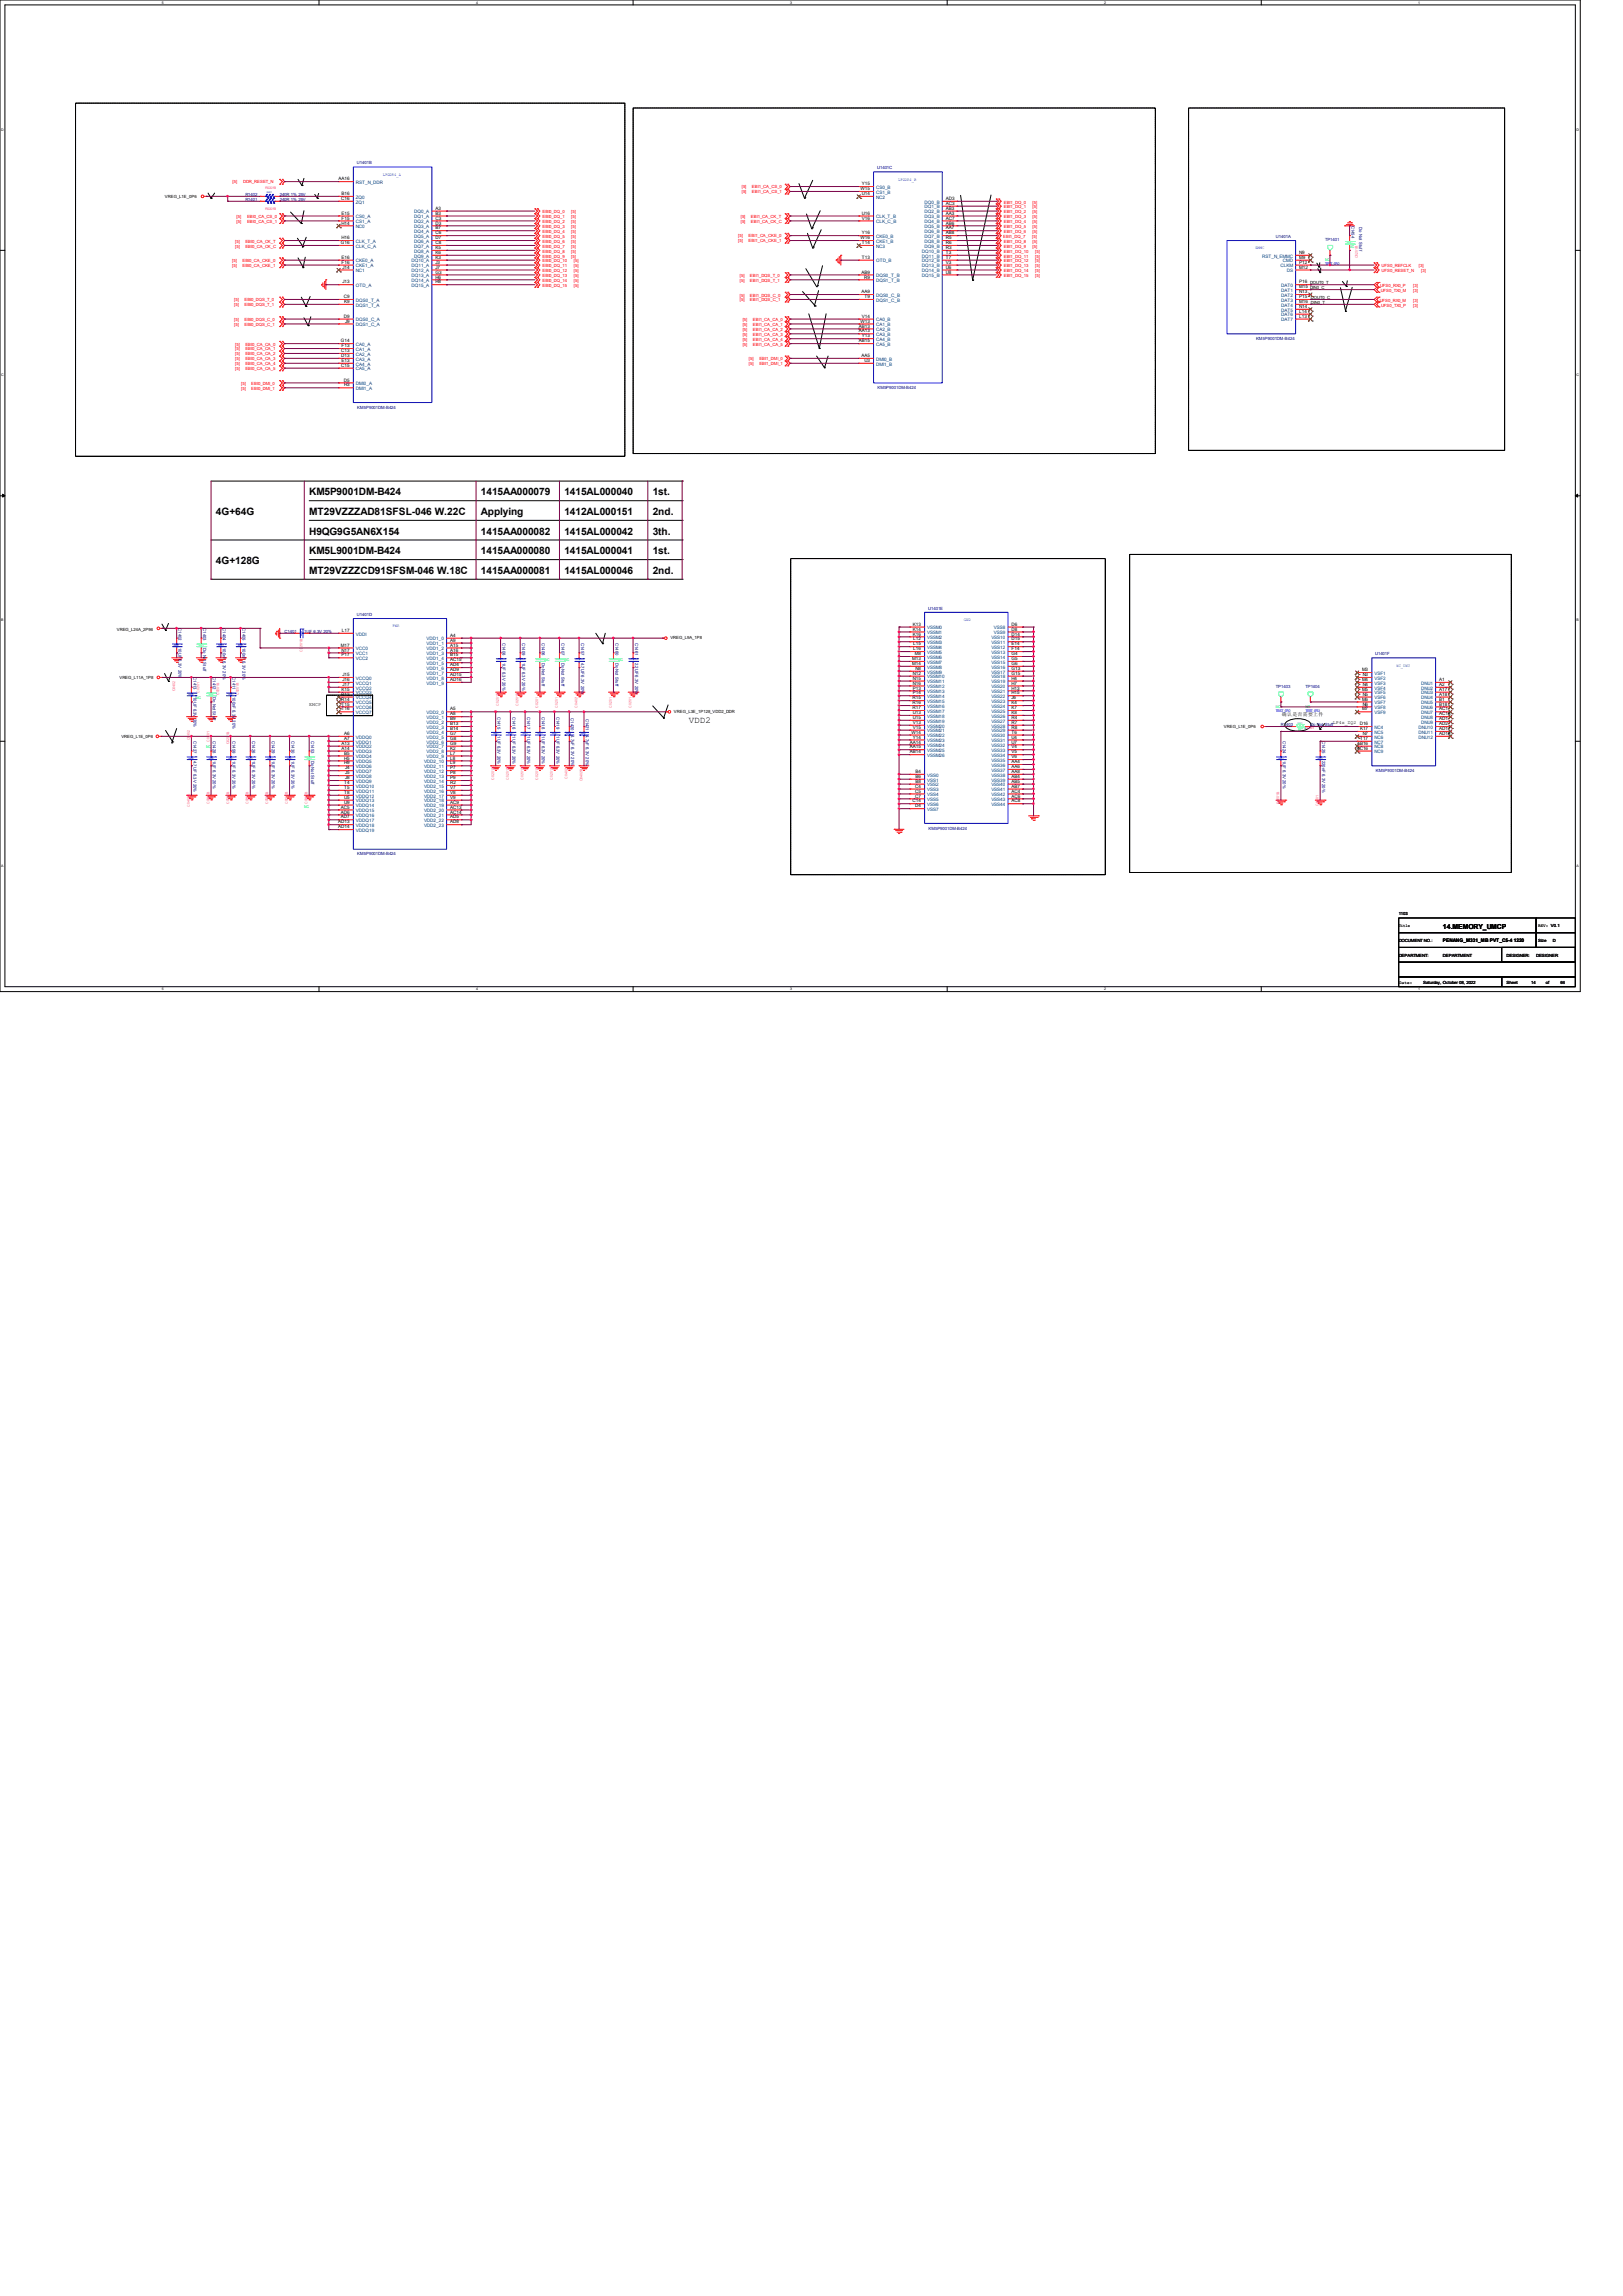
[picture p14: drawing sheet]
<svg xmlns="http://www.w3.org/2000/svg" width="210mm" height="297mm" viewBox="0 0 210 297" stroke-linecap="round" stroke-linejoin="round" font-family="sans-serif">
<defs><g id="words">
<g font-size="1.3">
<text x="40" y="64.1">KM5P9001DM-B424</text>
<text x="62.2" y="64.1">1415AA000079</text>
<text x="73" y="64.1">1415AL000040</text>
<text x="84.5" y="64.1">1st.</text>
<text x="27.9" y="66.6">4G+64G</text>
<text x="40" y="69.2">H9QG9G5AN6X154</text>
<text x="40" y="66.6">MT29VZZZAD81SFSL-046 W.22C</text>
<text x="40" y="71.7">KM5L9001DM-B424</text>
<text x="62.2" y="69.2">1415AA000082</text>
<text x="62.2" y="66.6">Applying</text>
<text x="62.2" y="71.7">1415AA000080</text>
<text x="73" y="66.6">1412AL000151</text>
<text x="73" y="69.2">1415AL000042</text>
<text x="73" y="71.7">1415AL000041</text>
<text x="84.5" y="66.6">2nd.</text>
<text x="84.5" y="69.2">3th.</text>
<text x="84.5" y="71.7">1st.</text>
<text x="27.9" y="73">4G+128G</text>
<text x="40" y="74.3">MT29VZZZCD91SFSM-046 W.18C</text>
<text x="62.2" y="74.3">1415AA000081</text>
<text x="73" y="74.3">1415AL000046</text>
<text x="84.5" y="74.3">2nd.</text>
</g>
<text font-size="1.2" x="89.1" y="93.6">VDD2</text>
<text font-size=".9" x="186.7" y="120.2">14.MEMORY_UMCP</text>
<g font-size=".6" fill="#f00">
<text x="30.1" y="23.7">[5]</text>
<text x="31.5" y="23.7">DDR_RESET_N</text>
<text x="30.6" y="28.2">[5]</text>
<text x="30.6" y="28.9">[5]</text>
<text x="32" y="28.2">EBI0_CA_CS_0</text>
<text x="32" y="28.9">EBI0_CA_CS_1</text>
<text x="70.2" y="27.6">EBI0_DQ_0</text>
<text x="70.2" y="28.2">EBI0_DQ_1</text>
<text x="70.2" y="28.9">EBI0_DQ_2</text>
<text x="70.2" y="29.5">EBI0_DQ_3</text>
<text x="73.9" y="27.6">[5]</text>
<text x="73.9" y="28.2">[5]</text>
<text x="73.9" y="28.9">[5]</text>
<text x="73.9" y="29.5">[5]</text>
<text x="95.8" y="28.2">[5]</text>
<text x="95.8" y="28.8">[5]</text>
<text x="96" y="24.3">[5]</text>
<text x="96" y="24.9">[5]</text>
<text x="97.2" y="28.2">EBI1_CA_CK_T</text>
<text x="97.2" y="28.8">EBI1_CA_CK_C</text>
<text x="97.3" y="24.3">EBI1_CA_CS_0</text>
<text x="97.3" y="24.9">EBI1_CA_CS_1</text>
<text x="129.9" y="26.3">EBI1_DQ_0</text>
<text x="129.9" y="27">EBI1_DQ_1</text>
<text x="129.9" y="27.6">EBI1_DQ_2</text>
<text x="129.9" y="28.2">EBI1_DQ_3</text>
<text x="129.9" y="28.9">EBI1_DQ_4</text>
<text x="129.9" y="29.5">EBI1_DQ_5</text>
<text x="133.6" y="26.3">[5]</text>
<text x="133.6" y="27">[5]</text>
<text x="133.6" y="27.6">[5]</text>
<text x="133.6" y="28.2">[5]</text>
<text x="133.6" y="28.9">[5]</text>
<text x="133.6" y="29.5">[5]</text>
<text x="30.1" y="33.9">[5]</text>
<text x="30.1" y="34.5">[5]</text>
<text x="30.4" y="31.4">[5]</text>
<text x="30.4" y="32">[5]</text>
<text x="31.4" y="33.9">EBI0_CA_CKE_0</text>
<text x="31.4" y="34.5">EBI0_CA_CKE_1</text>
<text x="31.7" y="31.4">EBI0_CA_CK_T</text>
<text x="31.7" y="32">EBI0_CA_CK_C</text>
<text x="70.2" y="30.1">EBI0_DQ_4</text>
<text x="70.2" y="30.8">EBI0_DQ_5</text>
<text x="70.2" y="31.4">EBI0_DQ_6</text>
<text x="70.2" y="32">EBI0_DQ_7</text>
<text x="70.2" y="32.7">EBI0_DQ_8</text>
<text x="70.2" y="33.3">EBI0_DQ_9</text>
<text x="70.2" y="34">EBI0_DQ_10</text>
<text x="70.2" y="34.6">EBI0_DQ_11</text>
<text x="70.2" y="35.2">EBI0_DQ_12</text>
<text x="70.2" y="35.9">EBI0_DQ_13</text>
<text x="73.9" y="30.1">[5]</text>
<text x="73.9" y="30.8">[5]</text>
<text x="73.9" y="31.4">[5]</text>
<text x="73.9" y="32">[5]</text>
<text x="73.9" y="32.7">[5]</text>
<text x="73.9" y="33.3">[5]</text>
<text x="74.3" y="34">[5]</text>
<text x="74.3" y="34.6">[5]</text>
<text x="74.3" y="35.2">[5]</text>
<text x="74.3" y="35.9">[5]</text>
<text x="95.5" y="30.6">[5]</text>
<text x="95.5" y="31.3">[5]</text>
<text x="95.7" y="35.8">[5]</text>
<text x="96.9" y="30.6">EBI1_CA_CKE_0</text>
<text x="96.9" y="31.3">EBI1_CA_CKE_1</text>
<text x="97" y="35.8">EBI1_DQS_T_0</text>
<text x="129.8" y="30.8">EBI1_DQ_7</text>
<text x="129.9" y="30.1">EBI1_DQ_6</text>
<text x="129.9" y="31.4">EBI1_DQ_8</text>
<text x="129.9" y="32">EBI1_DQ_9</text>
<text x="129.9" y="32.7">EBI1_DQ_10</text>
<text x="129.9" y="33.3">EBI1_DQ_11</text>
<text x="129.9" y="34">EBI1_DQ_12</text>
<text x="129.9" y="34.6">EBI1_DQ_13</text>
<text x="129.9" y="35.2">EBI1_DQ_14</text>
<text x="129.9" y="35.9">EBI1_DQ_15</text>
<text x="133.6" y="30.8">[5]</text>
<text x="133.6" y="30.1">[5]</text>
<text x="133.6" y="31.4">[5]</text>
<text x="133.6" y="32">[5]</text>
<text x="133.9" y="32.7">[5]</text>
<text x="133.9" y="33.3">[5]</text>
<text x="133.9" y="34">[5]</text>
<text x="133.9" y="34.6">[5]</text>
<text x="133.9" y="35.2">[5]</text>
<text x="133.9" y="35.9">[5]</text>
<text x="178.8" y="34.6">UFS0_REFCLK</text>
<text x="178.8" y="35.2">UFS0_RESET_N</text>
<text x="183.6" y="34.6">[3]</text>
<text x="183.9" y="35.2">[3]</text>
<text x="30.3" y="39">[5]</text>
<text x="30.3" y="39.6">[5]</text>
<text x="30.3" y="41.5">[5]</text>
<text x="31.6" y="39">EBI0_DQS_T_0</text>
<text x="31.6" y="39.6">EBI0_DQS_T_1</text>
<text x="31.6" y="41.5">EBI0_DQS_C_0</text>
<text x="70.2" y="36.5">EBI0_DQ_14</text>
<text x="70.2" y="37.1">EBI0_DQ_15</text>
<text x="74.3" y="36.5">[5]</text>
<text x="74.3" y="37.1">[5]</text>
<text x="95.7" y="36.4">[5]</text>
<text x="95.7" y="38.4">[5]</text>
<text x="95.7" y="39">[5]</text>
<text x="96.1" y="41.5">[5]</text>
<text x="97" y="36.4">EBI1_DQS_T_1</text>
<text x="97" y="38.4">EBI1_DQS_C_0</text>
<text x="97" y="39">EBI1_DQS_C_1</text>
<text x="97.4" y="41.5">EBI1_CA_CA_0</text>
<text x="178.5" y="39">UFS0_RX0_M</text>
<text x="178.6" y="37.1">UFS0_RX0_P</text>
<text x="178.6" y="37.8">UFS0_TX0_M</text>
<text x="178.7" y="39.7">UFS0_TX0_P</text>
<text x="182.8" y="39">[3]</text>
<text x="182.8" y="37.8">[3]</text>
<text x="182.8" y="39.7">[3]</text>
<text x="182.8" y="37.1">[3]</text>
<text x="30.3" y="42.2">[5]</text>
<text x="30.4" y="44.7">[5]</text>
<text x="30.4" y="45.3">[5]</text>
<text x="30.4" y="46">[5]</text>
<text x="30.4" y="46.6">[5]</text>
<text x="30.4" y="47.2">[5]</text>
<text x="30.4" y="47.9">[5]</text>
<text x="31.6" y="42.2">EBI0_DQS_C_1</text>
<text x="31.7" y="44.7">EBI0_CA_CA_0</text>
<text x="31.7" y="45.3">EBI0_CA_CA_1</text>
<text x="31.7" y="46">EBI0_CA_CA_2</text>
<text x="31.7" y="46.6">EBI0_CA_CA_3</text>
<text x="31.7" y="47.2">EBI0_CA_CA_4</text>
<text x="31.7" y="47.9">EBI0_CA_CA_5</text>
<text x="96.1" y="42.2">[5]</text>
<text x="96.1" y="42.8">[5]</text>
<text x="96.1" y="43.4">[5]</text>
<text x="96.1" y="44.1">[5]</text>
<text x="96.1" y="44.7">[5]</text>
<text x="96.9" y="46.5">[5]</text>
<text x="96.9" y="47.2">[5]</text>
<text x="97.4" y="42.2">EBI1_CA_CA_1</text>
<text x="97.4" y="42.8">EBI1_CA_CA_2</text>
<text x="97.4" y="43.4">EBI1_CA_CA_3</text>
<text x="97.4" y="44.1">EBI1_CA_CA_4</text>
<text x="97.4" y="44.7">EBI1_CA_CA_5</text>
<text x="98.3" y="46.5">EBI1_DMI_0</text>
<text x="98.3" y="47.2">EBI1_DMI_1</text>
<text x="31.2" y="49.8">[5]</text>
<text x="31.2" y="50.4">[5]</text>
<text x="32.5" y="49.8">EBI0_DMI_0</text>
<text x="32.5" y="50.4">EBI0_DMI_1</text>
</g>
<g font-size=".6">
<text x="43.8" y="23.3">AA16</text>
<text x="111.5" y="24">Y15</text>
<text x="21.3" y="25.6">VREG_L1E_0P6</text>
<text x="44.2" y="25.9">C16</text>
<text x="44.2" y="25.2">B16</text>
<text x="44.2" y="27.8">E15</text>
<text x="44.2" y="28.4">F15</text>
<text x="44.2" y="29">H14</text>
<text x="56.3" y="27.1">A3</text>
<text x="56.3" y="27.8">B3</text>
<text x="56.3" y="28.4">C3</text>
<text x="56.3" y="29">D3</text>
<text x="56.3" y="29.7">B7</text>
<text x="111.3" y="24.6">W15</text>
<text x="111.5" y="25.2">U14</text>
<text x="111.5" y="27.8">U16</text>
<text x="111.5" y="28.4">V16</text>
<text x="122.4" y="25.9">AD3</text>
<text x="122.4" y="26.5">AC3</text>
<text x="122.4" y="27.1">AB3</text>
<text x="122.4" y="27.8">AA3</text>
<text x="122.4" y="28.4">AC7</text>
<text x="122.4" y="29">AB6</text>
<text x="122.4" y="29.7">AA7</text>
<text x="44.1" y="31.6">G16</text>
<text x="44.2" y="30.9">H16</text>
<text x="44.2" y="33.5">E16</text>
<text x="44.2" y="34.1">F16</text>
<text x="44.3" y="34.8">J14</text>
<text x="56.3" y="30.3">C6</text>
<text x="56.3" y="30.9">D7</text>
<text x="56.3" y="31.6">C8</text>
<text x="56.3" y="32.2">K5</text>
<text x="56.3" y="32.9">K6</text>
<text x="56.3" y="33.5">K3</text>
<text x="56.3" y="34.1">J3</text>
<text x="56.3" y="35.4">G3</text>
<text x="56.3" y="34.8">J7</text>
<text x="111.3" y="30.9">W16</text>
<text x="111.5" y="35.4">AB9</text>
<text x="111.5" y="30.3">Y16</text>
<text x="111.5" y="31.6">T14</text>
<text x="111.5" y="33.5">T13</text>
<text x="122.4" y="30.3">AB8</text>
<text x="122.4" y="30.9">R5</text>
<text x="122.4" y="31.6">R6</text>
<text x="122.4" y="32.2">R3</text>
<text x="122.4" y="32.9">T3</text>
<text x="122.4" y="33.5">T7</text>
<text x="122.4" y="34.1">V3</text>
<text x="122.4" y="34.8">U6</text>
<text x="122.4" y="35.4">U8</text>
<text x="168.1" y="32.9">N9</text>
<text x="168.1" y="33.5">M9</text>
<text x="168.1" y="34.1">P12</text>
<text x="168.1" y="34.8">M12</text>
<text x="44.3" y="36.7">J13</text>
<text x="44.5" y="38.6">C9</text>
<text x="44.5" y="41.1">D9</text>
<text x="44.5" y="39.2">K9</text>
<text x="44.7" y="41.7">J9</text>
<text x="56.3" y="36">H6</text>
<text x="56.3" y="36.7">H8</text>
<text x="111.3" y="41.7">W13</text>
<text x="111.5" y="37.9">AA9</text>
<text x="111.5" y="41.1">V14</text>
<text x="111.8" y="36">R9</text>
<text x="111.8" y="38.6">T9</text>
<text x="168.1" y="36.7">P16 DOUT0_T</text>
<text x="168.1" y="37.3">M15 DIN0_C</text>
<text x="168.1" y="37.9">N13</text>
<text x="168.1" y="38.6">P15</text>
<text x="168.1" y="39.2">M16</text>
<text x="168.1" y="39.8">N14</text>
<text x="168.1" y="40.5">L14</text>
<text x="168.1" y="41.1">L13</text>
<text x="169.6" y="38.7">DOUT0_C</text>
<text x="169.6" y="39.3">DIN0_T</text>
<text x="44.1" y="44.3">G14</text>
<text x="44.2" y="45.6">C13</text>
<text x="44.2" y="46.2">D13</text>
<text x="44.2" y="47.5">C15</text>
<text x="44.2" y="44.9">F13</text>
<text x="44.2" y="46.8">E13</text>
<text x="111.1" y="42.4">AB13</text>
<text x="111.1" y="43">AA13</text>
<text x="111.1" y="44.3">AB15</text>
<text x="111.5" y="46.2">AA5</text>
<text x="111.5" y="43.6">Y13</text>
<text x="111.8" y="46.8">U3</text>
<text x="44.5" y="49.4">D5</text>
<text x="44.5" y="50">H3</text>
<text x="15.1" y="81.7">VREG_L24A_2P96</text>
<text x="44.1" y="83.7">M17</text>
<text x="44.2" y="81.7">L17</text>
<text x="58.3" y="82.4">A4</text>
<text x="58.3" y="83">A9</text>
<text x="58.3" y="83.7">A15</text>
<text x="86.7" y="82.7">VREG_L9A_1P8</text>
<text x="118.1" y="80.9">K13</text>
<text x="118.1" y="81.6">K14</text>
<text x="118.1" y="82.2">K16</text>
<text x="118.2" y="82.8">L12</text>
<text x="118.2" y="83.5">L15</text>
<text x="130.9" y="80.9">D6</text>
<text x="130.9" y="81.6">D8</text>
<text x="130.9" y="82.2">D14</text>
<text x="130.9" y="82.8">D15</text>
<text x="130.9" y="83.5">E14</text>
<text x="15.5" y="87.9">VREG_L11A_1P8</text>
<text x="44.2" y="84.3">N17</text>
<text x="44.2" y="84.9">P17</text>
<text x="44.2" y="89.4">K15</text>
<text x="44.3" y="87.5">J15</text>
<text x="44.3" y="88.1">J16</text>
<text x="44.3" y="88.7">J17</text>
<text x="58.3" y="84.3">A16</text>
<text x="58.3" y="84.9">B15</text>
<text x="58.3" y="85.6">AC15</text>
<text x="58.3" y="86.2">AD4</text>
<text x="58.3" y="86.8">AD9</text>
<text x="58.3" y="87.5">AD15</text>
<text x="58.3" y="88.1">AD16</text>
<text x="118" y="85.4">M13</text>
<text x="118" y="86">M14</text>
<text x="118.1" y="87.3">N12</text>
<text x="118.1" y="87.9">N15</text>
<text x="118.1" y="88.6">N16</text>
<text x="118.1" y="89.2">P13</text>
<text x="118.1" y="89.8">P14</text>
<text x="118.2" y="84.1">L16</text>
<text x="118.4" y="84.8">M8</text>
<text x="118.4" y="86.7">N8</text>
<text x="130.9" y="84.1">F14</text>
<text x="130.9" y="84.8">G4</text>
<text x="130.9" y="85.4">G5</text>
<text x="130.9" y="86">G6</text>
<text x="130.9" y="86.7">G13</text>
<text x="130.9" y="87.3">G15</text>
<text x="130.9" y="87.9">H4</text>
<text x="130.9" y="88.6">H7</text>
<text x="130.9" y="89.2">H13</text>
<text x="130.9" y="89.8">H15</text>
<text x="176.2" y="86.8">M3</text>
<text x="176.2" y="88.1">M4</text>
<text x="176.2" y="89.4">M5</text>
<text x="176.3" y="87.5">N3</text>
<text x="176.3" y="88.7">N4</text>
<text x="186.2" y="88.1">A1</text>
<text x="186.2" y="88.7">A2</text>
<text x="186.2" y="89.4">A17</text>
<text x="15.7" y="95.4">VREG_L1E_0P6</text>
<text x="40" y="91.4">EMCP</text>
<text x="44.2" y="90">R13</text>
<text x="44.2" y="90.6">R14</text>
<text x="44.2" y="91.3">T15</text>
<text x="44.2" y="91.9">T16</text>
<text x="44.5" y="95.1">A6</text>
<text x="44.5" y="95.7">A7</text>
<text x="58.3" y="91.9">A5</text>
<text x="58.3" y="92.5">A8</text>
<text x="58.3" y="93.2">B9</text>
<text x="58.3" y="93.8">B13</text>
<text x="58.3" y="94.4">B14</text>
<text x="58.3" y="95.1">G7</text>
<text x="58.3" y="95.7">G8</text>
<text x="87.2" y="92.2">VREG_L3E_1P128_VDD2_DDR</text>
<text x="117.9" y="94.9">W14</text>
<text x="118.1" y="90.5">R15</text>
<text x="118.1" y="91.1">R16</text>
<text x="118.1" y="91.7">R17</text>
<text x="118.1" y="92.4">U13</text>
<text x="118.1" y="93">U15</text>
<text x="118.1" y="93.6">V13</text>
<text x="118.1" y="94.3">V15</text>
<text x="118.1" y="95.5">Y14</text>
<text x="130.9" y="90.5">J6</text>
<text x="130.9" y="91.1">K4</text>
<text x="130.9" y="91.7">K7</text>
<text x="130.9" y="92.4">K8</text>
<text x="130.9" y="93">R4</text>
<text x="130.9" y="93.6">R7</text>
<text x="130.9" y="94.3">R8</text>
<text x="130.9" y="94.9">T6</text>
<text x="130.9" y="95.5">U4</text>
<text x="158.4" y="94.1">VREG_L1E_0P6</text>
<text x="165.9" y="92.6">确认是否需要上件</text>
<text x="172.5" y="93.6">LP4x_ZQ2</text>
<text x="175.9" y="93.8">D16</text>
<text x="176" y="94.4">K17</text>
<text x="176" y="95.7">T17</text>
<text x="176.2" y="90.6">M6</text>
<text x="176.2" y="91.9">M7</text>
<text x="176.3" y="90">N5</text>
<text x="176.3" y="91.3">N6</text>
<text x="176.3" y="95.1">N7</text>
<text x="186.2" y="90">A18</text>
<text x="186.2" y="90.6">B1</text>
<text x="186.2" y="91.3">B18</text>
<text x="186.2" y="91.9">AC1</text>
<text x="186.2" y="92.5">AC18</text>
<text x="186.2" y="93.2">AD1</text>
<text x="186.2" y="93.8">AD2</text>
<text x="186.2" y="94.4">AD17</text>
<text x="186.2" y="95.1">AD18</text>
<text x="44.2" y="96.4">A13</text>
<text x="44.2" y="97">A14</text>
<text x="44.5" y="97.6">B5</text>
<text x="44.5" y="98.3">H5</text>
<text x="44.5" y="98.9">H9</text>
<text x="44.5" y="101.4">T4</text>
<text x="44.7" y="99.5">J4</text>
<text x="44.7" y="100.2">J5</text>
<text x="44.7" y="100.8">J8</text>
<text x="58.3" y="96.4">G9</text>
<text x="58.3" y="97">K2</text>
<text x="58.3" y="97.6">L7</text>
<text x="58.3" y="98.3">L8</text>
<text x="58.3" y="98.9">L9</text>
<text x="58.3" y="99.5">P7</text>
<text x="58.3" y="100.2">P8</text>
<text x="58.3" y="100.8">P9</text>
<text x="58.3" y="101.4">R2</text>
<text x="117.7" y="96.2">AA14</text>
<text x="117.7" y="96.8">AA15</text>
<text x="117.7" y="97.5">AB14</text>
<text x="118.4" y="101.9">C4</text>
<text x="118.4" y="100">B4</text>
<text x="118.4" y="100.6">B6</text>
<text x="118.4" y="101.3">B8</text>
<text x="130.9" y="96.2">U7</text>
<text x="130.9" y="96.8">V4</text>
<text x="130.9" y="97.5">V5</text>
<text x="130.9" y="98.1">V6</text>
<text x="130.9" y="98.7">AA4</text>
<text x="130.9" y="99.4">AA6</text>
<text x="130.9" y="100">AA8</text>
<text x="130.9" y="100.6">AB4</text>
<text x="130.9" y="101.3">AB5</text>
<text x="130.9" y="101.9">AB7</text>
<text x="175.6" y="97">AC16</text>
<text x="175.6" y="96.4">AB16</text>
<text x="43.8" y="106.5">AD13</text>
<text x="43.8" y="107.1">AD14</text>
<text x="44.1" y="104.6">AC5</text>
<text x="44.1" y="105.2">AD6</text>
<text x="44.1" y="105.9">AD7</text>
<text x="44.5" y="102.1">T5</text>
<text x="44.5" y="102.7">T8</text>
<text x="44.5" y="103.3">U5</text>
<text x="44.5" y="104">U9</text>
<text x="58.3" y="102.1">V7</text>
<text x="58.3" y="102.7">V8</text>
<text x="58.3" y="103.3">V9</text>
<text x="58.3" y="104">AC9</text>
<text x="58.3" y="104.6">AC13</text>
<text x="58.3" y="105.2">AC14</text>
<text x="58.3" y="105.9">AD5</text>
<text x="58.3" y="106.5">AD8</text>
<text x="118.1" y="103.8">C14</text>
<text x="118.4" y="102.5">C5</text>
<text x="118.4" y="103.2">C7</text>
<text x="118.4" y="104.4">D4</text>
<text x="130.9" y="102.5">AC4</text>
<text x="130.9" y="103.2">AC6</text>
<text x="130.9" y="103.8">AC8</text>
<text x="181" y="119.9">Title</text>
<text x="181" y="118.4">1103</text>
<text x="199" y="119.9">REV: V0.1</text>
<text x="181" y="121.8">DOCUMENT NO.:</text>
<text x="181" y="123.7">DEPARTMENT:</text>
<text x="186.7" y="123.7">DEPARTMENT</text>
<text x="186.7" y="121.9">PENANG_M331_MB PVT_C5-4 1220</text>
<text x="194.9" y="123.7">DESIGNER:</text>
<text x="198.8" y="123.7">DESIGNER</text>
<text x="199" y="121.8">Size</text>
<text x="200.9" y="121.8">D</text>
<text x="181.1" y="127.3">Date:</text>
<text x="184.1" y="127.3">Saturday, October 08, 2022</text>
<text x="194.9" y="127.3">Sheet</text>
<text x="198.1" y="127.3">14</text>
<text x="200" y="127.3">of</text>
<text x="201.9" y="127.3">66</text>
</g>
<g font-size=".6" fill="#004080">
<text x="46.1" y="23.8">RST_N_DDR</text>
<text x="46.1" y="25.7">ZQ0</text>
<text x="46.1" y="26.3">ZQ1</text>
<text x="46.1" y="28.2">CS0_A</text>
<text x="46.1" y="28.9">CS1_A</text>
<text x="46.1" y="29.5">NC0</text>
<text x="53.6" y="27.6">DQ0_A</text>
<text x="53.6" y="28.2">DQ1_A</text>
<text x="53.6" y="28.9">DQ2_A</text>
<text x="53.6" y="29.5">DQ3_A</text>
<text x="113.4" y="24.4">CS0_B</text>
<text x="113.4" y="25.1">CS1_B</text>
<text x="113.4" y="25.7">NC2</text>
<text x="113.4" y="28.2">CLK_T_B</text>
<text x="113.4" y="28.9">CLK_C_B</text>
<text x="119.6" y="26.3">DQ0_B</text>
<text x="119.6" y="27">DQ1_B</text>
<text x="119.6" y="27.6">DQ2_B</text>
<text x="119.6" y="28.2">DQ3_B</text>
<text x="119.6" y="28.9">DQ4_B</text>
<text x="119.6" y="29.5">DQ5_B</text>
<text x="46.1" y="31.4">CLK_T_A</text>
<text x="46.1" y="32">CLK_C_A</text>
<text x="46.1" y="34">CKE0_A</text>
<text x="46.1" y="34.6">CKE1_A</text>
<text x="46.1" y="35.2">NC1</text>
<text x="53.3" y="34">DQ10_A</text>
<text x="53.3" y="34.6">DQ11_A</text>
<text x="53.3" y="35.9">DQ13_A</text>
<text x="53.3" y="35.2">DQ12_A</text>
<text x="53.6" y="30.1">DQ4_A</text>
<text x="53.6" y="30.8">DQ5_A</text>
<text x="53.6" y="31.4">DQ6_A</text>
<text x="53.6" y="32">DQ7_A</text>
<text x="53.6" y="32.7">DQ8_A</text>
<text x="53.6" y="33.3">DQ9_A</text>
<text x="113.4" y="30.8">CKE0_B</text>
<text x="113.4" y="31.4">CKE1_B</text>
<text x="113.4" y="32">NC3</text>
<text x="113.4" y="34">OTD_B</text>
<text x="113.4" y="35.9">DQS0_T_B</text>
<text x="119.3" y="32.7">DQ10_B</text>
<text x="119.3" y="33.3">DQ11_B</text>
<text x="119.3" y="34">DQ12_B</text>
<text x="119.3" y="34.6">DQ13_B</text>
<text x="119.3" y="35.2">DQ14_B</text>
<text x="119.3" y="35.9">DQ15_B</text>
<text x="119.6" y="30.1">DQ6_B</text>
<text x="119.6" y="30.8">DQ7_B</text>
<text x="119.6" y="31.4">DQ8_B</text>
<text x="119.6" y="32">DQ9_B</text>
<text x="163.3" y="33.3">RST_N_EMMC</text>
<text x="165.7" y="34.6">CLKM</text>
<text x="166" y="34">CMD</text>
<text x="166.5" y="35.2">DS</text>
<text x="46.1" y="37.1">OTD_A</text>
<text x="46.1" y="39">DQS0_T_A</text>
<text x="46.1" y="39.7">DQS1_T_A</text>
<text x="46.1" y="41.6">DQS0_C_A</text>
<text x="53.3" y="36.5">DQ14_A</text>
<text x="53.3" y="37.1">DQ15_A</text>
<text x="113.4" y="36.5">DQS1_T_B</text>
<text x="113.4" y="38.4">DQS0_C_B</text>
<text x="113.4" y="39">DQS1_C_B</text>
<text x="113.4" y="41.6">CA0_B</text>
<text x="165.8" y="37.1">DAT0</text>
<text x="165.8" y="37.8">DAT1</text>
<text x="165.8" y="38.4">DAT2</text>
<text x="165.8" y="39">DAT3</text>
<text x="165.8" y="39.7">DAT4</text>
<text x="165.8" y="40.3">DAT5</text>
<text x="165.8" y="40.9">DAT6</text>
<text x="165.8" y="41.6">DAT7</text>
<text x="46.1" y="42.2">DQS1_C_A</text>
<text x="46.1" y="44.7">CA0_A</text>
<text x="46.1" y="45.4">CA1_A</text>
<text x="46.1" y="46">CA2_A</text>
<text x="46.1" y="46.7">CA3_A</text>
<text x="46.1" y="47.3">CA4_A</text>
<text x="46.1" y="47.9">CA5_A</text>
<text x="113.4" y="42.2">CA1_B</text>
<text x="113.4" y="42.8">CA2_B</text>
<text x="113.4" y="43.5">CA3_B</text>
<text x="113.4" y="44.1">CA4_B</text>
<text x="113.4" y="44.7">CA5_B</text>
<text x="113.4" y="46.7">DMI0_B</text>
<text x="113.4" y="47.3">DMI1_B</text>
<text x="46.1" y="49.8">DMI0_A</text>
<text x="46.1" y="50.5">DMI1_A</text>
<text x="46.1" y="82.2">VDDI</text>
<text x="55.2" y="82.8">VDD1_0</text>
<text x="55.2" y="83.5">VDD1_1</text>
<text x="120" y="81.4">VSSM0</text>
<text x="120" y="82">VSSM1</text>
<text x="120" y="82.7">VSSM2</text>
<text x="120" y="83.3">VSSM3</text>
<text x="120" y="83.9">VSSM4</text>
<text x="128.3" y="82.7">VSS10</text>
<text x="128.3" y="83.3">VSS11</text>
<text x="128.3" y="83.9">VSS12</text>
<text x="128.6" y="81.4">VSS8</text>
<text x="128.6" y="82">VSS9</text>
<text x="46.1" y="84.1">VCC0</text>
<text x="46.1" y="84.8">VCC1</text>
<text x="46.1" y="85.4">VCC2</text>
<text x="46.1" y="87.9">VCCQ0</text>
<text x="46.1" y="88.6">VCCQ1</text>
<text x="46.1" y="89.2">VCCQ2</text>
<text x="46.1" y="89.8">VCCQ3</text>
<text x="55.2" y="84.1">VDD1_2</text>
<text x="55.2" y="84.8">VDD1_3</text>
<text x="55.2" y="85.4">VDD1_4</text>
<text x="55.2" y="86">VDD1_5</text>
<text x="55.2" y="86.7">VDD1_6</text>
<text x="55.2" y="87.3">VDD1_7</text>
<text x="55.2" y="87.9">VDD1_8</text>
<text x="55.2" y="88.6">VDD1_9</text>
<text x="120" y="84.6">VSSM5</text>
<text x="120" y="85.2">VSSM6</text>
<text x="120" y="85.9">VSSM7</text>
<text x="120" y="86.5">VSSM8</text>
<text x="120" y="87.1">VSSM9</text>
<text x="120" y="87.8">VSSM10</text>
<text x="120" y="88.4">VSSM11</text>
<text x="120" y="89">VSSM12</text>
<text x="120" y="89.7">VSSM13</text>
<text x="128.3" y="84.6">VSS13</text>
<text x="128.3" y="85.2">VSS14</text>
<text x="128.3" y="85.9">VSS15</text>
<text x="128.3" y="86.5">VSS16</text>
<text x="128.3" y="87.1">VSS17</text>
<text x="128.3" y="87.8">VSS18</text>
<text x="128.3" y="88.4">VSS19</text>
<text x="128.3" y="89">VSS20</text>
<text x="128.3" y="89.7">VSS21</text>
<text x="177.8" y="87.3">VSF1</text>
<text x="177.8" y="87.9">VSF2</text>
<text x="177.8" y="88.6">VSF3</text>
<text x="177.8" y="89.2">VSF4</text>
<text x="177.8" y="89.8">VSF5</text>
<text x="183.9" y="88.6">DNU1</text>
<text x="183.9" y="89.2">DNU2</text>
<text x="183.9" y="89.8">DNU3</text>
<text x="46.1" y="90.5">VCCQ4</text>
<text x="46.1" y="91.1">VCCQ5</text>
<text x="46.1" y="91.7">VCCQ6</text>
<text x="46.1" y="92.4">VCCQ7</text>
<text x="46.1" y="95.5">VDDQ0</text>
<text x="55.2" y="92.4">VDD2_0</text>
<text x="55.2" y="93">VDD2_1</text>
<text x="55.2" y="93.6">VDD2_2</text>
<text x="55.2" y="94.3">VDD2_3</text>
<text x="55.2" y="94.9">VDD2_4</text>
<text x="55.2" y="95.5">VDD2_5</text>
<text x="120" y="90.3">VSSM14</text>
<text x="120" y="90.9">VSSM15</text>
<text x="120" y="91.6">VSSM16</text>
<text x="120" y="92.2">VSSM17</text>
<text x="120" y="92.8">VSSM18</text>
<text x="120" y="93.5">VSSM19</text>
<text x="120" y="94.1">VSSM20</text>
<text x="120" y="94.7">VSSM21</text>
<text x="120" y="95.4">VSSM22</text>
<text x="128.3" y="90.3">VSS22</text>
<text x="128.3" y="90.9">VSS23</text>
<text x="128.3" y="91.6">VSS24</text>
<text x="128.3" y="92.2">VSS25</text>
<text x="128.3" y="92.8">VSS26</text>
<text x="128.3" y="93.5">VSS27</text>
<text x="128.3" y="94.1">VSS28</text>
<text x="128.3" y="94.7">VSS29</text>
<text x="128.3" y="95.4">VSS30</text>
<text x="177.8" y="90.5">VSF6</text>
<text x="177.8" y="91.1">VSF7</text>
<text x="177.8" y="91.7">VSF8</text>
<text x="177.8" y="92.4">VSF9</text>
<text x="177.8" y="94.3">NC4</text>
<text x="177.8" y="94.9">NC5</text>
<text x="177.8" y="95.5">NC6</text>
<text x="183.6" y="94.3">DNU10</text>
<text x="183.6" y="94.9">DNU11</text>
<text x="183.6" y="95.5">DNU12</text>
<text x="183.9" y="90.5">DNU4</text>
<text x="183.9" y="91.1">DNU5</text>
<text x="183.9" y="91.7">DNU6</text>
<text x="183.9" y="92.4">DNU7</text>
<text x="183.9" y="93">DNU8</text>
<text x="183.9" y="93.6">DNU9</text>
<text x="46.1" y="96.2">VDDQ1</text>
<text x="46.1" y="96.8">VDDQ2</text>
<text x="46.1" y="97.5">VDDQ3</text>
<text x="46.1" y="98.1">VDDQ4</text>
<text x="46.1" y="98.7">VDDQ5</text>
<text x="46.1" y="99.4">VDDQ6</text>
<text x="46.1" y="100">VDDQ7</text>
<text x="46.1" y="100.6">VDDQ8</text>
<text x="46.1" y="101.3">VDDQ9</text>
<text x="46.1" y="101.9">VDDQ10</text>
<text x="54.9" y="98.7">VDD2_10</text>
<text x="54.9" y="99.4">VDD2_11</text>
<text x="54.9" y="100">VDD2_12</text>
<text x="54.9" y="100.6">VDD2_13</text>
<text x="54.9" y="101.3">VDD2_14</text>
<text x="54.9" y="101.9">VDD2_15</text>
<text x="55.2" y="96.2">VDD2_6</text>
<text x="55.2" y="96.8">VDD2_7</text>
<text x="55.2" y="97.5">VDD2_8</text>
<text x="55.2" y="98.1">VDD2_9</text>
<text x="120" y="96">VSSM23</text>
<text x="120" y="96.6">VSSM24</text>
<text x="120" y="97.3">VSSM25</text>
<text x="120" y="97.9">VSSM26</text>
<text x="120" y="100.5">VSS0</text>
<text x="120" y="101.1">VSS1</text>
<text x="120" y="101.7">VSS2</text>
<text x="128.3" y="96">VSS31</text>
<text x="128.3" y="96.6">VSS32</text>
<text x="128.3" y="97.3">VSS33</text>
<text x="128.3" y="97.9">VSS34</text>
<text x="128.3" y="98.6">VSS35</text>
<text x="128.3" y="99.2">VSS36</text>
<text x="128.3" y="99.8">VSS37</text>
<text x="128.3" y="100.5">VSS38</text>
<text x="128.3" y="101.1">VSS39</text>
<text x="128.3" y="101.7">VSS40</text>
<text x="177.8" y="96.2">NC7</text>
<text x="177.8" y="96.8">NC8</text>
<text x="177.8" y="97.5">NC9</text>
<text x="46.1" y="102.5">VDDQ11</text>
<text x="46.1" y="103.2">VDDQ12</text>
<text x="46.1" y="103.8">VDDQ13</text>
<text x="46.1" y="104.4">VDDQ14</text>
<text x="46.1" y="105.1">VDDQ15</text>
<text x="46.1" y="105.7">VDDQ16</text>
<text x="46.1" y="106.3">VDDQ17</text>
<text x="46.1" y="107">VDDQ18</text>
<text x="46.1" y="107.6">VDDQ19</text>
<text x="54.9" y="102.5">VDD2_16</text>
<text x="54.9" y="103.2">VDD2_17</text>
<text x="54.9" y="103.8">VDD2_18</text>
<text x="54.9" y="104.4">VDD2_19</text>
<text x="54.9" y="105.1">VDD2_20</text>
<text x="54.9" y="105.7">VDD2_21</text>
<text x="54.9" y="106.3">VDD2_22</text>
<text x="54.9" y="107">VDD2_23</text>
<text x="120" y="102.4">VSS3</text>
<text x="120" y="103">VSS4</text>
<text x="120" y="103.6">VSS5</text>
<text x="120" y="104.3">VSS6</text>
<text x="120" y="104.9">VSS7</text>
<text x="128.3" y="102.4">VSS41</text>
<text x="128.3" y="103">VSS42</text>
<text x="128.3" y="103.6">VSS43</text>
<text x="128.3" y="104.3">VSS44</text>
</g>
<g font-size=".6" fill="#000080">
<text x="46.2" y="21.3">U1401B</text>
<text x="113.5" y="21.9">U1401C</text>
<text x="31.7" y="25.3">R1402</text>
<text x="31.7" y="26">R1401</text>
<text x="36.2" y="25.3">240R 1% 25V</text>
<text x="36.2" y="26">240R 1% 25V</text>
<text x="174.9" y="29.2" transform="rotate(90 174.9 29.2)">C1454</text>
<text x="175.9" y="29.4" transform="rotate(90 175.9 29.4)">Do Not Stuff</text>
<text x="165.1" y="30.8">U1401A</text>
<text x="171.4" y="31.2">TP1401</text>
<text x="162.5" y="44">KM5P9001DM-B424</text>
<text x="46.2" y="52.9">KM5P9001DM-B424</text>
<text x="113.5" y="50.3">KM5P9001DM-B424</text>
<text x="23.1" y="81.3" transform="rotate(90 23.1 81.3)">C1402</text>
<text x="23.1" y="83.8" transform="rotate(90 23.1 83.8)">10UF 6.3V 20%</text>
<text x="26.3" y="81.3" transform="rotate(90 26.3 81.3)">C1403</text>
<text x="26.3" y="83.8" transform="rotate(90 26.3 83.8)">Do Not Stuff</text>
<text x="28.8" y="81.3" transform="rotate(90 28.8 81.3)">C1404</text>
<text x="28.8" y="83.8" transform="rotate(90 28.8 83.8)">100nF 6.3V 20%</text>
<text x="31.4" y="81.3" transform="rotate(90 31.4 81.3)">C1405</text>
<text x="31.4" y="83.8" transform="rotate(90 31.4 83.8)">100nF 6.3V 20%</text>
<text x="36.8" y="81.8">C1401</text>
<text x="39.4" y="81.8">1UF 6.3V 20%</text>
<text x="46.2" y="79.7">U1401D</text>
<text x="65" y="83.2" transform="rotate(90 65 83.2)">C1408</text>
<text x="67.6" y="83.2" transform="rotate(90 67.6 83.2)">C1409</text>
<text x="70.1" y="83.2" transform="rotate(90 70.1 83.2)">C1406</text>
<text x="72.6" y="83.2" transform="rotate(90 72.6 83.2)">C1407</text>
<text x="75.2" y="83.2" transform="rotate(90 75.2 83.2)">C1457</text>
<text x="79.6" y="83.2" transform="rotate(90 79.6 83.2)">C1460</text>
<text x="82.2" y="83.2" transform="rotate(90 82.2 83.2)">C1461</text>
<text x="120.1" y="78.9">U1401E</text>
<text x="25" y="87.6" transform="rotate(90 25 87.6)">C1413</text>
<text x="27.6" y="87.6" transform="rotate(90 27.6 87.6)">C1412</text>
<text x="30.1" y="87.6" transform="rotate(90 30.1 87.6)">C1411</text>
<text x="65" y="85.7" transform="rotate(90 65 85.7)">1UF 6.3V 20%</text>
<text x="67.6" y="85.7" transform="rotate(90 67.6 85.7)">1UF 6.3V 20%</text>
<text x="70.1" y="85.7" transform="rotate(90 70.1 85.7)">Do Not Stuff</text>
<text x="72.6" y="85.7" transform="rotate(90 72.6 85.7)">Do Not Stuff</text>
<text x="75.2" y="85.7" transform="rotate(90 75.2 85.7)">4.7UF 6.3V 20%</text>
<text x="79.6" y="85.7" transform="rotate(90 79.6 85.7)">Do Not Stuff</text>
<text x="82.2" y="85.7" transform="rotate(90 82.2 85.7)">2.2UF 6.3V 20%</text>
<text x="165.1" y="88.9">TP1403</text>
<text x="168.9" y="88.9">TP1404</text>
<text x="177.9" y="84.8">U1401F</text>
<text x="25" y="90.2" transform="rotate(90 25 90.2)">10UF 6.3V 20%</text>
<text x="25" y="95.9" transform="rotate(90 25 95.9)">C1427</text>
<text x="27.6" y="90.2" transform="rotate(90 27.6 90.2)">Do Not Stuff</text>
<text x="27.6" y="95.9" transform="rotate(90 27.6 95.9)">C1428</text>
<text x="30.1" y="90.2" transform="rotate(90 30.1 90.2)">100nF 6.3V 20%</text>
<text x="30.1" y="95.9" transform="rotate(90 30.1 95.9)">C1459</text>
<text x="32.6" y="95.9" transform="rotate(90 32.6 95.9)">C1426</text>
<text x="35.2" y="95.9" transform="rotate(90 35.2 95.9)">C1429</text>
<text x="37.7" y="95.9" transform="rotate(90 37.7 95.9)">C1430</text>
<text x="40.3" y="95.9" transform="rotate(90 40.3 95.9)">C1453</text>
<text x="64.4" y="92.7" transform="rotate(90 64.4 92.7)">C1415</text>
<text x="64.4" y="95.3" transform="rotate(90 64.4 95.3)">1UF 6.3V 20%</text>
<text x="66.3" y="92.7" transform="rotate(90 66.3 92.7)">C1416</text>
<text x="66.3" y="95.3" transform="rotate(90 66.3 95.3)">1UF 6.3V 20%</text>
<text x="68.2" y="92.7" transform="rotate(90 68.2 92.7)">C1417</text>
<text x="68.2" y="95.3" transform="rotate(90 68.2 95.3)">1UF 6.3V 20%</text>
<text x="70.1" y="92.7" transform="rotate(90 70.1 92.7)">C1418</text>
<text x="70.1" y="95.3" transform="rotate(90 70.1 95.3)">1UF 6.3V 20%</text>
<text x="72" y="92.7" transform="rotate(90 72 92.7)">C1419</text>
<text x="72" y="95.3" transform="rotate(90 72 95.3)">1UF 6.3V 20%</text>
<text x="73.9" y="92.9" transform="rotate(90 73.9 92.9)">C1420</text>
<text x="73.9" y="95.1" transform="rotate(90 73.9 95.1)">4.7uF 6.3V 20%</text>
<text x="75.8" y="93" transform="rotate(90 75.8 93)">C1421</text>
<text x="75.8" y="95.1" transform="rotate(90 75.8 95.1)">4.7uF 6.3V 20%</text>
<text x="165.7" y="93.9">R1403</text>
<text x="166" y="95.9" transform="rotate(90 166 95.9)">C1424</text>
<text x="169.5" y="93.9">Do Not Stuff</text>
<text x="171.1" y="95.9" transform="rotate(90 171.1 95.9)">C1425</text>
<text x="25" y="98.4" transform="rotate(90 25 98.4)">4.7UF 6.3V 20%</text>
<text x="27.6" y="98.4" transform="rotate(90 27.6 98.4)">1UF 6.3V 20%</text>
<text x="30.1" y="98.4" transform="rotate(90 30.1 98.4)">1UF 6.3V 20%</text>
<text x="32.6" y="98.4" transform="rotate(90 32.6 98.4)">1UF 6.3V 20%</text>
<text x="35.2" y="98.4" transform="rotate(90 35.2 98.4)">1UF 6.3V 20%</text>
<text x="37.7" y="98.4" transform="rotate(90 37.7 98.4)">1UF 6.3V 20%</text>
<text x="40.3" y="98.4" transform="rotate(90 40.3 98.4)">Do Not Stuff</text>
<text x="166" y="98.4" transform="rotate(90 166 98.4)">1UF 6.3V 20%</text>
<text x="171.1" y="98.4" transform="rotate(90 171.1 98.4)">220nF 6.3V 20%</text>
<text x="178" y="99.9">KM5P9001DM-B424</text>
<text x="120.1" y="107.3">KM5P9001DM-B424</text>
<text x="46.2" y="110.7">KM5P9001DM-B424</text>
</g>
<g font-size=".6" fill="#00f">
<text x="49.5" y="22.7">LPDDR4_A</text>
<text x="116.2" y="23.4">LPDDR4_B</text>
<text x="162.4" y="32.3">EMMC</text>
<text x="50.8" y="81.2">PWR</text>
<text x="124.7" y="80.3">GND</text>
<text x="180.7" y="86.2">NC_DNU</text>
</g>
<g font-size=".5">
<text x="21" y=".5">5</text>
<text x="61.6" y=".5">4</text>
<text x="102.2" y=".5">3</text>
<text x="142.9" y=".5">2</text>
<text x="183.5" y=".5">1</text>
<text x=".2" y="16.9">D</text>
<text x="204" y="16.9">D</text>
<text x=".2" y="48.6">C</text>
<text x="204" y="48.6">C</text>
<text x=".2" y="80.4">B</text>
<text x="204" y="80.4">B</text>
<text x=".2" y="112.1">A</text>
<text x="204" y="112.1">A</text>
<text x="21" y="128.1">5</text>
<text x="61.6" y="128.1">4</text>
<text x="102.2" y="128.1">3</text>
<text x="142.9" y="128.1">2</text>
<text x="183.5" y="128.1">1</text>
</g>
<g font-size=".5" fill="#f0f">
<text x="34.3" y="24.5">R0201B</text>
<text x="34.3" y="27.1">R0201B</text>
<text x="175.7" y="33.4" transform="rotate(-90 175.7 33.4)">C0201B</text>
<text x="22.6" y="89.4" transform="rotate(-90 22.6 89.4)">C0402</text>
<text x="25.8" y="89.6" transform="rotate(-90 25.8 89.6)">C0201</text>
<text x="28.4" y="89.9" transform="rotate(-90 28.4 89.9)">C0201B</text>
<text x="30.9" y="89.9" transform="rotate(-90 30.9 89.9)">C0201B</text>
<text x="39.2" y="84.3" transform="rotate(-90 39.2 84.3)">C0201B</text>
<text x="24.6" y="95.8" transform="rotate(-90 24.6 95.8)">C0402</text>
<text x="27.1" y="96" transform="rotate(-90 27.1 96)">C0201</text>
<text x="64.6" y="91.3" transform="rotate(-90 64.6 91.3)">C0201B</text>
<text x="67.1" y="91.3" transform="rotate(-90 67.1 91.3)">C0201B</text>
<text x="69.6" y="91.5" transform="rotate(-90 69.6 91.5)">C0201</text>
<text x="72.2" y="91.5" transform="rotate(-90 72.2 91.5)">C0201</text>
<text x="74.7" y="91.5" transform="rotate(-90 74.7 91.5)">C0402</text>
<text x="79.2" y="91.5" transform="rotate(-90 79.2 91.5)">C0201</text>
<text x="81.7" y="91.5" transform="rotate(-90 81.7 91.5)">C0201</text>
<text x="168.9" y="94.4">R0201</text>
<text x="29.6" y="96.3" transform="rotate(-90 29.6 96.3)">C0201B</text>
<text x="63.9" y="100.8" transform="rotate(-90 63.9 100.8)">C0201B</text>
<text x="65.8" y="100.8" transform="rotate(-90 65.8 100.8)">C0201B</text>
<text x="67.7" y="100.8" transform="rotate(-90 67.7 100.8)">C0201B</text>
<text x="69.6" y="100.8" transform="rotate(-90 69.6 100.8)">C0201B</text>
<text x="71.5" y="100.8" transform="rotate(-90 71.5 100.8)">C0201B</text>
<text x="73.4" y="100.7" transform="rotate(-90 73.4 100.7)">C0402</text>
<text x="75.4" y="101" transform="rotate(-90 75.4 101)">C0402B</text>
<text x="24.6" y="104.4" transform="rotate(-90 24.6 104.4)">C0402B</text>
<text x="27.1" y="104" transform="rotate(-90 27.1 104)">C0201B</text>
<text x="29.6" y="104" transform="rotate(-90 29.6 104)">C0201B</text>
<text x="32.2" y="104" transform="rotate(-90 32.2 104)">C0201B</text>
<text x="34.7" y="104" transform="rotate(-90 34.7 104)">C0201B</text>
<text x="37.3" y="104" transform="rotate(-90 37.3 104)">C0201B</text>
<text x="39.8" y="104" transform="rotate(-90 39.8 104)">C0201B</text>
<text x="165.5" y="104" transform="rotate(-90 165.5 104)">C0201B</text>
<text x="170.6" y="104.2" transform="rotate(-90 170.6 104.2)">C0201</text>
</g>
<g font-size=".5" fill="#0f0">
<text x="171.4" y="33.7">NC</text>
<text x="174.6" y="32.1">NC</text>
<text x="70.5" y="85.5">NC</text>
<text x="73" y="85.5">NC</text>
<text x="80" y="85.5">NC</text>
<text x="25.4" y="90.4">NC</text>
<text x="165.1" y="91.5">NC</text>
<text x="168" y="94.6">NC</text>
<text x="168.9" y="91.5">NC</text>
<text x="26.7" y="96.7">NC</text>
<text x="39.4" y="104.5">NC</text>
</g>
<g font-size=".5" fill="#00f">
<text x="171.4" y="34.3">TEST_0R2</text>
<text x="165.1" y="92.1">TEST_0R2</text>
<text x="168.9" y="92.1">TEST_0R2</text>
</g>
<g font-size=".3" fill="#00f">
<text x="34.5" y="25">0201</text>
<text x="34.5" y="25.7">0201</text>
<text x="22.5" y="83.5">0402</text>
<text x="28.3" y="83.5">0201</text>
<text x="30.8" y="83.5">0201</text>
<text x="39.1" y="82.3" transform="rotate(-90 39.1 82.3)">0201</text>
<text x="24.4" y="89.9">0402</text>
<text x="29.5" y="89.9">0201</text>
<text x="64.5" y="85.4">0201</text>
<text x="67" y="85.4">0201</text>
<text x="74.5" y="85.4">0402</text>
<text x="81.6" y="85.4">0201</text>
<text x="63.8" y="95">0201</text>
<text x="65.7" y="95">0201</text>
<text x="67.6" y="95">0201</text>
<text x="69.6" y="95">0201</text>
<text x="71.5" y="95">0201</text>
<text x="73.2" y="95">0402</text>
<text x="75.1" y="95">0402</text>
<text x="24.4" y="98.1">0402</text>
<text x="27" y="98.1">0201</text>
<text x="29.5" y="98.1">0201</text>
<text x="32.1" y="98.1">0201</text>
<text x="34.6" y="98.1">0201</text>
<text x="37.2" y="98.1">0201</text>
<text x="165.4" y="98.1">0201</text>
<text x="170.5" y="98.1">0201</text>
</g>
<g font-size=".3" fill="#00ff80">
<text x="174.3" y="31.5">0201</text>
<text x="25.7" y="83.5">0201</text>
<text x="27" y="89.9">0201</text>
<text x="69.6" y="85.4">0201</text>
<text x="72.1" y="85.4">0201</text>
<text x="79.1" y="85.4">0201</text>
<text x="167.9" y="93.6">0201</text>
<text x="39.7" y="98.1">0201</text>
</g>
</g></defs>
<g fill="none" stroke="#000" stroke-width=".13">
<path d="M41.3 0v.6M81.9 0v.6M122.6 0v.6M163.2 0v.6M0 0h204.5v128.3h-204.5zM.6 .6h203.2v127h-203.2zM9.8 13.3h71.1v45.7h-71.1zM81.9 14h67.6v44.7h-67.6zM153.8 14h40.9v44.3h-40.9zM0 32.4h.6M26.9 25l.4 .7M27.3 25.7h.1"/>
<path d="M27.8 25l-.5 .7M37.6 27.4l1.4 1.5M38.5 30.8l.7 1.1M38.6 33.4l.6 1.1M38.6 23.2l.5 .8M39 28.9h.1M39 38.4l.6 1.2M39.1 24h.1M39.1 32h.1M39.2 31.9h.1M39.2 34.5h.1M39.2 34.6h.1"/>
<path d="M39.3 23.1l-.2 .9M39.3 27.3l-.3 1.6M39.5 33.3l-.3 1.3M39.6 39.6h.1M39.6 30.7l-.5 1.3M40.1 38.4l-.5 1.2M40.7 25.1l.4 .6M41 25.6h.1M41.1 25.7h.1M41.2 25l-.2 .6M103.4 23.7l.7 2M103.8 37.7l1.7 1.9"/>
<path d="M104.1 25.7h.1M104.1 25.5h.1M104.3 34.8l1.4 2.3M104.4 27.7l.6 1.9M104.5 30.2l.7 1.9M105 29.6h.1M105.1 29.5h.1M105.2 32.1h.1M105.2 23.3l-1.1 2.2M105.2 32h.1M105.4 39.6h.1M105.5 39.6h.1"/>
<path d="M105.7 37.1h.1M105.8 37h.1M105.9 37.6l-.5 2M106.1 27.3l-1 2.2M106.3 29.7l-1.1 2.3M106.4 34.4l-.6 2.6M124.3 25.3l1.6 11M125.9 36.3h.1M125.9 36.2h.1M128.2 25.2l-2.3 11M170.4 34l.2 .5M170.5 34.8l.3 .4"/>
<path d="M170.6 34.5h.1M170.8 35.2h.1M170.8 35.3h.1M170.8 34l-.2 .5M170.9 34.7l-.1 .6M173.4 37.2l.7 3.1M173.7 36.4l.5 .6M174.2 37h.1M174.3 36.3l-.1 .7M175 37.2l-.9 3.1M203.8 32.4h.7M39.3 41.1l.6 1"/>
<path d="M39.9 42.1h.1M40.2 41l-.3 1.1M104.6 40.6l1.4 4.4M105.7 46.1l.9 1.4M106 45h.1M106 45.1h.1M106.6 47.5h.1M106.7 47.6h.1M106.9 40.6l-.9 4.5M107.1 46.1l-.4 1.5M174.1 40.3h.1M0 64.1h.6"/>
<path d="M.3 63.9l.3 .2-.3 .2zM27.3 62.2h61M27.3 69.8h61M27.3 74.9h61M40 64.8h48.3M40 67.3h48.3M40 72.4h48.3M88.3 62.2h.1M88.3 64.8h.1M88.3 67.3h.1M88.3 69.8h.1M88.3 72.4h.1"/>
<path d="M88.3 74.9h.1M102.3 72.3h40.7v40.9h-40.7zM146.2 71.7h49.3v41.2h-49.3zM203.8 64.1h.7M203.8 64.1l.3-.2v.4zM0 95.9h.6M21 80.7l.4 .8M21.3 87.1l.5 1M21.4 81.5h.1M21.4 94.5l1 1.5M21.8 88.1h.1M21.8 80.6l-.4 .9"/>
<path d="M22.2 87l-.4 1.1M22.2 96.1h.1M22.4 96h.1M22.9 94.2l-.7 1.9M42.2 89.9h6v2.7h-6zM77.1 81.9l.9 1.4M78 83.3h.1M78 83.2h.1M78.3 81.9l-.3 1.3M84.5 91.3l1.4 1.5M85.9 92.8h.1M85.9 92.9h.1"/>
<path d="M86.4 91.2l-.5 1.7M166.3 93.5a2.62 2.62 0 0 1 3.2 0l.1 .3a1.17 1.17 0 0 1-1.1 .7 2.56 2.56 0 0 1-2.2-.5l-.1-.2zM170.5 93.6l.3 .8M170.8 94.3h.1M170.8 94.4h.1M171.4 93.6l-.6 .7M203.8 95.9h.7M181 118.7h17.8v2h-17.8zM198.8 118.7h5v2h-5zM41.3 127.6v.7M81.9 127.6v.7M122.6 127.6v.7"/>
<path d="M163.2 127.6v.7M181 124.5h22.8v1.9h-22.8zM181 122.6h22.8v1.9h-22.8zM181 126.4h13.3v1.2h-13.3zM181 120.6h17.8v2h-17.8zM194.3 126.4h9.5v1.2h-9.5zM194.3 122.6h9.5v1.9h-9.5zM198.8 120.6h5v2h-5z"/>
</g>
<path d="M.3 63.9l.3 .2-.3 .2zM203.8 64.1l.3-.2v.4z" fill="#000"/>
<g fill="none" stroke="#f00" stroke-width=".13">
<path d="M26.4 25.4h.3M26.7 25.4h.1M33.7 25.4h.6M33.7 26h.6M33.7 25.4h.1M33.7 26h.1M35.6 25.4h.6M35.6 26h.6M36.2 23.2l.3 .3-.3 .3M36.2 27.6l.3 .3-.3 .4M36.2 28.3l.3 .3-.3 .3M36.2 30.8l.3 .3-.3 .4"/>
<path d="M36.2 31.5l.3 .3-.3 .3M36.2 33.4l.3 .3-.3 .3M36.2 34l.3 .3-.3 .3M36.2 38.4l.3 .3-.3 .4M36.2 39.1l.3 .3-.3 .3M36.2 23.2h.1M36.2 23.8h.1M36.2 27.6h.1M36.2 28.3h.1M36.2 28.9h.1M36.2 30.8h.1M36.2 31.5h.1"/>
<path d="M36.2 32.1h.1M36.2 33.4h.1M36.2 34h.1M36.2 34.6h.1M36.2 38.4h.1M36.2 39.1h.1M36.2 39.7h.1M36.2 25.4h.1M36.2 26h.1M36.5 23.8h.1M36.5 23.2h.1M36.5 28.3h.1"/>
<path d="M36.5 27.6h.1M36.5 28.9h.1M36.5 31.5h.1M36.5 30.8h.1M36.5 32.1h.1M36.5 34h.1M36.5 33.4h.1M36.5 34.6h.1M36.5 39.1h.1M36.5 38.4h.1M36.5 39.7h.1M36.5 23.2l.3 .3-.3 .3"/>
<path d="M36.5 27.6l.3 .3-.3 .4M36.5 28.3l.3 .3-.3 .3M36.5 30.8l.3 .3-.3 .4M36.5 31.5l.3 .3-.3 .3M36.5 33.4l.3 .3-.3 .3M36.5 34l.3 .3-.3 .3M36.5 38.4l.3 .3-.3 .4M36.5 39.1l.3 .3-.3 .3M41.6 36.8h.1M41.6 36.8v.1M41.8 37.1h.1M41.8 36.6v.5"/>
<path d="M42 36.4h.1M42 36.4v.9M42.2 36.2h.1M42.2 36.2v1.3M43.8 23.5h.1M43.8 25.4h.1M43.8 26h.1M43.8 27.9h.1M43.8 28.6h.1M43.8 29.2h.1M43.8 31.1h.1M43.8 31.8h.1"/>
<path d="M43.8 33.7h.1M43.8 34.3h.1M43.8 34.9h.1M43.8 36.8h.1M43.8 38.7h.1M43.8 39.4h.1M43.8 25.4h1.9M43.8 29.2h1.9M43.8 33.7h1.9M43.8 34.3h1.9M43.8 34.9h1.9M43.8 36.8h1.9"/>
<path d="M43.8 38.7h1.9M43.8 39.4h1.9M43.8 27.9h1.9M43.8 28.6h1.9M43.8 31.1h1.9M43.8 31.8h1.9M43.8 26h1.9M43.8 23.5h1.9M55.9 29.2h1.9M55.9 33h1.9M55.9 33.7h1.9M55.9 34.3h1.9"/>
<path d="M55.9 34.9h1.9M55.9 36.8h1.9M55.9 27.9h1.9M55.9 28.6h1.9M55.9 30.5h1.9M55.9 31.1h1.9M55.9 31.8h1.9M55.9 35.6h1.9M55.9 36.2h1.9M55.9 27.3h1.9M55.9 29.8h1.9M55.9 32.4h1.9"/>
<path d="M57.8 27.3h.1M57.8 27.9h.1M57.8 28.6h.1M57.8 29.2h.1M57.8 29.8h.1M57.8 30.5h.1M57.8 31.1h.1M57.8 31.8h.1M57.8 32.4h.1M57.8 33h.1M57.8 33.7h.1M57.8 34.3h.1"/>
<path d="M57.8 35.6h.1M57.8 36.2h.1M57.8 36.8h.1M57.8 34.9h.1M69.2 27.6h.1M69.2 27h.1M69.2 28.3h.1M69.2 28.9h.1M69.2 29.5h.1M69.2 30.2h.1M69.2 30.8h.1M69.2 31.5h.1"/>
<path d="M69.2 32.1h.1M69.2 32.7h.1M69.2 33.4h.1M69.2 34h.1M69.2 34.6h.1M69.2 35.3h.1M69.2 35.9h.1M69.2 36.5h.1M69.2 37.2h.1M69.2 27l.4 .3-.4 .3M69.2 27.6l.4 .3-.4 .4M69.2 28.3l.4 .3-.4 .3"/>
<path d="M69.2 28.9l.4 .3-.4 .3M69.2 29.5l.4 .3-.4 .4M69.2 30.2l.4 .3-.4 .3M69.2 30.8l.4 .3-.4 .4M69.2 31.5l.4 .3-.4 .3M69.2 32.1l.4 .3-.4 .3M69.2 32.7l.4 .3-.4 .4M69.2 33.4l.4 .3-.4 .3M69.2 34l.4 .3-.4 .3M69.2 34.6l.4 .3-.4 .4M69.2 35.3l.4 .3-.4 .3M69.2 35.9l.4 .3-.4 .3"/>
<path d="M69.2 36.5l.4 .3-.4 .4M69.6 27l.2 .3-.2 .3M69.6 27.6l.2 .3-.2 .4M69.6 28.3l.2 .3-.2 .3M69.6 28.9l.2 .3-.2 .3M69.6 29.5l.2 .3-.2 .4M69.6 30.2l.2 .3-.2 .3M69.6 30.8l.2 .3-.2 .4M69.6 31.5l.2 .3-.2 .3M69.6 32.1l.2 .3-.2 .3M69.6 32.7l.2 .3-.2 .4M69.6 33.4l.2 .3-.2 .3"/>
<path d="M69.6 34l.2 .3-.2 .3M69.6 34.6l.2 .3-.2 .4M69.6 35.3l.2 .3-.2 .3M69.6 35.9l.2 .3-.2 .3M69.6 36.5l.2 .3-.2 .4M69.6 27.6h.1M69.6 27h.1M69.6 28.3h.1M69.6 28.9h.1M69.6 29.5h.1M69.6 30.2h.1M69.6 30.8h.1"/>
<path d="M69.6 31.5h.1M69.6 32.1h.1M69.6 32.7h.1M69.6 33.4h.1M69.6 34h.1M69.6 34.6h.1M69.6 35.3h.1M69.6 35.9h.1M69.6 36.5h.1M69.6 37.2h.1M101.6 23.8l.3 .3-.3 .4M101.6 24.5l.3 .3-.3 .3"/>
<path d="M101.6 27.6l.3 .3-.3 .4M101.6 28.3l.3 .3-.3 .3M101.6 30.2l.3 .3-.3 .3M101.6 30.8l.3 .3-.3 .4M101.6 35.3l.3 .3-.3 .3M101.6 35.9l.3 .3-.3 .3M101.6 37.8l.3 .3-.3 .3M101.6 38.4l.3 .3-.3 .4M101.6 23.8h.1M101.6 24.5h.1M101.6 25.1h.1M101.6 27.6h.1"/>
<path d="M101.6 28.3h.1M101.6 28.9h.1M101.6 30.2h.1M101.6 30.8h.1M101.6 31.5h.1M101.6 35.3h.1M101.6 35.9h.1M101.6 36.5h.1M101.6 37.8h.1M101.6 38.4h.1M101.6 39.1h.1M101.9 23.8l.3 .3-.3 .4"/>
<path d="M101.9 24.5l.3 .3-.3 .3M101.9 27.6l.3 .3-.3 .4M101.9 28.3l.3 .3-.3 .3M101.9 30.2l.3 .3-.3 .3M101.9 30.8l.3 .3-.3 .4M101.9 35.3l.3 .3-.3 .3M101.9 35.9l.3 .3-.3 .3M101.9 37.8l.3 .3-.3 .3M101.9 38.4l.3 .3-.3 .4M101.9 24.5h.1M101.9 23.8h.1M101.9 25.1h.1"/>
<path d="M101.9 28.3h.1M101.9 27.6h.1M101.9 28.9h.1M101.9 30.8h.1M101.9 30.2h.1M101.9 31.5h.1M101.9 35.9h.1M101.9 35.3h.1M101.9 36.5h.1M101.9 38.4h.1M101.9 37.8h.1M101.9 39.1h.1"/>
<path d="M108.2 33.6h.1M108.2 33.6v.1M108.4 33.9h.1M108.4 33.4v.5M108.6 33.2h.1M108.6 33.2v.9M108.8 33h.1M108.8 33v1.3M111.1 25.4h1.9M111.1 33.7h1.9M111.1 38.1h1.9M111.1 38.7h1.9"/>
<path d="M111.1 24.1h1.9M111.1 24.8h1.9M111.1 27.9h1.9M111.1 28.6h1.9M111.1 30.5h1.9M111.1 31.1h1.9M111.1 31.8h1.9M111.1 35.6h1.9M111.1 36.2h1.9M111.1 24.1h.1M111.1 24.8h.1M111.1 25.4h.1"/>
<path d="M111.1 27.9h.1M111.1 28.6h.1M111.1 30.5h.1M111.1 31.1h.1M111.1 31.8h.1M111.1 33.7h.1M111.1 35.6h.1M111.1 36.2h.1M111.1 38.1h.1M111.1 38.7h.1M121.9 29.2h1.9M121.9 33h1.9"/>
<path d="M121.9 33.7h1.9M121.9 34.3h1.9M121.9 34.9h1.9M121.9 27.9h1.9M121.9 28.6h1.9M121.9 30.5h1.9M121.9 31.1h1.9M121.9 31.8h1.9M121.9 35.6h1.9M121.9 26h1.9M121.9 26.7h1.9M121.9 27.3h1.9"/>
<path d="M121.9 29.8h1.9M121.9 32.4h1.9M123.8 26h.1M123.8 26.7h.1M123.8 27.3h.1M123.8 27.9h.1M123.8 28.6h.1M123.8 29.2h.1M123.8 29.8h.1M123.8 30.5h.1M123.8 31.1h.1M123.8 31.8h.1"/>
<path d="M123.8 32.4h.1M123.8 33h.1M123.8 33.7h.1M123.8 34.3h.1M123.8 34.9h.1M123.8 35.6h.1M128.9 25.7l.3 .3-.3 .4M128.9 26.4l.3 .3-.3 .3M128.9 27l.3 .3-.3 .3M128.9 27.6l.3 .3-.3 .4M128.9 28.3l.3 .3-.3 .3M128.9 28.9l.3 .3-.3 .3"/>
<path d="M128.9 29.5l.3 .3-.3 .4M128.9 30.2l.3 .3-.3 .3M128.9 30.8l.3 .3-.3 .4M128.9 31.5l.3 .3-.3 .3M128.9 32.1l.3 .3-.3 .3M128.9 32.7l.3 .3-.3 .4M128.9 33.4l.3 .3-.3 .3M128.9 34l.3 .3-.3 .3M128.9 34.6l.3 .3-.3 .4M128.9 35.3l.3 .3-.3 .3M128.9 26.4h.1M128.9 25.7h.1"/>
<path d="M128.9 27h.1M128.9 27.6h.1M128.9 28.3h.1M128.9 28.9h.1M128.9 29.5h.1M128.9 30.2h.1M128.9 30.8h.1M128.9 31.5h.1M128.9 32.1h.1M128.9 32.7h.1M128.9 33.4h.1M128.9 34h.1"/>
<path d="M128.9 34.6h.1M128.9 35.3h.1M128.9 35.9h.1M129.2 26.4h.1M129.2 25.7h.1M129.2 27h.1M129.2 27.6h.1M129.2 28.3h.1M129.2 28.9h.1M129.2 29.5h.1M129.2 30.2h.1M129.2 30.8h.1"/>
<path d="M129.2 31.5h.1M129.2 32.1h.1M129.2 32.7h.1M129.2 33.4h.1M129.2 34h.1M129.2 34.6h.1M129.2 35.3h.1M129.2 35.9h.1M129.2 25.7l.3 .3-.3 .4M129.2 26.4l.3 .3-.3 .3M129.2 27l.3 .3-.3 .3M129.2 27.6l.3 .3-.3 .4"/>
<path d="M129.2 28.3l.3 .3-.3 .3M129.2 28.9l.3 .3-.3 .3M129.2 29.5l.3 .3-.3 .4M129.2 30.2l.3 .3-.3 .3M129.2 30.8l.3 .3-.3 .4M129.2 31.5l.3 .3-.3 .3M129.2 32.1l.3 .3-.3 .3M129.2 32.7l.3 .3-.3 .4M129.2 33.4l.3 .3-.3 .3M129.2 34l.3 .3-.3 .3M129.2 34.6l.3 .3-.3 .4M129.2 35.3l.3 .3-.3 .3"/>
<path d="M167.6 33h1.9M167.6 33.7h1.9M167.6 34.3h1.9M167.6 34.9h1.9M167.6 36.8h1.9M167.6 37.5h1.9M167.6 38.1h1.9M167.6 38.7h1.9M167.6 39.4h1.9M169.5 33h.1M169.5 33.7h.1M169.5 34.3h.1"/>
<path d="M169.5 34.9h.1M169.5 36.8h.1M169.5 37.5h.1M169.5 38.1h.1M169.5 38.7h.1M169.5 39.4h.1M172.1 33h.1M172.1 32.4v.6M174 29.2h1.3M174 29.2h.1M174.2 29h.1M174.2 29h.9"/>
<path d="M174.4 28.8h.5M174.6 28.7h.1M174.6 30.5h.1M174.6 32.4h.1M174.6 30.5v.6M174.6 31.8v.6M174.9 28.8h.1M177.8 34l.3 .3-.3 .3M177.8 34.6l.3 .3-.3 .4M177.8 34.6h.1M177.8 34h.1M177.8 35.3h.1"/>
<path d="M178.1 34l.3 .3-.3 .3M178.1 34.6l.3 .3-.3 .4M178.1 34.6h.1M178.1 34h.1M178.1 35.3h.1M178.1 37.2h.1M178.1 36.5h.1M178.1 37.8h.1M178.1 39.1h.1M178.1 38.4h.1M178.1 39.7h.1M178.1 36.5l-.3 .3 .3 .4"/>
<path d="M178.1 37.2l-.3 .3 .3 .3M178.1 38.4l-.3 .3 .3 .4M178.1 39.1l-.3 .3 .3 .3M178.4 36.5h.1M178.4 37.2h.1M178.4 37.8h.1M178.4 38.4h.1M178.4 39.1h.1M178.4 39.7h.1M178.4 36.5l-.3 .3 .3 .4M178.4 37.2l-.3 .3 .3 .3M178.4 38.4l-.3 .3 .3 .4"/>
<path d="M178.4 39.1l-.3 .3 .3 .3M36.2 41l.3 .3-.3 .3M36.2 41.6l.3 .3-.3 .3M36.2 44.2l.3 .2-.3 .4M36.2 44.8l.3 .3-.3 .3M36.2 45.4l.3 .3-.3 .4M36.2 46.1l.3 .3-.3 .3M36.2 46.7l.3 .3-.3 .3M36.2 47.3l.3 .3-.3 .4M36.2 49.2l.3 .3-.3 .4M36.2 49.9l.3 .3-.3 .3M36.2 41h.1"/>
<path d="M36.2 41.6h.1M36.2 42.2h.1M36.2 44.2h.1M36.2 44.8h.1M36.2 45.4h.1M36.2 46.1h.1M36.2 46.7h.1M36.2 47.3h.1M36.2 48h.1M36.2 49.2h.1M36.2 49.9h.1M36.2 50.5h.1"/>
<path d="M36.5 41.6h.1M36.5 41h.1M36.5 42.2h.1M36.5 44.8h.1M36.5 44.2h.1M36.5 45.4h.1M36.5 46.1h.1M36.5 46.7h.1M36.5 47.3h.1M36.5 48h.1M36.5 49.9h.1M36.5 49.2h.1"/>
<path d="M36.5 50.5h.1M36.5 41l.3 .3-.3 .3M36.5 41.6l.3 .3-.3 .3M36.5 44.2l.3 .2-.3 .4M36.5 44.8l.3 .3-.3 .3M36.5 45.4l.3 .3-.3 .4M36.5 46.1l.3 .3-.3 .3M36.5 46.7l.3 .3-.3 .3M36.5 47.3l.3 .3-.3 .4M36.5 49.2l.3 .3-.3 .4M36.5 49.9l.3 .3-.3 .3M43.8 41.3h.1"/>
<path d="M43.8 41.9h.1M43.8 44.4h.1M43.8 45.1h.1M43.8 45.7h.1M43.8 46.4h.1M43.8 47h.1M43.8 47.6h.1M43.8 49.5h.1M43.8 50.2h.1M43.8 41.3h1.9M43.8 41.9h1.9M43.8 44.4h1.9"/>
<path d="M43.8 46.4h1.9M43.8 47h1.9M43.8 45.1h1.9M43.8 45.7h1.9M43.8 47.6h1.9M43.8 49.5h1.9M43.8 50.2h1.9M101.6 41l.3 .3-.3 .3M101.6 41.6l.3 .3-.3 .3M101.6 42.2l.3 .3-.3 .4M101.6 42.9l.3 .3-.3 .3M101.6 43.5l.3 .3-.3 .4"/>
<path d="M101.6 44.2l.3 .2-.3 .4M101.6 46.1l.3 .3-.3 .3M101.6 46.7l.3 .3-.3 .3M101.6 41h.1M101.6 41.6h.1M101.6 42.2h.1M101.6 42.9h.1M101.6 43.5h.1M101.6 44.2h.1M101.6 44.8h.1M101.6 46.1h.1M101.6 46.7h.1"/>
<path d="M101.6 47.3h.1M101.9 41l.3 .3-.3 .3M101.9 41.6l.3 .3-.3 .3M101.9 42.2l.3 .3-.3 .4M101.9 42.9l.3 .3-.3 .3M101.9 43.5l.3 .3-.3 .4M101.9 44.2l.3 .2-.3 .4M101.9 46.1l.3 .3-.3 .3M101.9 46.7l.3 .3-.3 .3M101.9 41.6h.1M101.9 41h.1M101.9 42.2h.1"/>
<path d="M101.9 42.9h.1M101.9 43.5h.1M101.9 44.2h.1M101.9 44.8h.1M101.9 46.7h.1M101.9 46.1h.1M101.9 47.3h.1M111.1 41.3h1.9M111.1 41.9h1.9M111.1 42.5h1.9M111.1 43.2h1.9M111.1 43.8h1.9"/>
<path d="M111.1 44.4h1.9M111.1 46.4h1.9M111.1 47h1.9M111.1 41.3h.1M111.1 41.9h.1M111.1 42.5h.1M111.1 43.2h.1M111.1 43.8h.1M111.1 44.4h.1M111.1 46.4h.1M111.1 47h.1M167.6 40h1.9"/>
<path d="M167.6 40.6h1.9M167.6 41.3h1.9M169.5 40h.1M169.5 40.6h.1M169.5 41.3h.1M20.6 95.2h.2M20.7 81.3h.3M20.7 87.6h.3M20.8 95.2h.1M21 81.3h.1M21 87.6h.1M22.2 85.1h1.3"/>
<path d="M22.4 85.3h.9M22.6 85.5h.5M22.6 85.5h.1M22.8 85.7h.1M22.9 82.5h.1M22.9 84.5h.1M22.9 82.5v.7M22.9 83.8v.7M22.9 85.7h.1M23.3 85.3h.1M23.5 85.1h.1M24.1 92.7h1.3"/>
<path d="M24.3 92.9h.9M24.5 93.1h.5M24.5 93.1h.1M24.7 93.3h.1M24.8 97.2h.1M24.8 99.1h.1M24.8 88.9h.1M24.8 90.8h.1M24.8 88.9v.6M24.8 90.2v.6M24.8 97.2v.6M24.8 98.4v.7"/>
<path d="M24.8 93.3h.1M25.2 92.9h.1M25.4 92.7h.1M25.4 85.1h1.3M25.6 85.3h.9M25.8 85.5h.5M25.8 85.5h.1M26 85.7h.1M26 82.5h.1M26 84.5h.1M26 82.5v.7M26 83.8v.7"/>
<path d="M26.1 85.7h.1M26.5 85.3h.1M26.7 85.1h.1M26.7 92.7h1.2M26.9 92.9h.9M27.1 93.1h.1M27.1 93.1h.5M27.3 93.3h.1M27.3 97.2h.1M27.3 99.1h.1M27.3 88.9h.1M27.3 90.8h.1"/>
<path d="M27.3 88.9v.6M27.3 90.2v.6M27.3 97.2v.6M27.3 98.4v.7M27.4 93.3h.1M27.8 92.9h.1M27.9 92.7h.1M27.9 85.1h1.3M28.2 85.3h.8M28.3 85.5h.1M28.3 85.5h.5M28.5 85.7h.2"/>
<path d="M28.6 82.5h.1M28.6 84.5h.1M28.6 82.5v.7M28.6 83.8v.7M28.7 85.7h.1M29 85.3h.1M29.2 85.1h.1M29.2 92.7h1.3M29.4 92.9h.9M29.6 93.1h.1M29.6 93.1h.5M29.8 93.3h.1"/>
<path d="M29.8 88.9h.1M29.8 90.8h.1M29.8 97.2h.1M29.8 99.1h.1M29.8 88.9v.6M29.8 90.2v.6M29.8 97.2v.6M29.8 98.4v.7M29.9 93.3h.1M30.3 92.9h.1M30.5 92.7h.1M30.5 85.1h1.3"/>
<path d="M30.7 85.3h.9M30.9 85.5h.5M30.9 85.5h.1M31.1 85.7h.1M31.1 82.5h.1M31.1 84.5h.1M31.1 82.5v.7M31.1 83.8v.7M31.2 85.7h.1M31.6 85.3h.1M31.7 85.1h.1M32.4 97.2h.1"/>
<path d="M32.4 99.1h.1M32.4 97.2v.6M32.4 98.4v.7M34.9 97.2h.1M34.9 99.1h.1M34.9 97.2v.6M34.9 98.4v.7M35.6 82h.1M35.6 81.9v.1M35.8 81.7h.1M35.8 81.7v.5M36 82.4h.1"/>
<path d="M36 81.5v.9M36.2 82.5h.1M36.2 81.3v1.3M37.5 97.2h.1M37.5 99.1h.1M37.5 97.2v.6M37.5 98.4v.7M38.1 81.9h.1M38.1 81.9h.6M39.4 81.9h.6M40 97.2h.1M40 99.1h.1"/>
<path d="M40 81.9h.1M40 97.2v.6M40 98.4v.7M43.8 81.9h.1M43.8 83.8h.1M43.8 84.5h.1M43.8 85.1h.1M43.8 87.6h.1M43.8 88.3h.1M43.8 88.9h.1M43.8 89.5h.1M43.8 90.2h.1"/>
<path d="M43.8 90.8h.1M43.8 91.4h.1M43.8 92.1h.1M43.8 95.2h.1M43.8 95.9h.1M43.8 96.5h.1M43.8 97.2h.1M43.8 97.8h.1M43.8 98.4h.1M43.8 99.1h.1M43.8 99.7h.1M43.8 87.6h1.9"/>
<path d="M43.8 92.1h1.9M43.8 95.2h1.9M43.8 99.1h1.9M43.8 89.5h1.9M43.8 85.1h1.9M43.8 88.3h1.9M43.8 88.9h1.9M43.8 90.2h1.9M43.8 90.8h1.9M43.8 91.4h1.9M43.8 95.9h1.9M43.8 96.5h1.9"/>
<path d="M43.8 97.2h1.9M43.8 81.9h1.9M43.8 83.8h1.9M43.8 84.5h1.9M43.8 97.8h1.9M43.8 98.4h1.9M43.8 99.7h1.9M57.8 82.5h1.9M57.8 87.6h1.9M57.8 92.1h1.9M57.8 95.2h1.9M57.8 94h1.9"/>
<path d="M57.8 99.1h1.9M57.8 85.1h1.9M57.8 92.7h1.9M57.8 87h1.9M57.8 88.3h1.9M57.8 94.6h1.9M57.8 95.9h1.9M57.8 96.5h1.9M57.8 97.2h1.9M57.8 93.3h1.9M57.8 83.8h1.9M57.8 84.5h1.9"/>
<path d="M57.8 97.8h1.9M57.8 98.4h1.9M57.8 99.7h1.9M57.8 83.2h1.9M57.8 85.7h1.9M57.8 86.4h1.9M59.7 82.5h.1M59.7 83.2h.1M59.7 83.8h.1M59.7 84.5h.1M59.7 85.1h.1M59.7 85.7h.1"/>
<path d="M59.7 86.4h.1M59.7 87h.1M59.7 87.6h.1M59.7 88.3h.1M59.7 92.1h.1M59.7 92.7h.1M59.7 93.3h.1M59.7 94h.1M59.7 94.6h.1M59.7 95.2h.1M59.7 95.9h.1M59.7 96.5h.1"/>
<path d="M59.7 97.2h.1M59.7 97.8h.1M59.7 98.4h.1M59.7 99.1h.1M59.7 99.7h.1M63.5 99.1h.1M63.5 99.1h1.3M63.7 99.3h.9M63.7 99.3h.1M63.9 99.4h.5M64.1 99.7h.1M64.1 94h.1"/>
<path d="M64.1 95.9h.1M64.1 89.5h1.3M64.1 94v.6M64.1 95.2v.7M64.3 89.7h.9M64.4 99.4h.1M64.5 89.9h.1M64.5 89.9h.5M64.7 90.1h.2M64.8 84.5h.1M64.8 86.4h.1M64.8 84.5v.6"/>
<path d="M64.8 85.7v.7M64.9 90.1h.1M65.2 89.7h.1M65.4 89.5h.1M65.4 99.1h.1M65.4 99.1h1.3M65.6 99.3h.1M65.6 99.3h.9M65.8 99.4h.5M66 99.7h.1M66 94h.1M66 95.9h.1"/>
<path d="M66 94v.6M66 95.2v.7M66.3 99.4h.1M66.7 89.5h1.2M66.9 89.7h.9M67.1 89.9h.1M67.1 89.9h.5M67.3 90.1h.1M67.3 99.1h1.3M67.3 99.1h.1M67.3 84.5h.1M67.3 86.4h.1"/>
<path d="M67.3 84.5v.6M67.3 85.7v.7M67.4 90.1h.1M67.5 99.3h.1M67.5 99.3h.9M67.7 99.4h.5M67.8 89.7h.1M67.9 99.7h.1M67.9 89.5h.1M67.9 94h.1M67.9 95.9h.1M67.9 94v.6"/>
<path d="M67.9 95.2v.7M68.2 99.4h.1M69.2 99.1h.1M69.2 89.5h1.3M69.2 99.1h1.3M69.4 99.3h.1M69.4 89.7h.9M69.4 99.3h.9M69.6 89.9h.1M69.6 99.4h.5M69.6 89.9h.5M69.8 99.7h.1"/>
<path d="M69.8 90.1h.1M69.8 84.5h.1M69.8 86.4h.1M69.8 94h.1M69.8 95.9h.1M69.8 84.5v.6M69.8 85.7v.7M69.8 94v.6M69.8 95.2v.7M69.9 90.1h.1M70.1 99.4h.1M70.3 89.7h.1"/>
<path d="M70.5 89.5h.1M71.1 99.1h1.3M71.1 99.1h.1M71.3 99.3h.1M71.3 99.3h.9M71.5 99.4h.5M71.7 99.7h.1M71.8 94h.1M71.8 95.9h.1M71.8 89.5h1.2M71.8 94v.6M71.8 95.2v.7"/>
<path d="M72 89.7h.9M72 99.4h.1M72.1 89.9h.1M72.1 89.9h.5M72.3 90.1h.2M72.4 84.5h.1M72.4 86.4h.1M72.4 84.5v.6M72.4 85.7v.7M72.5 90.1h.1M72.9 89.7h.1M73 99.1h.1"/>
<path d="M73 89.5h.1M73 99.1h1.3M73.2 99.3h.9M73.2 99.3h.1M73.4 99.4h.5M73.6 99.7h.1M73.7 94h.1M73.7 95.9h.1M73.7 94v.6M73.7 95.2v.7M73.9 99.4h.1M74.3 89.5h1.3"/>
<path d="M74.5 89.7h.9M74.7 89.9h.1M74.7 89.9h.5M74.9 90.1h.1M74.9 99.1h.1M74.9 84.5h.1M74.9 86.4h.1M74.9 84.5v.6M74.9 85.7v.7M74.9 99.1h1.3M75 90.1h.1M75.1 99.3h.1"/>
<path d="M75.1 99.3h.9M75.3 99.4h.5M75.4 89.7h.1M75.5 99.7h.1M75.6 89.5h.1M75.6 94h.1M75.6 95.9h.1M75.6 94v.6M75.6 95.2v.7M75.8 99.4h.1M78.7 89.5h1.3M79 89.7h.8"/>
<path d="M79.1 89.9h.1M79.1 89.9h.5M79.3 90.1h.2M79.4 84.5h.1M79.4 86.4h.1M79.4 84.5v.6M79.4 85.7v.7M79.5 90.1h.1M79.8 89.7h.1M80 89.5h.1M81.3 89.5h1.2M81.5 89.7h.9"/>
<path d="M81.7 89.9h.1M81.7 89.9h.5M81.9 90.1h.1M81.9 84.5h.1M81.9 86.4h.1M81.9 84.5v.6M81.9 85.7v.7M82 90.1h.1M82.4 89.7h.1M82.5 89.5h.1M85.7 82.5h.1M85.7 82.5h.3"/>
<path d="M86.2 92.1h.2M86.2 92.1h.1M117.7 81.1h1.9M117.7 81.7h1.9M117.7 82.4h1.9M117.7 83h1.9M117.7 83.7h1.9M117.7 84.3h1.9M117.7 84.9h1.9M117.7 85.6h1.9M117.7 86.2h1.9M117.7 86.8h1.9"/>
<path d="M117.7 87.5h1.9M117.7 88.1h1.9M117.7 88.7h1.9M117.7 89.4h1.9M117.7 90h1.9M117.7 90.6h1.9M117.7 91.3h1.9M117.7 91.9h1.9M117.7 92.5h1.9M117.7 93.2h1.9M117.7 93.8h1.9M117.7 94.4h1.9"/>
<path d="M117.7 95.1h1.9M117.7 95.7h1.9M117.7 96.4h1.9M117.7 97h1.9M117.7 97.6h1.9M117.7 81.1h.1M117.7 81.7h.1M117.7 82.4h.1M117.7 83h.1M117.7 83.7h.1M117.7 84.3h.1M117.7 84.9h.1"/>
<path d="M117.7 85.6h.1M117.7 86.2h.1M117.7 86.8h.1M117.7 87.5h.1M117.7 88.1h.1M117.7 88.7h.1M117.7 89.4h.1M117.7 90h.1M117.7 90.6h.1M117.7 91.3h.1M117.7 91.9h.1M117.7 92.5h.1"/>
<path d="M117.7 93.2h.1M117.7 93.8h.1M117.7 94.4h.1M117.7 95.1h.1M117.7 95.7h.1M117.7 96.4h.1M117.7 97h.1M117.7 97.6h.1M130.4 81.1h1.9M130.4 81.7h1.9M130.4 82.4h1.9M130.4 83h1.9"/>
<path d="M130.4 83.7h1.9M130.4 84.3h1.9M130.4 84.9h1.9M130.4 85.6h1.9M130.4 86.2h1.9M130.4 86.8h1.9M130.4 87.5h1.9M130.4 88.1h1.9M130.4 88.7h1.9M130.4 89.4h1.9M130.4 90h1.9M130.4 90.6h1.9"/>
<path d="M130.4 91.3h1.9M130.4 91.9h1.9M130.4 92.5h1.9M130.4 93.2h1.9M130.4 93.8h1.9M130.4 94.4h1.9M130.4 95.1h1.9M130.4 95.7h1.9M130.4 96.4h1.9M130.4 97h1.9M130.4 97.6h1.9M130.4 98.3h1.9"/>
<path d="M130.4 98.9h1.9M130.4 99.5h1.9M132.3 81.1h.1M132.3 81.7h.1M132.3 82.4h.1M132.3 83h.1M132.3 83.7h.1M132.3 84.3h.1M132.3 84.9h.1M132.3 85.6h.1M132.3 86.2h.1M132.3 86.8h.1"/>
<path d="M132.3 87.5h.1M132.3 88.1h.1M132.3 88.7h.1M132.3 89.4h.1M132.3 90h.1M132.3 90.6h.1M132.3 91.3h.1M132.3 91.9h.1M132.3 92.5h.1M132.3 93.2h.1M132.3 93.8h.1M132.3 94.4h.1"/>
<path d="M132.3 95.1h.1M132.3 95.7h.1M132.3 96.4h.1M132.3 97h.1M132.3 97.6h.1M132.3 98.3h.1M132.3 98.9h.1M132.3 99.5h.1M163.5 94h.3M163.8 94h.1M165.7 97.2h.1M165.7 99.1h.1"/>
<path d="M165.7 90.8h.1M165.7 90.2v.6M165.7 97.2v.6M165.7 98.4v.7M167 94h.1M167 94h.6M168.9 94h.6M169.5 94h.1M169.5 90.8h.1M169.5 90.2v.6M170.8 97.2h.1M170.8 99.1h.1"/>
<path d="M170.8 97.2v.6M170.8 98.4v.7M175.6 87.6h1.9M175.6 92.1h1.9M175.6 95.2h1.9M175.6 94h1.9M175.6 89.5h1.9M175.6 87h1.9M175.6 88.3h1.9M175.6 88.9h1.9M175.6 90.2h1.9M175.6 90.8h1.9"/>
<path d="M175.6 91.4h1.9M175.6 94.6h1.9M175.6 95.9h1.9M175.6 96.5h1.9M175.6 97.2h1.9M175.6 87h.1M175.6 87.6h.1M175.6 88.3h.1M175.6 88.9h.1M175.6 89.5h.1M175.6 90.2h.1M175.6 90.8h.1"/>
<path d="M175.6 91.4h.1M175.6 92.1h.1M175.6 94h.1M175.6 94.6h.1M175.6 95.2h.1M175.6 95.9h.1M175.6 96.5h.1M175.6 97.2h.1M185.8 92.1h1.9M185.8 95.2h1.9M185.8 94h1.9M185.8 89.5h1.9"/>
<path d="M185.8 92.7h1.9M185.8 88.3h1.9M185.8 88.9h1.9M185.8 90.2h1.9M185.8 90.8h1.9M185.8 91.4h1.9M185.8 94.6h1.9M185.8 93.3h1.9M187.7 88.3h.1M187.7 88.9h.1M187.7 89.5h.1M187.7 90.2h.1"/>
<path d="M187.7 90.8h.1M187.7 91.4h.1M187.7 92.1h.1M187.7 92.7h.1M187.7 93.3h.1M187.7 94h.1M187.7 94.6h.1M187.7 95.2h.1M24.1 102.9h1.3M24.3 103.1h.9M24.5 103.3h.5M24.5 103.3h.1"/>
<path d="M24.7 103.5h.1M24.8 103.5h.1M25.2 103.1h.1M25.4 102.9h.1M26.7 102.9h1.2M26.9 103.1h.9M27.1 103.3h.1M27.1 103.3h.5M27.3 103.5h.1M27.4 103.5h.1M27.8 103.1h.1M27.9 102.9h.1"/>
<path d="M29.2 102.9h1.3M29.4 103.1h.9M29.6 103.3h.1M29.6 103.3h.5M29.8 103.5h.1M29.9 103.5h.1M30.3 103.1h.1M30.5 102.9h.1M31.7 102.9h1.3M32 103.1h.9M32.1 103.3h.5M32.1 103.3h.1"/>
<path d="M32.3 103.5h.2M32.5 103.5h.1M32.9 103.1h.1M33 102.9h.1M34.3 102.9h1.3M34.5 103.1h.9M34.7 103.3h.1M34.7 103.3h.5M34.9 103.5h.1M35 103.5h.1M35.4 103.1h.1M35.6 102.9h.1"/>
<path d="M36.8 102.9h1.3M37 103.1h.9M37.2 103.3h.5M37.2 103.3h.1M37.4 103.5h.1M37.5 103.5h.1M37.9 103.1h.1M38.1 102.9h.1M39.4 102.9h1.2M39.6 103.1h.9M39.8 103.3h.1M39.8 103.3h.5"/>
<path d="M40 103.5h.1M40.1 103.5h.1M40.5 103.1h.1M40.6 102.9h.1M43.8 100.3h.1M43.8 101h.1M43.8 101.6h.1M43.8 102.2h.1M43.8 102.9h.1M43.8 103.5h.1M43.8 104.1h.1M43.8 104.8h.1"/>
<path d="M43.8 105.4h.1M43.8 106h.1M43.8 106.7h.1M43.8 107.3h.1M43.8 103.5h1.9M43.8 102.9h1.9M43.8 100.3h1.9M43.8 101h1.9M43.8 101.6h1.9M43.8 102.2h1.9M43.8 104.1h1.9M43.8 104.8h1.9"/>
<path d="M43.8 105.4h1.9M43.8 106h1.9M43.8 106.7h1.9M43.8 107.3h1.9M57.8 103.5h1.9M57.8 102.9h1.9M57.8 100.3h1.9M57.8 101h1.9M57.8 101.6h1.9M57.8 102.2h1.9M57.8 104.1h1.9M57.8 104.8h1.9"/>
<path d="M57.8 105.4h1.9M57.8 106h1.9M57.8 106.7h1.9M59.7 100.3h.1M59.7 101h.1M59.7 101.6h.1M59.7 102.2h.1M59.7 102.9h.1M59.7 103.5h.1M59.7 104.1h.1M59.7 104.8h.1M59.7 105.4h.1"/>
<path d="M59.7 106h.1M59.7 106.7h.1M115.7 107.3h.1M115.7 107.3h1.3M115.9 107.4h.9M115.9 107.4h.1M116.1 107.7h.5M116.3 107.8h.1M116.6 107.7h.1M117.7 100.2h1.9M117.7 100.8h1.9M117.7 101.4h1.9"/>
<path d="M117.7 102.1h1.9M117.7 102.7h1.9M117.7 103.3h1.9M117.7 104h1.9M117.7 104.6h1.9M117.7 100.2h.1M117.7 100.8h.1M117.7 101.4h.1M117.7 102.1h.1M117.7 102.7h.1M117.7 103.3h.1M117.7 104h.1"/>
<path d="M117.7 104.6h.1M130.4 100.2h1.9M130.4 100.8h1.9M130.4 101.4h1.9M130.4 102.1h1.9M130.4 102.7h1.9M130.4 103.3h1.9M130.4 104h1.9M132.3 100.2h.1M132.3 100.8h.1M132.3 101.4h.1M132.3 102.1h.1"/>
<path d="M132.3 102.7h.1M132.3 103.3h.1M132.3 104h.1M133.1 105.5h1.3M133.3 105.7h.9M133.5 105.9h.1M133.5 105.9h.5M133.7 106.1h.1M133.8 106.1h.1M134.2 105.7h.1M134.4 105.5h.1M165.1 103.5h1.3"/>
<path d="M165.3 103.7h.9M165.5 103.9h.1M165.5 103.9h.5M165.7 104.1h.1M165.8 104.1h.1M166.2 103.7h.1M166.4 103.5h.1M170.2 103.5h1.2M170.4 103.7h.9M170.6 103.9h.1M170.6 103.9h.5M170.8 104.1h.1"/>
<path d="M170.9 104.1h.1M171.3 103.7h.1M171.4 103.5h.1"/>
<circle cx="26.2" cy="25.4" r=".17"/>
<circle cx="20.4" cy="95.3" r=".17"/>
<circle cx="20.5" cy="81.3" r=".17"/>
<circle cx="20.5" cy="87.6" r=".17"/>
<circle cx="86.1" cy="82.6" r=".17"/>
<circle cx="86.6" cy="92.1" r=".17"/>
<circle cx="163.3" cy="94" r=".17"/>
</g>
<g fill="none" stroke="#00ff80" stroke-width=".13">
<path d="M171.8 31.7h.6v.4l-.3 .3-.3-.3zM174.1 31.6h1.1M174.1 31.2h1.1M174.6 31.2h.1M174.6 31.6h.1M174.6 31.1v.1M174.6 31.6v.2M175.2 31.6h.1M175.2 31.2h.1M25.5 83.7h1.1M25.5 83.3h1.1M26 83.3h.1"/>
<path d="M26 83.7h.1M26 83.2v.1M26 83.7v.1M26.6 83.7h.1M26.6 83.3h.1M26.8 90h1.1M26.8 89.7h1.1M27.3 89.7h.1M27.3 90h.1M27.3 89.5v.2M27.3 90v.2M27.9 90h.1"/>
<path d="M27.9 89.7h.1M39.5 98.3h1.1M39.5 97.9h1.1M40 97.9h.1M40 98.3h.1M40 97.8v.1M40 98.3v.1M40.6 98.3h.1M40.6 97.9h.1M69.3 85.6h1.1M69.3 85.2h1.1M69.8 85.2h.1"/>
<path d="M69.8 85.6h.1M69.8 85.1v.1M69.8 85.6v.1M70.4 85.6h.1M70.4 85.2h.1M71.8 85.6h1.2M71.8 85.2h1.2M72.4 85.2h.1M72.4 85.6h.1M72.4 85.1v.1M72.4 85.6v.1M73 85.6h.1"/>
<path d="M73 85.2h.1M78.8 85.6h1.2M78.8 85.2h1.2M79.4 85.2h.1M79.4 85.6h.1M79.4 85.1v.1M79.4 85.6v.1M80 85.6h.1M80 85.2h.1M165.4 89.5h.7v.4l-.4 .3-.3-.3zM167.6 94h.1M167.7 94h.1"/>
<path d="M167.9 93.7h.1M167.9 93.7l.1 .5M167.9 93.7l-.2 .3M168 94.2h.1M168.2 93.7l-.2 .5M168.2 93.7h.1M168.2 93.7l.2 .5M168.4 94.2h.1M168.6 93.7l-.2 .5M168.6 93.7h.1M168.6 93.7l.2 .5M168.8 94.2h.1"/>
<path d="M168.9 94h.1M168.9 94l-.1 .2M169.2 89.5h.7v.4l-.4 .3-.3-.3z"/>
</g>
<g fill="none" stroke="#00f" stroke-width=".13">
<path d="M34.3 25.4h.1M34.3 26h.1M34.4 25.4h.1M34.4 26h.1M34.5 25.1l-.1 .3M34.5 25.8l-.1 .2M34.5 25.1h.1M34.5 25.8h.1M34.5 25.1l.2 .6M34.5 25.8l.2 .5M34.7 25.7h.1M34.7 26.3h.1"/>
<path d="M34.9 25.1h.1M34.9 25.8h.1M34.9 25.1l.2 .6M34.9 25.8l.2 .5M34.9 25.1l-.2 .6M34.9 25.8l-.2 .5M35.1 25.7h.1M35.1 26.3h.1M35.3 25.1h.1M35.3 25.8h.1M35.3 25.1l.1 .6M35.3 25.8l.1 .5"/>
<path d="M35.3 25.1l-.2 .6M35.3 25.8l-.2 .5M35.4 25.7h.1M35.4 26.3h.1M35.6 25.4l-.2 .3M35.6 26l-.2 .3M35.6 25.4h.1M35.6 26h.1M45.7 21.6h10.2v30.5h-10.2zM113 22.2h8.9v27.3h-8.9zM158.8 31.1h8.8v12.1h-8.8zM119.6 79.2h10.8v27.3h-10.8z"/>
<path d="M22.3 83.7h1.2M22.3 83.3h1.2M22.9 83.3h.1M22.9 83.7h.1M22.9 83.2v.1M22.9 83.7v.1M23.5 83.7h.1M23.5 83.3h.1M24.2 98.3h1.2M24.2 97.9h1.2M24.2 90h1.2M24.2 89.7h1.2"/>
<path d="M24.8 97.9h.1M24.8 98.3h.1M24.8 89.7h.1M24.8 90h.1M24.8 89.5v.2M24.8 90v.2M24.8 97.8v.1M24.8 98.3v.1M25.4 98.3h.1M25.4 97.9h.1M25.4 90h.1M25.4 89.7h.1"/>
<path d="M26.8 98.3h1.1M26.8 97.9h1.1M27.3 97.9h.1M27.3 98.3h.1M27.3 97.8v.1M27.3 98.3v.1M27.9 98.3h.1M27.9 97.9h.1M28 83.7h1.2M28 83.3h1.2M28.6 83.3h.1M28.6 83.7h.1"/>
<path d="M28.6 83.2v.1M28.6 83.7v.1M29.2 83.7h.1M29.2 83.3h.1M29.3 98.3h1.1M29.3 97.9h1.1M29.3 90h1.1M29.3 89.7h1.1M29.8 89.7h.1M29.8 90h.1M29.8 97.9h.1M29.8 98.3h.1"/>
<path d="M29.8 89.5v.2M29.8 90v.2M29.8 97.8v.1M29.8 98.3v.1M30.4 90h.1M30.4 89.7h.1M30.4 98.3h.1M30.4 97.9h.1M30.6 83.7h1.1M30.6 83.3h1.1M31.1 83.3h.1M31.1 83.7h.1"/>
<path d="M31.1 83.2v.1M31.1 83.7v.1M31.7 83.7h.1M31.7 83.3h.1M31.8 98.3h1.2M31.8 97.9h1.2M32.4 97.9h.1M32.4 98.3h.1M32.4 97.8v.1M32.4 98.3v.1M33 98.3h.1M33 97.9h.1"/>
<path d="M34.4 98.3h1.1M34.4 97.9h1.1M34.9 97.9h.1M34.9 98.3h.1M34.9 97.8v.1M34.9 98.3v.1M35.5 98.3h.1M35.5 97.9h.1M36.9 98.3h1.2M36.9 97.9h1.2M37.5 97.9h.1M37.5 98.3h.1"/>
<path d="M37.5 97.8v.1M37.5 98.3v.1M38.1 98.3h.1M38.1 97.9h.1M38.7 81.9h.2M38.9 81.9h.1M38.9 81.4h.1M38.9 81.4v1.1M39.2 81.9h.2M39.2 81.4h.1M39.2 81.9h.1M39.2 81.4v1.1"/>
<path d="M45.7 80h12.1v29.9h-12.1zM63.6 95.1h1.1M63.6 94.7h1.1M64.1 94.7h.1M64.1 95.1h.1M64.1 94.6v.1M64.1 95.1v.1M64.2 85.6h1.2M64.2 85.2h1.2M64.7 95.1h.1M64.7 94.7h.1M64.8 85.2h.1"/>
<path d="M64.8 85.6h.1M64.8 85.1v.1M64.8 85.6v.1M65.4 85.6h.1M65.4 85.2h.1M65.5 95.1h1.1M65.5 94.7h1.1M66 94.7h.1M66 95.1h.1M66 94.6v.1M66 95.1v.1M66.6 95.1h.1"/>
<path d="M66.6 94.7h.1M66.8 85.6h1.1M66.8 85.2h1.1M67.3 85.2h.1M67.3 85.6h.1M67.3 85.1v.1M67.3 85.6v.1M67.4 95.1h1.1M67.4 94.7h1.1M67.9 85.6h.1M67.9 85.2h.1M67.9 94.7h.1"/>
<path d="M67.9 95.1h.1M67.9 94.6v.1M67.9 95.1v.1M68.5 95.1h.1M68.5 94.7h.1M69.3 95.1h1.1M69.3 94.7h1.1M69.8 94.7h.1M69.8 95.1h.1M69.8 94.6v.1M69.8 95.1v.1M70.4 95.1h.1"/>
<path d="M70.4 94.7h.1M71.2 95.1h1.1M71.2 94.7h1.1M71.8 94.7h.1M71.8 95.1h.1M71.8 94.6v.1M71.8 95.1v.1M72.3 95.1h.1M72.3 94.7h.1M73.1 95.1h1.2M73.1 94.7h1.2M73.1 95.1h.1"/>
<path d="M73.1 94.7h.1M73.7 94.7h.1M73.7 95.1h.1M73.7 94.6v.1M73.7 95.1v.1M74.4 85.6h1.1M74.4 85.2h1.1M74.9 85.2h.1M74.9 85.6h.1M74.9 85.1v.1M74.9 85.6v.1M75 95.1h.1"/>
<path d="M75 94.7h.1M75 95.1h1.2M75 94.7h1.2M75.5 85.6h.1M75.5 85.2h.1M75.6 94.7h.1M75.6 95.1h.1M75.6 94.6v.1M75.6 95.1v.1M81.4 85.6h1.1M81.4 85.2h1.1M81.9 85.2h.1"/>
<path d="M81.9 85.6h.1M81.9 85.1v.1M81.9 85.6v.1M82.5 85.6h.1M82.5 85.2h.1M165.2 98.3h1.1M165.2 97.9h1.1M165.7 97.9h.1M165.7 98.3h.1M165.7 97.8v.1M165.7 98.3v.1M166.3 98.3h.1"/>
<path d="M166.3 97.9h.1M170.3 98.3h1.1M170.3 97.9h1.1M170.8 97.9h.1M170.8 98.3h.1M170.8 97.8v.1M170.8 98.3v.1M171.4 98.3h.1M171.4 97.9h.1M177.5 85.1h8.3v14h-8.3z"/>
</g>
<g fill="none" stroke="#804000" stroke-width=".13">
<path d="M43.6 29.5h.1M43.6 35.2h.1M43.6 29l.5 .5M43.6 34.7l.5 .5M44 29l-.4 .5M44 34.7l-.4 .5M44.1 29.5h.1M44.1 35.2h.1M110.9 25.7h.1M110.9 32h.1M110.9 25.2l.5 .5M110.9 31.5l.5 .5"/>
<path d="M111.3 25.2l-.4 .5M111.3 31.5l-.4 .5M111.4 25.7h.1M111.4 32h.1M169.3 33.3h.1M169.3 33.9h.1M169.3 38.4h.1M169.3 32.8l.5 .5M169.3 33.4l.5 .5M169.3 37.9l.5 .5M169.3 39.8l.5 .5M169.8 32.8l-.5 .5"/>
<path d="M169.8 33.4l-.5 .5M169.8 37.9l-.5 .5M169.8 39.8l-.5 .5M169.8 33.3h.1M169.8 33.9h.1M169.8 38.4h.1M169.3 40.3h.1M169.3 40.9h.1M169.3 41.5h.1M169.3 40.4l.5 .5M169.3 41.1l.5 .4M169.8 40.4l-.5 .5"/>
<path d="M169.8 41.1l-.5 .4M169.8 40.3h.1M169.8 40.9h.1M169.8 41.5h.1M43.6 90.4h.1M43.6 91.1h.1M43.6 91.7h.1M43.6 92.3h.1M43.6 90l.5 .4M43.6 90.6l.5 .5M43.6 91.2l.5 .5M43.6 91.9l.5 .4"/>
<path d="M44 90l-.4 .4M44 90.6l-.4 .5M44 91.2l-.4 .5M44 91.9l-.4 .4M44.1 90.4h.1M44.1 91.1h.1M44.1 91.7h.1M44.1 92.3h.1M175.3 87.2h.1M175.3 87.9h.1M175.3 88.5h.1M175.3 89.2h.1"/>
<path d="M175.3 89.8h.1M175.3 90.4h.1M175.3 92.3h.1M175.3 95.5h.1M175.3 96.8h.1M175.3 97.4h.1M175.4 86.8l.5 .4M175.4 87.4l.5 .5M175.4 88.1l.5 .4M175.4 88.7l.5 .5M175.4 89.3l.5 .5M175.4 90l.5 .4"/>
<path d="M175.4 91.9l.5 .4M175.4 95l.5 .5M175.4 96.3l.5 .5M175.4 96.9l.5 .5M175.8 86.8l-.5 .4M175.8 87.4l-.5 .5M175.8 88.1l-.5 .4M175.8 88.7l-.5 .5M175.8 89.3l-.5 .5M175.8 90l-.5 .4M175.8 91.9l-.5 .4M175.8 95l-.5 .5"/>
<path d="M175.8 96.3l-.5 .5M175.8 96.9l-.5 .5M175.9 87.2h.1M175.9 87.9h.1M175.9 88.5h.1M175.9 89.2h.1M175.9 89.8h.1M175.9 90.4h.1M175.9 92.3h.1M175.9 95.5h.1M175.9 96.8h.1M175.9 97.4h.1"/>
<path d="M187.4 88.5h.1M187.4 89.2h.1M187.4 89.8h.1M187.4 90.4h.1M187.4 91.1h.1M187.4 91.7h.1M187.4 92.3h.1M187.4 93h.1M187.4 93.6h.1M187.4 94.2h.1M187.4 94.9h.1M187.4 95.5h.1"/>
<path d="M187.5 88.1l.4 .4M187.5 88.7l.4 .5M187.5 89.3l.4 .5M187.5 90l.4 .4M187.5 90.6l.4 .5M187.5 91.2l.4 .5M187.5 91.9l.4 .4M187.5 92.5l.4 .5M187.5 93.1l.4 .5M187.5 93.8l.4 .4M187.5 94.4l.4 .5M187.5 95l.4 .5"/>
<path d="M187.9 88.1l-.5 .4M187.9 88.7l-.5 .5M187.9 89.3l-.5 .5M187.9 90l-.5 .4M187.9 90.6l-.5 .5M187.9 91.2l-.5 .5M187.9 91.9l-.5 .4M187.9 92.5l-.5 .5M187.9 93.1l-.5 .5M187.9 93.8l-.5 .4M187.9 94.4l-.5 .5M187.9 95l-.5 .5"/>
<path d="M187.9 88.5h.1M187.9 89.2h.1M187.9 89.8h.1M187.9 90.4h.1M187.9 91.1h.1M187.9 91.7h.1M187.9 92.3h.1M187.9 93h.1M187.9 93.6h.1M187.9 94.2h.1M187.9 94.9h.1M187.9 95.5h.1"/>
</g>
<path d="M26.7 25.4h7M26.7 25.4h.1M29.5 25.4h.1M36.8 23.5h7M36.8 23.5h.1M102.2 24.1h.1M102.2 24.8h.1M102.2 24.1h8.9M102.2 24.8h8.9" fill="none" stroke="#800040" stroke-width=".13"/>
<circle cx="29.4" cy="25.4" r=".11" fill="#f0f"/>
<circle cx="29.4" cy="25.4" r=".11" fill="none" stroke="#f0f" stroke-width=".13"/>
<g fill="none" stroke="#800040" stroke-width=".13">
<path d="M29.5 25.4h.1M29.5 26h.1M29.5 25.4v.6M29.5 26h4.2M36.2 25.4h7.6M36.2 26h7.6M36.2 25.4h.1M36.2 26h.1M36.8 27.9h7M36.8 28.6h7M36.8 31.1h7M36.8 31.8h7"/>
<path d="M36.8 33.7h7M36.8 34.3h7M36.8 38.7h7M36.8 39.4h7M36.8 27.9h.1M36.8 28.6h.1M36.8 31.1h.1M36.8 31.8h.1M36.8 33.7h.1M36.8 34.3h.1M36.8 38.7h.1M36.8 39.4h.1"/>
<path d="M57.8 27.3h11.4M57.8 27.9h11.4M57.8 28.6h11.4M57.8 29.2h11.4M57.8 29.8h11.4M57.8 30.5h11.4M57.8 31.1h11.4M57.8 31.8h11.4M57.8 32.4h11.4M57.8 33h11.4M57.8 33.7h11.4M57.8 34.3h11.4"/>
<path d="M57.8 34.9h11.4M57.8 35.6h11.4M57.8 36.2h11.4M57.8 36.8h11.4M57.8 27.3h.1M57.8 27.9h.1M57.8 28.6h.1M57.8 29.2h.1M57.8 29.8h.1M57.8 30.5h.1M57.8 31.1h.1M57.8 31.8h.1"/>
<path d="M57.8 32.4h.1M57.8 33h.1M57.8 33.7h.1M57.8 34.3h.1M57.8 34.9h.1M57.8 35.6h.1M57.8 36.2h.1M57.8 36.8h.1M102.2 27.9h.1M102.2 28.6h.1M102.2 30.5h.1M102.2 31.1h.1"/>
<path d="M102.2 35.6h.1M102.2 36.2h.1M102.2 38.1h.1M102.2 38.7h.1M102.2 27.9h8.9M102.2 28.6h8.9M102.2 30.5h8.9M102.2 31.1h8.9M102.2 35.6h8.9M102.2 36.2h8.9M102.2 38.1h8.9M102.2 38.7h8.9"/>
<path d="M123.8 26h5.1M123.8 26.7h5.1M123.8 27.3h5.1M123.8 27.9h5.1M123.8 28.6h5.1M123.8 29.2h5.1M123.8 29.8h5.1M123.8 30.5h5.1M123.8 31.1h5.1M123.8 31.8h5.1M123.8 32.4h5.1M123.8 33h5.1"/>
<path d="M123.8 33.7h5.1M123.8 34.3h5.1M123.8 34.9h5.1M128.9 26h.1M128.9 26.7h.1M128.9 27.3h.1M128.9 27.9h.1M128.9 28.6h.1M128.9 29.2h.1M128.9 29.8h.1M128.9 30.5h.1M128.9 31.1h.1"/>
<path d="M128.9 31.8h.1M128.9 32.4h.1M128.9 33h.1M128.9 33.7h.1M128.9 34.3h.1M128.9 34.9h.1M169.5 34.3h2.6M169.5 36.8h8.3M169.5 38.7h8.3M169.5 39.4h8.3M169.5 37.5h8.3M169.5 34.3h.1"/>
<path d="M169.5 36.8h.1M169.5 37.5h.1M169.5 38.7h.1M169.5 39.4h.1M169.5 34.9h5.1M174.6 34.9h.1M36.8 41.3h7M36.8 41.9h7M36.8 44.4h7M36.8 45.1h7M36.8 45.7h7M36.8 46.4h7"/>
<path d="M36.8 47h7M36.8 47.6h7M36.8 49.5h7M36.8 50.2h7M36.8 41.3h.1M36.8 41.9h.1M36.8 44.4h.1M36.8 45.1h.1M36.8 45.7h.1M36.8 46.4h.1M36.8 47h.1M36.8 47.6h.1"/>
<path d="M36.8 49.5h.1M36.8 50.2h.1M102.2 41.3h.1M102.2 41.9h.1M102.2 42.5h.1M102.2 43.2h.1M102.2 43.8h.1M102.2 44.4h.1M102.2 46.4h.1M102.2 47h.1M102.2 41.3h8.9M102.2 41.9h8.9"/>
<path d="M102.2 42.5h8.9M102.2 43.2h8.9M102.2 43.8h8.9M102.2 44.4h8.9M102.2 46.4h8.9M102.2 47h8.9M36.2 81.9h.1M36.2 81.9h1.9M59.7 82.5h.1M59.7 82.5h5.1M61 82.5h.1"/>
</g>
<circle cx="64.7" cy="82.5" r=".11" fill="#f0f"/>
<circle cx="64.7" cy="82.5" r=".11" fill="none" stroke="#f0f" stroke-width=".13"/>
<circle cx="60.9" cy="82.5" r=".11" fill="#f0f"/>
<circle cx="60.9" cy="82.5" r=".11" fill="none" stroke="#f0f" stroke-width=".13"/>
<path d="M61 82.5h.1M61 82.5v.7" fill="none" stroke="#800040" stroke-width=".13"/>
<circle cx="60.9" cy="83.2" r=".11" fill="#f0f"/>
<circle cx="60.9" cy="83.2" r=".11" fill="none" stroke="#f0f" stroke-width=".13"/>
<path d="M64.8 82.5h2.5M64.8 82.5h.1" fill="none" stroke="#800040" stroke-width=".13"/>
<circle cx="67.3" cy="82.5" r=".11" fill="#f0f"/>
<circle cx="67.3" cy="82.5" r=".11" fill="none" stroke="#f0f" stroke-width=".13"/>
<path d="M59.7 83.2h.1M59.7 83.2h1.3M61 83.2h.1M61 83.2v.6M67.3 82.5h2.5M67.3 82.5h.1" fill="none" stroke="#800040" stroke-width=".13"/>
<circle cx="60.9" cy="83.8" r=".11" fill="#f0f"/>
<circle cx="60.9" cy="83.8" r=".11" fill="none" stroke="#f0f" stroke-width=".13"/>
<g fill="none" stroke="#800040" stroke-width=".13">
<path d="M21 81.3h.1M21 81.3h1.9M42.5 83.8h1.3M42.5 84.5h1.3M42.5 83.8h.1M42.5 84.5h.1M42.5 83.8v.7M59.7 84.5h.1M59.7 83.8h1.3M59.7 84.5h1.3M61 83.8h.1M61 84.5h.1"/>
<path d="M61 83.8v1.3"/>
</g>
<circle cx="60.9" cy="85.1" r=".11" fill="#f0f"/>
<circle cx="60.9" cy="85.1" r=".11" fill="none" stroke="#f0f" stroke-width=".13"/>
<circle cx="60.9" cy="84.4" r=".11" fill="#f0f"/>
<circle cx="60.9" cy="84.4" r=".11" fill="none" stroke="#f0f" stroke-width=".13"/>
<path d="M59.7 85.1h1.3M61 85.1h.1M61 85.1v.6" fill="none" stroke="#800040" stroke-width=".13"/>
<circle cx="60.9" cy="85.7" r=".11" fill="#f0f"/>
<circle cx="60.9" cy="85.7" r=".11" fill="none" stroke="#f0f" stroke-width=".13"/>
<path d="M59.7 85.7h.1M59.7 85.7h1.3M61 85.7h.1M61 85.7v.7" fill="none" stroke="#800040" stroke-width=".13"/>
<circle cx="60.9" cy="86.3" r=".11" fill="#f0f"/>
<circle cx="60.9" cy="86.3" r=".11" fill="none" stroke="#f0f" stroke-width=".13"/>
<path d="M28.6 84.5h.1M28.6 84.5v.6M59.7 87h.1M59.7 86.4h1.3M59.7 87h1.3M61 86.4h.1M61 87h.1M61 86.4v1.2M64.8 86.4h.1M64.8 86.4v3.1M67.3 86.4h.1M67.3 86.4v3.1" fill="none" stroke="#800040" stroke-width=".13"/>
<circle cx="60.9" cy="87" r=".11" fill="#f0f"/>
<circle cx="60.9" cy="87" r=".11" fill="none" stroke="#f0f" stroke-width=".13"/>
<path d="M42.5 87.6h1.3M42.5 87.6h.1M42.5 87.6v.7M59.7 87.6h1.3M61 87.6h.1" fill="none" stroke="#800040" stroke-width=".13"/>
<circle cx="60.9" cy="87.6" r=".11" fill="#f0f"/>
<circle cx="60.9" cy="87.6" r=".11" fill="none" stroke="#f0f" stroke-width=".13"/>
<path d="M42.5 88.3h1.3M42.5 88.3h.1M42.5 88.3v.6M61 87.6h.1M61 87.6v.7M165.7 94.6h.1M165.7 94.6v2.6M165.7 94.6h9.9" fill="none" stroke="#800040" stroke-width=".13"/>
<circle cx="42.5" cy="88.9" r=".11" fill="#f0f"/>
<circle cx="42.5" cy="88.9" r=".11" fill="none" stroke="#f0f" stroke-width=".13"/>
<circle cx="42.5" cy="88.2" r=".11" fill="#f0f"/>
<circle cx="42.5" cy="88.2" r=".11" fill="none" stroke="#f0f" stroke-width=".13"/>
<g fill="none" stroke="#800040" stroke-width=".13">
<path d="M20.8 95.2h4M24.8 90.8h.1M24.8 95.2h.1M24.8 90.8v1.9M24.8 95.3v1.9M27.3 90.8h.1M27.3 90.8v1.9M29.8 90.8h.1M29.8 90.8v1.9M42.5 88.9h1.3M42.5 89.5h1.3M42.5 88.9h.1"/>
<path d="M42.5 89.5h.1M42.5 88.9v.6M59.7 88.3h.1M59.7 92.1h1.3M59.7 88.3h1.3M61 92.1h.1M165.7 99.1h.1M165.7 99.1v4.4M170.8 99.1h.1M170.8 99.1v4.4"/>
</g>
<circle cx="24.7" cy="95.2" r=".11" fill="#f0f"/>
<circle cx="24.7" cy="95.2" r=".11" fill="none" stroke="#f0f" stroke-width=".13"/>
<path d="M42.5 95.2h1.3M42.5 95.9h1.3M42.5 95.2h.1M42.5 95.9h.1M42.5 95.2v1.3" fill="none" stroke="#800040" stroke-width=".13"/>
<circle cx="42.5" cy="95.9" r=".11" fill="#f0f"/>
<circle cx="42.5" cy="95.9" r=".11" fill="none" stroke="#f0f" stroke-width=".13"/>
<path d="M42.5 96.5h.1M42.5 96.5v.7M64.1 95.9h.1M64.1 95.9v3.2M66 95.9h.1M66 95.9v3.2M67.9 95.9h.1M67.9 95.9v3.2M69.8 95.9h.1M69.8 95.9v3.2M71.8 95.9h.1M71.8 95.9v3.2" fill="none" stroke="#800040" stroke-width=".13"/>
<circle cx="42.5" cy="97.1" r=".11" fill="#f0f"/>
<circle cx="42.5" cy="97.1" r=".11" fill="none" stroke="#f0f" stroke-width=".13"/>
<circle cx="42.5" cy="96.5" r=".11" fill="#f0f"/>
<circle cx="42.5" cy="96.5" r=".11" fill="none" stroke="#f0f" stroke-width=".13"/>
<path d="M24.8 99.1h.1M24.8 99.1v3.8M27.3 99.1h.1M27.3 99.1v3.8M32.4 99.1h.1M32.4 99.1v3.8M42.5 97.2h1.3M42.5 97.2h.1M42.5 97.8h.1M42.5 97.2v1.2" fill="none" stroke="#800040" stroke-width=".13"/>
<circle cx="42.5" cy="98.4" r=".11" fill="#f0f"/>
<circle cx="42.5" cy="98.4" r=".11" fill="none" stroke="#f0f" stroke-width=".13"/>
<circle cx="42.5" cy="97.8" r=".11" fill="#f0f"/>
<circle cx="42.5" cy="97.8" r=".11" fill="none" stroke="#f0f" stroke-width=".13"/>
<path d="M42.5 98.4h1.3M42.5 99.7h1.3M42.5 98.4h.1M42.5 99.1h.1M42.5 99.7h.1M42.5 98.4v1.9" fill="none" stroke="#800040" stroke-width=".13"/>
<circle cx="42.5" cy="99.7" r=".11" fill="#f0f"/>
<circle cx="42.5" cy="99.7" r=".11" fill="none" stroke="#f0f" stroke-width=".13"/>
<path d="M42.5 100.3h.1M42.5 100.3v.7" fill="none" stroke="#800040" stroke-width=".13"/>
<circle cx="42.5" cy="100.9" r=".11" fill="#f0f"/>
<circle cx="42.5" cy="100.9" r=".11" fill="none" stroke="#f0f" stroke-width=".13"/>
<circle cx="42.5" cy="100.3" r=".11" fill="#f0f"/>
<circle cx="42.5" cy="100.3" r=".11" fill="none" stroke="#f0f" stroke-width=".13"/>
<path d="M42.5 101h1.3M42.5 101h.1M42.5 101.6h.1M42.5 101v1.2" fill="none" stroke="#800040" stroke-width=".13"/>
<circle cx="42.5" cy="102.2" r=".11" fill="#f0f"/>
<circle cx="42.5" cy="102.2" r=".11" fill="none" stroke="#f0f" stroke-width=".13"/>
<circle cx="42.5" cy="101.6" r=".11" fill="#f0f"/>
<circle cx="42.5" cy="101.6" r=".11" fill="none" stroke="#f0f" stroke-width=".13"/>
<path d="M42.5 102.2h1.3M42.5 102.2h.1M42.5 102.2v.7" fill="none" stroke="#800040" stroke-width=".13"/>
<circle cx="42.5" cy="102.8" r=".11" fill="#f0f"/>
<circle cx="42.5" cy="102.8" r=".11" fill="none" stroke="#f0f" stroke-width=".13"/>
<path d="M42.5 103.5h1.3M42.5 102.9h.1M42.5 103.5h.1M42.5 102.9v.6" fill="none" stroke="#800040" stroke-width=".13"/>
<circle cx="42.5" cy="103.5" r=".11" fill="#f0f"/>
<circle cx="42.5" cy="103.5" r=".11" fill="none" stroke="#f0f" stroke-width=".13"/>
<path d="M42.5 104.8h1.3M42.5 103.5h.1M42.5 104.1h.1M42.5 104.8h.1M42.5 103.5v1.9" fill="none" stroke="#800040" stroke-width=".13"/>
<circle cx="42.5" cy="105.4" r=".11" fill="#f0f"/>
<circle cx="42.5" cy="105.4" r=".11" fill="none" stroke="#f0f" stroke-width=".13"/>
<circle cx="42.5" cy="104.8" r=".11" fill="#f0f"/>
<circle cx="42.5" cy="104.8" r=".11" fill="none" stroke="#f0f" stroke-width=".13"/>
<path d="M42.5 106h1.3M42.5 105.4h.1M42.5 106h.1M42.5 105.4v.6" fill="none" stroke="#800040" stroke-width=".13"/>
<circle cx="42.5" cy="106" r=".11" fill="#f0f"/>
<circle cx="42.5" cy="106" r=".11" fill="none" stroke="#f0f" stroke-width=".13"/>
<path d="M116.3 81.1h1.4M116.3 81.1h.1M116.3 81.1v.6M132.3 81.1h1.4M132.3 81.1h.1M133.7 81.1h.1M133.7 81.1v.6M42.5 107.3h1.3M42.5 106h.1M42.5 106.7h.1M42.5 107.3h.1M42.5 106v1.3" fill="none" stroke="#800040" stroke-width=".13"/>
<circle cx="133.7" cy="81.7" r=".11" fill="#f0f"/>
<circle cx="133.7" cy="81.7" r=".11" fill="none" stroke="#f0f" stroke-width=".13"/>
<path d="M116.3 81.7h1.4M116.3 81.7h.1" fill="none" stroke="#800040" stroke-width=".13"/>
<circle cx="116.3" cy="81.7" r=".11" fill="#f0f"/>
<circle cx="116.3" cy="81.7" r=".11" fill="none" stroke="#f0f" stroke-width=".13"/>
<path d="M116.3 82.4h1.4M116.3 81.7h.1M116.3 82.4h.1M116.3 81.7v1.3M132.3 81.7h1.4M132.3 81.7h.1M133.7 81.7h.1M133.7 81.7v.7" fill="none" stroke="#800040" stroke-width=".13"/>
<circle cx="116.3" cy="83" r=".11" fill="#f0f"/>
<circle cx="116.3" cy="83" r=".11" fill="none" stroke="#f0f" stroke-width=".13"/>
<circle cx="116.3" cy="82.4" r=".11" fill="#f0f"/>
<circle cx="116.3" cy="82.4" r=".11" fill="none" stroke="#f0f" stroke-width=".13"/>
<path d="M132.3 82.4h1.4M132.3 82.4h.1" fill="none" stroke="#800040" stroke-width=".13"/>
<circle cx="133.7" cy="82.4" r=".11" fill="#f0f"/>
<circle cx="133.7" cy="82.4" r=".11" fill="none" stroke="#f0f" stroke-width=".13"/>
<path d="M133.7 82.4h.1M133.7 82.4v.6" fill="none" stroke="#800040" stroke-width=".13"/>
<circle cx="133.7" cy="83" r=".11" fill="#f0f"/>
<circle cx="133.7" cy="83" r=".11" fill="none" stroke="#f0f" stroke-width=".13"/>
<path d="M116.3 83h1.4M116.3 83h.1M116.3 83.7h.1M116.3 83v1.3M132.3 83h1.4M132.3 83h.1M133.7 83h.1M133.7 83v.7" fill="none" stroke="#800040" stroke-width=".13"/>
<circle cx="116.3" cy="83.6" r=".11" fill="#f0f"/>
<circle cx="116.3" cy="83.6" r=".11" fill="none" stroke="#f0f" stroke-width=".13"/>
<path d="M116.3 83.7h1.4M116.3 83.7h.1M132.3 83.7h1.4M132.3 83.7h.1" fill="none" stroke="#800040" stroke-width=".13"/>
<circle cx="133.7" cy="83.6" r=".11" fill="#f0f"/>
<circle cx="133.7" cy="83.6" r=".11" fill="none" stroke="#f0f" stroke-width=".13"/>
<path d="M116.3 84.3h.1M116.3 84.3v.6M133.7 83.7h.1M133.7 83.7v.6" fill="none" stroke="#800040" stroke-width=".13"/>
<circle cx="116.3" cy="84.9" r=".11" fill="#f0f"/>
<circle cx="116.3" cy="84.9" r=".11" fill="none" stroke="#f0f" stroke-width=".13"/>
<circle cx="116.3" cy="84.3" r=".11" fill="#f0f"/>
<circle cx="116.3" cy="84.3" r=".11" fill="none" stroke="#f0f" stroke-width=".13"/>
<path d="M116.3 84.3h1.4M116.3 84.3h.1M132.3 84.3h1.4M132.3 84.3h.1M133.7 84.3h.1M133.7 84.3v.6" fill="none" stroke="#800040" stroke-width=".13"/>
<circle cx="133.7" cy="84.9" r=".11" fill="#f0f"/>
<circle cx="133.7" cy="84.9" r=".11" fill="none" stroke="#f0f" stroke-width=".13"/>
<circle cx="133.7" cy="84.3" r=".11" fill="#f0f"/>
<circle cx="133.7" cy="84.3" r=".11" fill="none" stroke="#f0f" stroke-width=".13"/>
<path d="M116.3 84.9h1.4M116.3 85.6h1.4M116.3 84.9h.1M116.3 85.6h.1M116.3 84.9v1.3M132.3 84.9h1.4M132.3 84.9h.1M133.7 84.9h.1M133.7 84.9v.7" fill="none" stroke="#800040" stroke-width=".13"/>
<circle cx="116.3" cy="86.2" r=".11" fill="#f0f"/>
<circle cx="116.3" cy="86.2" r=".11" fill="none" stroke="#f0f" stroke-width=".13"/>
<circle cx="116.3" cy="85.5" r=".11" fill="#f0f"/>
<circle cx="116.3" cy="85.5" r=".11" fill="none" stroke="#f0f" stroke-width=".13"/>
<path d="M132.3 85.6h1.4M132.3 85.6h.1M133.7 85.6h.1M133.7 85.6v.6" fill="none" stroke="#800040" stroke-width=".13"/>
<circle cx="133.7" cy="86.2" r=".11" fill="#f0f"/>
<circle cx="133.7" cy="86.2" r=".11" fill="none" stroke="#f0f" stroke-width=".13"/>
<circle cx="133.7" cy="85.5" r=".11" fill="#f0f"/>
<circle cx="133.7" cy="85.5" r=".11" fill="none" stroke="#f0f" stroke-width=".13"/>
<path d="M116.3 86.2h1.4M116.3 86.2h.1M116.3 86.2v.6M132.3 86.2h1.4M132.3 86.2h.1M133.7 86.2h.1M133.7 86.2v.6" fill="none" stroke="#800040" stroke-width=".13"/>
<circle cx="133.7" cy="86.8" r=".11" fill="#f0f"/>
<circle cx="133.7" cy="86.8" r=".11" fill="none" stroke="#f0f" stroke-width=".13"/>
<path d="M116.3 86.8h1.4M116.3 86.8h.1" fill="none" stroke="#800040" stroke-width=".13"/>
<circle cx="116.3" cy="86.8" r=".11" fill="#f0f"/>
<circle cx="116.3" cy="86.8" r=".11" fill="none" stroke="#f0f" stroke-width=".13"/>
<path d="M116.3 87.5h1.4M116.3 86.8h.1M116.3 87.5h.1M116.3 86.8v.7M132.3 86.8h1.4M132.3 86.8h.1M133.7 86.8h.1M133.7 86.8v.7" fill="none" stroke="#800040" stroke-width=".13"/>
<circle cx="116.3" cy="87.4" r=".11" fill="#f0f"/>
<circle cx="116.3" cy="87.4" r=".11" fill="none" stroke="#f0f" stroke-width=".13"/>
<path d="M116.3 87.5h.1M116.3 87.5v.6M132.3 87.5h1.4M132.3 87.5h.1M133.7 87.5h.1M133.7 87.5v.6" fill="none" stroke="#800040" stroke-width=".13"/>
<circle cx="133.7" cy="88.1" r=".11" fill="#f0f"/>
<circle cx="133.7" cy="88.1" r=".11" fill="none" stroke="#f0f" stroke-width=".13"/>
<circle cx="133.7" cy="87.4" r=".11" fill="#f0f"/>
<circle cx="133.7" cy="87.4" r=".11" fill="none" stroke="#f0f" stroke-width=".13"/>
<path d="M116.3 88.1h.1M116.3 88.1v.6" fill="none" stroke="#800040" stroke-width=".13"/>
<circle cx="116.3" cy="88.1" r=".11" fill="#f0f"/>
<circle cx="116.3" cy="88.1" r=".11" fill="none" stroke="#f0f" stroke-width=".13"/>
<path d="M116.3 88.1h1.4M116.3 88.7h1.4M116.3 88.1h.1M116.3 88.7h.1M116.3 88.7v.7M132.3 88.1h1.4M132.3 88.1h.1M133.7 88.1h.1M133.7 88.1v.6" fill="none" stroke="#800040" stroke-width=".13"/>
<circle cx="116.3" cy="89.3" r=".11" fill="#f0f"/>
<circle cx="116.3" cy="89.3" r=".11" fill="none" stroke="#f0f" stroke-width=".13"/>
<circle cx="116.3" cy="88.7" r=".11" fill="#f0f"/>
<circle cx="116.3" cy="88.7" r=".11" fill="none" stroke="#f0f" stroke-width=".13"/>
<path d="M132.3 88.7h1.4M132.3 88.7h.1M133.7 88.7h.1M133.7 88.7v.7" fill="none" stroke="#800040" stroke-width=".13"/>
<circle cx="133.7" cy="89.3" r=".11" fill="#f0f"/>
<circle cx="133.7" cy="89.3" r=".11" fill="none" stroke="#f0f" stroke-width=".13"/>
<circle cx="133.7" cy="88.7" r=".11" fill="#f0f"/>
<circle cx="133.7" cy="88.7" r=".11" fill="none" stroke="#f0f" stroke-width=".13"/>
<path d="M116.3 89.4h1.4M116.3 89.4h.1M116.3 89.4v.6" fill="none" stroke="#800040" stroke-width=".13"/>
<circle cx="116.3" cy="90" r=".11" fill="#f0f"/>
<circle cx="116.3" cy="90" r=".11" fill="none" stroke="#f0f" stroke-width=".13"/>
<path d="M132.3 89.4h1.4M132.3 89.4h.1M133.7 89.4h.1M133.7 89.4v.6" fill="none" stroke="#800040" stroke-width=".13"/>
<circle cx="133.7" cy="90" r=".11" fill="#f0f"/>
<circle cx="133.7" cy="90" r=".11" fill="none" stroke="#f0f" stroke-width=".13"/>
<path d="M116.3 90h1.4M116.3 90.6h1.4M116.3 90h.1M116.3 90.6h.1M116.3 90v1.3M132.3 90h1.4M132.3 90h.1M133.7 90h.1M133.7 90v.6" fill="none" stroke="#800040" stroke-width=".13"/>
<circle cx="116.3" cy="90.6" r=".11" fill="#f0f"/>
<circle cx="116.3" cy="90.6" r=".11" fill="none" stroke="#f0f" stroke-width=".13"/>
<path d="M132.3 90.6h1.4M132.3 90.6h.1" fill="none" stroke="#800040" stroke-width=".13"/>
<circle cx="133.7" cy="90.6" r=".11" fill="#f0f"/>
<circle cx="133.7" cy="90.6" r=".11" fill="none" stroke="#f0f" stroke-width=".13"/>
<path d="M116.3 91.3h1.4M116.3 91.3h.1M133.7 90.6h.1M133.7 90.6v.7" fill="none" stroke="#800040" stroke-width=".13"/>
<circle cx="116.3" cy="91.2" r=".11" fill="#f0f"/>
<circle cx="116.3" cy="91.2" r=".11" fill="none" stroke="#f0f" stroke-width=".13"/>
<path d="M116.3 91.3h.1M116.3 91.3v.6M132.3 91.3h1.4M132.3 91.3h.1M133.7 91.3h.1M133.7 91.3v.6" fill="none" stroke="#800040" stroke-width=".13"/>
<circle cx="133.7" cy="91.9" r=".11" fill="#f0f"/>
<circle cx="133.7" cy="91.9" r=".11" fill="none" stroke="#f0f" stroke-width=".13"/>
<circle cx="133.7" cy="91.2" r=".11" fill="#f0f"/>
<circle cx="133.7" cy="91.2" r=".11" fill="none" stroke="#f0f" stroke-width=".13"/>
<path d="M116.3 91.9h1.4M116.3 91.9h.1" fill="none" stroke="#800040" stroke-width=".13"/>
<circle cx="116.3" cy="91.9" r=".11" fill="#f0f"/>
<circle cx="116.3" cy="91.9" r=".11" fill="none" stroke="#f0f" stroke-width=".13"/>
<path d="M116.3 92.5h1.4M116.3 91.9h.1M116.3 92.5h.1M116.3 91.9v1.3M132.3 91.9h1.4M132.3 91.9h.1M133.7 91.9h.1M133.7 91.9v.6" fill="none" stroke="#800040" stroke-width=".13"/>
<circle cx="116.3" cy="93.2" r=".11" fill="#f0f"/>
<circle cx="116.3" cy="93.2" r=".11" fill="none" stroke="#f0f" stroke-width=".13"/>
<circle cx="116.3" cy="92.5" r=".11" fill="#f0f"/>
<circle cx="116.3" cy="92.5" r=".11" fill="none" stroke="#f0f" stroke-width=".13"/>
<path d="M132.3 92.5h1.4M132.3 92.5h.1M133.7 92.5h.1M133.7 92.5v.7" fill="none" stroke="#800040" stroke-width=".13"/>
<circle cx="133.7" cy="93.2" r=".11" fill="#f0f"/>
<circle cx="133.7" cy="93.2" r=".11" fill="none" stroke="#f0f" stroke-width=".13"/>
<circle cx="133.7" cy="92.5" r=".11" fill="#f0f"/>
<circle cx="133.7" cy="92.5" r=".11" fill="none" stroke="#f0f" stroke-width=".13"/>
<path d="M116.3 93.2h1.4M116.3 93.2h.1M116.3 93.2v.6" fill="none" stroke="#800040" stroke-width=".13"/>
<circle cx="116.3" cy="93.8" r=".11" fill="#f0f"/>
<circle cx="116.3" cy="93.8" r=".11" fill="none" stroke="#f0f" stroke-width=".13"/>
<path d="M132.3 93.2h1.4M132.3 93.2h.1M133.7 93.2h.1M133.7 93.2v.6" fill="none" stroke="#800040" stroke-width=".13"/>
<circle cx="133.7" cy="93.8" r=".11" fill="#f0f"/>
<circle cx="133.7" cy="93.8" r=".11" fill="none" stroke="#f0f" stroke-width=".13"/>
<path d="M116.3 93.8h1.4M116.3 94.4h1.4M116.3 93.8h.1M116.3 94.4h.1M116.3 93.8v1.3M132.3 93.8h1.4M132.3 93.8h.1M133.7 93.8h.1M133.7 93.8v.6" fill="none" stroke="#800040" stroke-width=".13"/>
<circle cx="116.3" cy="94.4" r=".11" fill="#f0f"/>
<circle cx="116.3" cy="94.4" r=".11" fill="none" stroke="#f0f" stroke-width=".13"/>
<path d="M132.3 94.4h1.4M132.3 94.4h.1M133.7 94.4h.1M133.7 94.4v.7" fill="none" stroke="#800040" stroke-width=".13"/>
<circle cx="133.7" cy="95.1" r=".11" fill="#f0f"/>
<circle cx="133.7" cy="95.1" r=".11" fill="none" stroke="#f0f" stroke-width=".13"/>
<circle cx="133.7" cy="94.4" r=".11" fill="#f0f"/>
<circle cx="133.7" cy="94.4" r=".11" fill="none" stroke="#f0f" stroke-width=".13"/>
<path d="M116.3 95.1h1.4M116.3 95.1h.1" fill="none" stroke="#800040" stroke-width=".13"/>
<circle cx="116.3" cy="95.1" r=".11" fill="#f0f"/>
<circle cx="116.3" cy="95.1" r=".11" fill="none" stroke="#f0f" stroke-width=".13"/>
<path d="M116.3 95.7h1.4M116.3 95.1h.1M116.3 95.7h.1M116.3 95.1v.6M132.3 95.1h1.4M132.3 95.1h.1M133.7 95.1h.1M133.7 95.1v.6" fill="none" stroke="#800040" stroke-width=".13"/>
<circle cx="116.3" cy="95.7" r=".11" fill="#f0f"/>
<circle cx="116.3" cy="95.7" r=".11" fill="none" stroke="#f0f" stroke-width=".13"/>
<path d="M116.3 95.7h.1M116.3 95.7v.7M132.3 95.7h1.4M132.3 95.7h.1" fill="none" stroke="#800040" stroke-width=".13"/>
<circle cx="133.7" cy="95.7" r=".11" fill="#f0f"/>
<circle cx="133.7" cy="95.7" r=".11" fill="none" stroke="#f0f" stroke-width=".13"/>
<path d="M116.3 96.4h.1M116.3 96.4v.6M133.7 95.7h.1M133.7 95.7v.7" fill="none" stroke="#800040" stroke-width=".13"/>
<circle cx="116.3" cy="97" r=".11" fill="#f0f"/>
<circle cx="116.3" cy="97" r=".11" fill="none" stroke="#f0f" stroke-width=".13"/>
<circle cx="116.3" cy="96.3" r=".11" fill="#f0f"/>
<circle cx="116.3" cy="96.3" r=".11" fill="none" stroke="#f0f" stroke-width=".13"/>
<path d="M116.3 96.4h1.4M116.3 96.4h.1M132.3 96.4h1.4M132.3 96.4h.1M133.7 96.4h.1M133.7 96.4v.6" fill="none" stroke="#800040" stroke-width=".13"/>
<circle cx="133.7" cy="97" r=".11" fill="#f0f"/>
<circle cx="133.7" cy="97" r=".11" fill="none" stroke="#f0f" stroke-width=".13"/>
<circle cx="133.7" cy="96.3" r=".11" fill="#f0f"/>
<circle cx="133.7" cy="96.3" r=".11" fill="none" stroke="#f0f" stroke-width=".13"/>
<path d="M116.3 97h1.4M116.3 97h.1M116.3 97v.6" fill="none" stroke="#800040" stroke-width=".13"/>
<circle cx="116.3" cy="97.6" r=".11" fill="#f0f"/>
<circle cx="116.3" cy="97.6" r=".11" fill="none" stroke="#f0f" stroke-width=".13"/>
<path d="M132.3 97h1.4M132.3 97h.1M133.7 97h.1M133.7 97v.6" fill="none" stroke="#800040" stroke-width=".13"/>
<circle cx="133.7" cy="97.6" r=".11" fill="#f0f"/>
<circle cx="133.7" cy="97.6" r=".11" fill="none" stroke="#f0f" stroke-width=".13"/>
<path d="M116.3 97.6h1.4M116.3 97.6h.1M116.3 97.6v2.6M132.3 97.6h1.4M132.3 98.3h1.4M132.3 97.6h.1M132.3 98.3h.1M133.7 97.6h.1M133.7 98.3h.1M133.7 97.6v1.3" fill="none" stroke="#800040" stroke-width=".13"/>
<circle cx="133.7" cy="98.2" r=".11" fill="#f0f"/>
<circle cx="133.7" cy="98.2" r=".11" fill="none" stroke="#f0f" stroke-width=".13"/>
<path d="M132.3 98.9h1.4M132.3 98.9h.1M133.7 98.9h.1M133.7 98.9v.6" fill="none" stroke="#800040" stroke-width=".13"/>
<circle cx="133.7" cy="99.5" r=".11" fill="#f0f"/>
<circle cx="133.7" cy="99.5" r=".11" fill="none" stroke="#f0f" stroke-width=".13"/>
<circle cx="133.7" cy="98.9" r=".11" fill="#f0f"/>
<circle cx="133.7" cy="98.9" r=".11" fill="none" stroke="#f0f" stroke-width=".13"/>
<path d="M132.3 99.5h1.4M132.3 99.5h.1M133.7 99.5h.1M133.7 99.5v.7M116.3 100.2h1.4M116.3 100.2h.1" fill="none" stroke="#800040" stroke-width=".13"/>
<circle cx="116.3" cy="100.1" r=".11" fill="#f0f"/>
<circle cx="116.3" cy="100.1" r=".11" fill="none" stroke="#f0f" stroke-width=".13"/>
<path d="M116.3 100.2h.1M116.3 100.2v.6M132.3 100.2h1.4M132.3 100.2h.1M133.7 100.2h.1M133.7 100.2v.6" fill="none" stroke="#800040" stroke-width=".13"/>
<circle cx="133.7" cy="100.1" r=".11" fill="#f0f"/>
<circle cx="133.7" cy="100.1" r=".11" fill="none" stroke="#f0f" stroke-width=".13"/>
<path d="M116.3 100.8h.1M116.3 100.8v.6" fill="none" stroke="#800040" stroke-width=".13"/>
<circle cx="116.3" cy="101.4" r=".11" fill="#f0f"/>
<circle cx="116.3" cy="101.4" r=".11" fill="none" stroke="#f0f" stroke-width=".13"/>
<circle cx="116.3" cy="100.8" r=".11" fill="#f0f"/>
<circle cx="116.3" cy="100.8" r=".11" fill="none" stroke="#f0f" stroke-width=".13"/>
<path d="M116.3 100.8h1.4M116.3 100.8h.1M132.3 100.8h1.4M132.3 100.8h.1M133.7 100.8h.1M133.7 100.8v.6" fill="none" stroke="#800040" stroke-width=".13"/>
<circle cx="133.7" cy="101.4" r=".11" fill="#f0f"/>
<circle cx="133.7" cy="101.4" r=".11" fill="none" stroke="#f0f" stroke-width=".13"/>
<circle cx="133.7" cy="100.8" r=".11" fill="#f0f"/>
<circle cx="133.7" cy="100.8" r=".11" fill="none" stroke="#f0f" stroke-width=".13"/>
<path d="M116.3 101.4h1.4M116.3 101.4h.1M116.3 102.1h.1M116.3 101.4v1.3M132.3 101.4h1.4M132.3 101.4h.1M133.7 101.4h.1M133.7 101.4v.7" fill="none" stroke="#800040" stroke-width=".13"/>
<circle cx="116.3" cy="102.7" r=".11" fill="#f0f"/>
<circle cx="116.3" cy="102.7" r=".11" fill="none" stroke="#f0f" stroke-width=".13"/>
<circle cx="116.3" cy="102" r=".11" fill="#f0f"/>
<circle cx="116.3" cy="102" r=".11" fill="none" stroke="#f0f" stroke-width=".13"/>
<path d="M116.3 102.1h1.4M116.3 102.1h.1M132.3 102.1h1.4M132.3 102.1h.1" fill="none" stroke="#800040" stroke-width=".13"/>
<circle cx="133.7" cy="102" r=".11" fill="#f0f"/>
<circle cx="133.7" cy="102" r=".11" fill="none" stroke="#f0f" stroke-width=".13"/>
<path d="M116.3 102.7h1.4M116.3 102.7h.1M116.3 102.7v.6M132.3 102.7h.1M133.7 102.1h.1M133.7 102.1v.6h-1.4" fill="none" stroke="#800040" stroke-width=".13"/>
<circle cx="133.7" cy="102.7" r=".11" fill="#f0f"/>
<circle cx="133.7" cy="102.7" r=".11" fill="none" stroke="#f0f" stroke-width=".13"/>
<path d="M133.7 102.7h.1M133.7 102.7v.6" fill="none" stroke="#800040" stroke-width=".13"/>
<circle cx="133.7" cy="103.3" r=".11" fill="#f0f"/>
<circle cx="133.7" cy="103.3" r=".11" fill="none" stroke="#f0f" stroke-width=".13"/>
<path d="M116.3 103.3h1.4M116.3 103.3h.1" fill="none" stroke="#800040" stroke-width=".13"/>
<circle cx="116.3" cy="103.3" r=".11" fill="#f0f"/>
<circle cx="116.3" cy="103.3" r=".11" fill="none" stroke="#f0f" stroke-width=".13"/>
<path d="M116.3 104h1.4M116.3 103.3h.1M116.3 104h.1M116.3 103.3v1.3M132.3 103.3h1.4M132.3 103.3h.1M133.7 103.3h.1M133.7 103.3v.7" fill="none" stroke="#800040" stroke-width=".13"/>
<circle cx="116.3" cy="103.9" r=".11" fill="#f0f"/>
<circle cx="116.3" cy="103.9" r=".11" fill="none" stroke="#f0f" stroke-width=".13"/>
<path d="M132.3 104h1.4M132.3 104h.1M133.7 104h.1M133.7 104v1.5" fill="none" stroke="#800040" stroke-width=".13"/>
<circle cx="133.7" cy="103.9" r=".11" fill="#f0f"/>
<circle cx="133.7" cy="103.9" r=".11" fill="none" stroke="#f0f" stroke-width=".13"/>
<path d="M116.3 104.6h1.4M116.3 104.6h.1M116.3 104.6v2.7" fill="none" stroke="#800040" stroke-width=".13"/>
<circle cx="116.3" cy="104.6" r=".11" fill="#f0f"/>
<circle cx="116.3" cy="104.6" r=".11" fill="none" stroke="#f0f" stroke-width=".13"/>
<path d="M40 81.9h3.8M40 81.9h.1M64.1 92.1h1.9M64.1 92.1h.1M64.1 92.1v1.9M64.8 82.5h.1M64.8 82.6v1.9M67.3 82.5h.1M67.3 82.6v1.9M71.8 92.1h1.9M73.7 92.1h.1" fill="none" stroke="#800040" stroke-width=".13"/>
<circle cx="66" cy="92.1" r=".11" fill="#f0f"/>
<circle cx="66" cy="92.1" r=".11" fill="none" stroke="#f0f" stroke-width=".13"/>
<circle cx="64.1" cy="92.1" r=".11" fill="#f0f"/>
<circle cx="64.1" cy="92.1" r=".11" fill="none" stroke="#f0f" stroke-width=".13"/>
<path d="M66 92.1h.1M66 92.1v1.9M66 92.1h1.9M67.9 92.1h.1M67.9 92.1v1.9" fill="none" stroke="#800040" stroke-width=".13"/>
<circle cx="67.9" cy="92.1" r=".11" fill="#f0f"/>
<circle cx="67.9" cy="92.1" r=".11" fill="none" stroke="#f0f" stroke-width=".13"/>
<path d="M67.9 92.1h3.9M67.9 92.1h.1M69.8 92.1h.1M69.8 92.1v1.9" fill="none" stroke="#800040" stroke-width=".13"/>
<circle cx="71.7" cy="92.1" r=".11" fill="#f0f"/>
<circle cx="71.7" cy="92.1" r=".11" fill="none" stroke="#f0f" stroke-width=".13"/>
<circle cx="69.8" cy="92.1" r=".11" fill="#f0f"/>
<circle cx="69.8" cy="92.1" r=".11" fill="none" stroke="#f0f" stroke-width=".13"/>
<path d="M24.8 95.2h.1M24.8 95.2h2.5M32.4 95.2h.1M32.4 95.3v1.9M71.8 92.1h.1M71.8 92.1v1.9" fill="none" stroke="#800040" stroke-width=".13"/>
<circle cx="32.4" cy="95.2" r=".11" fill="#f0f"/>
<circle cx="32.4" cy="95.2" r=".11" fill="none" stroke="#f0f" stroke-width=".13"/>
<path d="M22.9 81.3h.1M22.9 81.3v1.2" fill="none" stroke="#800040" stroke-width=".13"/>
<circle cx="22.8" cy="81.3" r=".11" fill="#f0f"/>
<circle cx="22.8" cy="81.3" r=".11" fill="none" stroke="#f0f" stroke-width=".13"/>
<path d="M22.9 84.5h.1M22.9 81.3h.1M22.9 84.5v.6M22.9 81.3h5.7M26 81.3h.1M26 84.5h.1M26 81.3v1.2M26 84.5v.6" fill="none" stroke="#800040" stroke-width=".13"/>
<circle cx="28.6" cy="81.3" r=".11" fill="#f0f"/>
<circle cx="28.6" cy="81.3" r=".11" fill="none" stroke="#f0f" stroke-width=".13"/>
<circle cx="26" cy="81.3" r=".11" fill="#f0f"/>
<circle cx="26" cy="81.3" r=".11" fill="none" stroke="#f0f" stroke-width=".13"/>
<path d="M28.6 81.3h2.5M28.6 81.3h.1M28.6 81.3v1.2M33.7 83.8h8.8M33.7 81.3h.1M33.7 83.8h.1M33.7 81.3v2.5" fill="none" stroke="#800040" stroke-width=".13"/>
<circle cx="42.5" cy="83.8" r=".11" fill="#f0f"/>
<circle cx="42.5" cy="83.8" r=".11" fill="none" stroke="#f0f" stroke-width=".13"/>
<path d="M21 87.6h6.3M24.8 87.6h.1M29.8 87.6h.1M29.8 87.6v1.3" fill="none" stroke="#800040" stroke-width=".13"/>
<circle cx="27.3" cy="87.6" r=".11" fill="#f0f"/>
<circle cx="27.3" cy="87.6" r=".11" fill="none" stroke="#f0f" stroke-width=".13"/>
<circle cx="24.7" cy="87.6" r=".11" fill="#f0f"/>
<circle cx="24.7" cy="87.6" r=".11" fill="none" stroke="#f0f" stroke-width=".13"/>
<path d="M24.8 87.6h.1M24.8 87.6v1.3M27.3 87.6h.1M27.3 95.2h.1M27.3 87.6v1.3M27.3 95.3v1.9M163.8 94h3.2M167 94h.1" fill="none" stroke="#800040" stroke-width=".13"/>
<circle cx="27.3" cy="95.2" r=".11" fill="#f0f"/>
<circle cx="27.3" cy="95.2" r=".11" fill="none" stroke="#f0f" stroke-width=".13"/>
<path d="M61 92.1h.1M61 92.1v.6M61 92.1h3.1M59.7 106.7h.1M59.7 106.7h1.3" fill="none" stroke="#800040" stroke-width=".13"/>
<circle cx="60.9" cy="92.1" r=".11" fill="#f0f"/>
<circle cx="60.9" cy="92.1" r=".11" fill="none" stroke="#f0f" stroke-width=".13"/>
<path d="M59.7 92.7h1.3M61 92.7h.1M61 92.7v.6" fill="none" stroke="#800040" stroke-width=".13"/>
<circle cx="60.9" cy="93.3" r=".11" fill="#f0f"/>
<circle cx="60.9" cy="93.3" r=".11" fill="none" stroke="#f0f" stroke-width=".13"/>
<circle cx="60.9" cy="92.7" r=".11" fill="#f0f"/>
<circle cx="60.9" cy="92.7" r=".11" fill="none" stroke="#f0f" stroke-width=".13"/>
<path d="M59.7 93.3h1.3M61 93.3h.1M61 93.3v.7" fill="none" stroke="#800040" stroke-width=".13"/>
<circle cx="60.9" cy="94" r=".11" fill="#f0f"/>
<circle cx="60.9" cy="94" r=".11" fill="none" stroke="#f0f" stroke-width=".13"/>
<path d="M59.7 94h1.3M59.7 94.6h1.3M61 94h.1M61 94.6h.1M61 94v.6" fill="none" stroke="#800040" stroke-width=".13"/>
<circle cx="60.9" cy="94.6" r=".11" fill="#f0f"/>
<circle cx="60.9" cy="94.6" r=".11" fill="none" stroke="#f0f" stroke-width=".13"/>
<path d="M61 94.6h.1M61 94.6v.6" fill="none" stroke="#800040" stroke-width=".13"/>
<circle cx="60.9" cy="95.2" r=".11" fill="#f0f"/>
<circle cx="60.9" cy="95.2" r=".11" fill="none" stroke="#f0f" stroke-width=".13"/>
<path d="M59.7 95.2h1.3M59.7 95.9h1.3M61 95.2h.1M61 95.9h.1M61 95.2v.7" fill="none" stroke="#800040" stroke-width=".13"/>
<circle cx="60.9" cy="95.9" r=".11" fill="#f0f"/>
<circle cx="60.9" cy="95.9" r=".11" fill="none" stroke="#f0f" stroke-width=".13"/>
<path d="M59.7 96.5h1.3M61 95.9h.1M61 96.5h.1M61 95.9v1.3" fill="none" stroke="#800040" stroke-width=".13"/>
<circle cx="60.9" cy="97.1" r=".11" fill="#f0f"/>
<circle cx="60.9" cy="97.1" r=".11" fill="none" stroke="#f0f" stroke-width=".13"/>
<circle cx="60.9" cy="96.5" r=".11" fill="#f0f"/>
<circle cx="60.9" cy="96.5" r=".11" fill="none" stroke="#f0f" stroke-width=".13"/>
<path d="M59.7 97.2h1.3M59.7 97.8h1.3M61 97.2h.1M61 97.8h.1M61 97.2v.6" fill="none" stroke="#800040" stroke-width=".13"/>
<circle cx="60.9" cy="97.8" r=".11" fill="#f0f"/>
<circle cx="60.9" cy="97.8" r=".11" fill="none" stroke="#f0f" stroke-width=".13"/>
<path d="M59.7 98.4h1.3M61 97.8h.1M61 98.4h.1M61 97.8v1.3" fill="none" stroke="#800040" stroke-width=".13"/>
<circle cx="60.9" cy="99" r=".11" fill="#f0f"/>
<circle cx="60.9" cy="99" r=".11" fill="none" stroke="#f0f" stroke-width=".13"/>
<circle cx="60.9" cy="98.4" r=".11" fill="#f0f"/>
<circle cx="60.9" cy="98.4" r=".11" fill="none" stroke="#f0f" stroke-width=".13"/>
<path d="M59.7 99.1h1.3M61 99.1h.1M61 99.1v.6" fill="none" stroke="#800040" stroke-width=".13"/>
<circle cx="60.9" cy="99.7" r=".11" fill="#f0f"/>
<circle cx="60.9" cy="99.7" r=".11" fill="none" stroke="#f0f" stroke-width=".13"/>
<path d="M59.7 99.7h1.3M61 99.7h.1M61 99.7v1.3M59.7 100.3h1.3M61 100.3h.1" fill="none" stroke="#800040" stroke-width=".13"/>
<circle cx="60.9" cy="100.9" r=".11" fill="#f0f"/>
<circle cx="60.9" cy="100.9" r=".11" fill="none" stroke="#f0f" stroke-width=".13"/>
<circle cx="60.9" cy="100.3" r=".11" fill="#f0f"/>
<circle cx="60.9" cy="100.3" r=".11" fill="none" stroke="#f0f" stroke-width=".13"/>
<path d="M59.7 101h1.3M61 101h.1M61 101v.6" fill="none" stroke="#800040" stroke-width=".13"/>
<circle cx="60.9" cy="101.6" r=".11" fill="#f0f"/>
<circle cx="60.9" cy="101.6" r=".11" fill="none" stroke="#f0f" stroke-width=".13"/>
<path d="M59.7 101.6h1.3M59.7 102.2h1.3M61 101.6h.1M61 102.2h.1M61 101.6v.6" fill="none" stroke="#800040" stroke-width=".13"/>
<circle cx="60.9" cy="102.2" r=".11" fill="#f0f"/>
<circle cx="60.9" cy="102.2" r=".11" fill="none" stroke="#f0f" stroke-width=".13"/>
<path d="M61 102.2h.1M61 102.2v.7" fill="none" stroke="#800040" stroke-width=".13"/>
<circle cx="60.9" cy="102.8" r=".11" fill="#f0f"/>
<circle cx="60.9" cy="102.8" r=".11" fill="none" stroke="#f0f" stroke-width=".13"/>
<path d="M59.7 102.9h1.3M59.7 103.5h1.3M61 102.9h.1M61 103.5h.1M61 102.9v1.2" fill="none" stroke="#800040" stroke-width=".13"/>
<circle cx="60.9" cy="103.5" r=".11" fill="#f0f"/>
<circle cx="60.9" cy="103.5" r=".11" fill="none" stroke="#f0f" stroke-width=".13"/>
<path d="M59.7 104.1h1.3M61 104.1h.1" fill="none" stroke="#800040" stroke-width=".13"/>
<circle cx="60.9" cy="104.1" r=".11" fill="#f0f"/>
<circle cx="60.9" cy="104.1" r=".11" fill="none" stroke="#f0f" stroke-width=".13"/>
<path d="M59.7 104.8h1.3M61 104.1h.1M61 104.8h.1M61 104.1v1.3" fill="none" stroke="#800040" stroke-width=".13"/>
<circle cx="60.9" cy="105.4" r=".11" fill="#f0f"/>
<circle cx="60.9" cy="105.4" r=".11" fill="none" stroke="#f0f" stroke-width=".13"/>
<circle cx="60.9" cy="104.8" r=".11" fill="#f0f"/>
<circle cx="60.9" cy="104.8" r=".11" fill="none" stroke="#f0f" stroke-width=".13"/>
<path d="M59.7 105.4h1.3M59.7 106h1.3M61 105.4h.1M61 106h.1M61 105.4v1.3" fill="none" stroke="#800040" stroke-width=".13"/>
<circle cx="60.9" cy="106" r=".11" fill="#f0f"/>
<circle cx="60.9" cy="106" r=".11" fill="none" stroke="#f0f" stroke-width=".13"/>
<path d="M172.1 33h.1M172.1 34.3h.1M172.1 33v1.3M172.1 34.3h5.7" fill="none" stroke="#800040" stroke-width=".13"/>
<circle cx="172.1" cy="34.3" r=".11" fill="#f0f"/>
<circle cx="172.1" cy="34.3" r=".11" fill="none" stroke="#f0f" stroke-width=".13"/>
<g fill="none" stroke="#800040" stroke-width=".13">
<path d="M123.8 35.6h5.1M123.8 35.6h.1M29.8 87.6h12.7M29.8 87.6h.1M69.8 86.4h.1M69.8 82.5h.1M69.8 82.6v1.9M69.8 86.4v3.1M72.4 86.4h.1M72.4 82.5h.1M72.4 82.6v1.9M72.4 86.4v3.1"/>
<path d="M169.5 90.8h.1M169.5 90.8h6.1"/>
</g>
<circle cx="42.5" cy="87.6" r=".11" fill="#f0f"/>
<circle cx="42.5" cy="87.6" r=".11" fill="none" stroke="#f0f" stroke-width=".13"/>
<circle cx="29.8" cy="87.6" r=".11" fill="#f0f"/>
<circle cx="29.8" cy="87.6" r=".11" fill="none" stroke="#f0f" stroke-width=".13"/>
<path d="M174.6 32.4h.1M174.6 32.4v2.5M27.3 87.6h2.5M27.3 87.6h.1" fill="none" stroke="#800040" stroke-width=".13"/>
<circle cx="174.6" cy="34.9" r=".11" fill="#f0f"/>
<circle cx="174.6" cy="34.9" r=".11" fill="none" stroke="#f0f" stroke-width=".13"/>
<g fill="none" stroke="#800040" stroke-width=".13">
<path d="M174.6 34.9h.1M174.6 29.2h.1M174.6 34.9h3.2M174.6 29.2v1.3M27.3 95.2h2.5M27.3 95.2h.1M72.4 82.5h7M72.4 82.5h.1M74.9 89.5h.1M74.9 82.5h.1M74.9 82.6v1.9M74.9 86.4v3.1"/>
<path d="M79.4 82.5h.1M165.7 90.8h.1M165.7 91.4h.1M165.7 90.8v.6M165.7 91.4h9.9"/>
</g>
<circle cx="74.9" cy="82.5" r=".11" fill="#f0f"/>
<circle cx="74.9" cy="82.5" r=".11" fill="none" stroke="#f0f" stroke-width=".13"/>
<circle cx="79.4" cy="82.5" r=".11" fill="#f0f"/>
<circle cx="79.4" cy="82.5" r=".11" fill="none" stroke="#f0f" stroke-width=".13"/>
<path d="M34.9 95.2h.1M34.9 95.3v1.9" fill="none" stroke="#800040" stroke-width=".13"/>
<circle cx="34.9" cy="95.2" r=".11" fill="#f0f"/>
<circle cx="34.9" cy="95.2" r=".11" fill="none" stroke="#f0f" stroke-width=".13"/>
<path d="M37.5 95.2h.1M37.5 95.3v1.9" fill="none" stroke="#800040" stroke-width=".13"/>
<circle cx="37.4" cy="95.2" r=".11" fill="#f0f"/>
<circle cx="37.4" cy="95.2" r=".11" fill="none" stroke="#f0f" stroke-width=".13"/>
<path d="M40 95.2h.1M40 95.3v1.9" fill="none" stroke="#800040" stroke-width=".13"/>
<circle cx="40" cy="95.2" r=".11" fill="#f0f"/>
<circle cx="40" cy="95.2" r=".11" fill="none" stroke="#f0f" stroke-width=".13"/>
<path d="M32.4 95.2h10.1M32.4 95.2h.1M34.9 99.1h.1M34.9 95.2h.1M34.9 99.1v3.8M37.5 99.1h.1M37.5 95.2h.1M37.5 99.1v3.8M40 99.1h.1M40 95.2h.1M40 99.1v3.8" fill="none" stroke="#800040" stroke-width=".13"/>
<circle cx="42.5" cy="95.2" r=".11" fill="#f0f"/>
<circle cx="42.5" cy="95.2" r=".11" fill="none" stroke="#f0f" stroke-width=".13"/>
<path d="M29.8 99.1h.1M29.8 95.2h.1M29.8 95.3v1.9M29.8 99.1v3.8" fill="none" stroke="#800040" stroke-width=".13"/>
<circle cx="29.8" cy="95.2" r=".11" fill="#f0f"/>
<circle cx="29.8" cy="95.2" r=".11" fill="none" stroke="#f0f" stroke-width=".13"/>
<path d="M29.8 95.2h.1M29.8 95.2h2.6M69.8 82.5h2.6M69.8 82.5h.1" fill="none" stroke="#800040" stroke-width=".13"/>
<circle cx="72.4" cy="82.5" r=".11" fill="#f0f"/>
<circle cx="72.4" cy="82.5" r=".11" fill="none" stroke="#f0f" stroke-width=".13"/>
<circle cx="69.8" cy="82.5" r=".11" fill="#f0f"/>
<circle cx="69.8" cy="82.5" r=".11" fill="none" stroke="#f0f" stroke-width=".13"/>
<path d="M42.2 36.8h.1M42.2 36.8h1.6M108.8 33.7h.1M108.8 33.7h2.3M31.1 81.3h.1M31.1 81.3v1.2M31.1 81.3h2.6" fill="none" stroke="#800040" stroke-width=".13"/>
<circle cx="31.1" cy="81.3" r=".11" fill="#f0f"/>
<circle cx="31.1" cy="81.3" r=".11" fill="none" stroke="#f0f" stroke-width=".13"/>
<path d="M31.1 84.5h.1M31.1 84.5v.6M42.5 84.5h.1M42.5 84.5v.6" fill="none" stroke="#800040" stroke-width=".13"/>
<circle cx="42.5" cy="84.4" r=".11" fill="#f0f"/>
<circle cx="42.5" cy="84.4" r=".11" fill="none" stroke="#f0f" stroke-width=".13"/>
<path d="M42.5 85.1h1.3M42.5 96.5h1.3M42.5 97.8h1.3M42.5 99.1h1.3M42.5 85.1h.1M42.5 96.5h.1M42.5 97.8h.1M42.5 99.1h.1" fill="none" stroke="#800040" stroke-width=".13"/>
<circle cx="42.5" cy="99" r=".11" fill="#f0f"/>
<circle cx="42.5" cy="99" r=".11" fill="none" stroke="#f0f" stroke-width=".13"/>
<path d="M42.5 100.3h1.3M42.5 101.6h1.3M42.5 102.9h1.3M42.5 104.1h1.3M42.5 100.3h.1M42.5 101.6h.1M42.5 102.9h.1M42.5 104.1h.1" fill="none" stroke="#800040" stroke-width=".13"/>
<circle cx="42.5" cy="104.1" r=".11" fill="#f0f"/>
<circle cx="42.5" cy="104.1" r=".11" fill="none" stroke="#f0f" stroke-width=".13"/>
<path d="M42.5 105.4h1.3M42.5 106.7h1.3M42.5 105.4h.1M42.5 106.7h.1" fill="none" stroke="#800040" stroke-width=".13"/>
<circle cx="42.5" cy="106.7" r=".11" fill="#f0f"/>
<circle cx="42.5" cy="106.7" r=".11" fill="none" stroke="#f0f" stroke-width=".13"/>
<path d="M73.7 92.1h.1M73.7 92.1v1.9M170.8 95.9h4.8M170.8 95.9h.1M170.8 95.9v1.3" fill="none" stroke="#800040" stroke-width=".13"/>
<circle cx="73.6" cy="92.1" r=".11" fill="#f0f"/>
<circle cx="73.6" cy="92.1" r=".11" fill="none" stroke="#f0f" stroke-width=".13"/>
<path d="M73.7 92.1h12.5M73.7 95.9h.1M73.7 92.1h.1M73.7 95.9v3.2M75.6 92.1h.1M75.6 95.9h.1M75.6 92.1v1.9M75.6 95.9v3.2" fill="none" stroke="#800040" stroke-width=".13"/>
<circle cx="75.5" cy="92.1" r=".11" fill="#f0f"/>
<circle cx="75.5" cy="92.1" r=".11" fill="none" stroke="#f0f" stroke-width=".13"/>
<g fill="none" stroke="#800040" stroke-width=".13">
<path d="M27.3 74.9h.1M27.3 62.2v12.7M39.4 74.9h.1M39.4 62.2v12.7M61.6 74.9h.1M61.6 62.2v12.7M72.4 74.9h.1M72.4 62.2v12.7M83.8 74.9h.1M83.8 62.2v12.7M88.3 62.2h.1M88.3 62.2v12.7"/>
<path d="M79.4 82.5h.1M79.4 82.6v1.9M79.4 82.5h6.3M81.9 82.5h.1M81.9 82.6v1.9M85.7 82.5h.1M169.5 94h6.1M175.6 94h.1"/>
</g>
<circle cx="81.9" cy="82.5" r=".11" fill="#f0f"/>
<circle cx="81.9" cy="82.5" r=".11" fill="none" stroke="#f0f" stroke-width=".13"/>
<path d="M79.4 89.5h.1M79.4 86.4v3.1M81.9 89.5h.1M81.9 86.4v3.1" fill="none" stroke="#800040" stroke-width=".13"/>
<circle cx="29.4" cy="25.4" r=".11" fill="#f0f"/>
<circle cx="29.4" cy="25.4" r=".11" fill="none" stroke="#f0f" stroke-width=".13"/>
<circle cx="64.7" cy="82.5" r=".11" fill="#f0f"/>
<circle cx="64.7" cy="82.5" r=".11" fill="none" stroke="#f0f" stroke-width=".13"/>
<circle cx="60.9" cy="82.5" r=".11" fill="#f0f"/>
<circle cx="60.9" cy="82.5" r=".11" fill="none" stroke="#f0f" stroke-width=".13"/>
<circle cx="60.9" cy="83.2" r=".11" fill="#f0f"/>
<circle cx="60.9" cy="83.2" r=".11" fill="none" stroke="#f0f" stroke-width=".13"/>
<circle cx="67.3" cy="82.5" r=".11" fill="#f0f"/>
<circle cx="67.3" cy="82.5" r=".11" fill="none" stroke="#f0f" stroke-width=".13"/>
<circle cx="60.9" cy="83.8" r=".11" fill="#f0f"/>
<circle cx="60.9" cy="83.8" r=".11" fill="none" stroke="#f0f" stroke-width=".13"/>
<circle cx="60.9" cy="85.1" r=".11" fill="#f0f"/>
<circle cx="60.9" cy="85.1" r=".11" fill="none" stroke="#f0f" stroke-width=".13"/>
<circle cx="60.9" cy="84.4" r=".11" fill="#f0f"/>
<circle cx="60.9" cy="84.4" r=".11" fill="none" stroke="#f0f" stroke-width=".13"/>
<circle cx="60.9" cy="85.7" r=".11" fill="#f0f"/>
<circle cx="60.9" cy="85.7" r=".11" fill="none" stroke="#f0f" stroke-width=".13"/>
<circle cx="60.9" cy="86.3" r=".11" fill="#f0f"/>
<circle cx="60.9" cy="86.3" r=".11" fill="none" stroke="#f0f" stroke-width=".13"/>
<circle cx="60.9" cy="87" r=".11" fill="#f0f"/>
<circle cx="60.9" cy="87" r=".11" fill="none" stroke="#f0f" stroke-width=".13"/>
<circle cx="60.9" cy="87.6" r=".11" fill="#f0f"/>
<circle cx="60.9" cy="87.6" r=".11" fill="none" stroke="#f0f" stroke-width=".13"/>
<circle cx="42.5" cy="88.9" r=".11" fill="#f0f"/>
<circle cx="42.5" cy="88.9" r=".11" fill="none" stroke="#f0f" stroke-width=".13"/>
<circle cx="42.5" cy="88.2" r=".11" fill="#f0f"/>
<circle cx="42.5" cy="88.2" r=".11" fill="none" stroke="#f0f" stroke-width=".13"/>
<circle cx="24.7" cy="95.2" r=".11" fill="#f0f"/>
<circle cx="24.7" cy="95.2" r=".11" fill="none" stroke="#f0f" stroke-width=".13"/>
<circle cx="42.5" cy="95.9" r=".11" fill="#f0f"/>
<circle cx="42.5" cy="95.9" r=".11" fill="none" stroke="#f0f" stroke-width=".13"/>
<circle cx="42.5" cy="97.1" r=".11" fill="#f0f"/>
<circle cx="42.5" cy="97.1" r=".11" fill="none" stroke="#f0f" stroke-width=".13"/>
<circle cx="42.5" cy="96.5" r=".11" fill="#f0f"/>
<circle cx="42.5" cy="96.5" r=".11" fill="none" stroke="#f0f" stroke-width=".13"/>
<circle cx="42.5" cy="98.4" r=".11" fill="#f0f"/>
<circle cx="42.5" cy="98.4" r=".11" fill="none" stroke="#f0f" stroke-width=".13"/>
<circle cx="42.5" cy="97.8" r=".11" fill="#f0f"/>
<circle cx="42.5" cy="97.8" r=".11" fill="none" stroke="#f0f" stroke-width=".13"/>
<circle cx="42.5" cy="99.7" r=".11" fill="#f0f"/>
<circle cx="42.5" cy="99.7" r=".11" fill="none" stroke="#f0f" stroke-width=".13"/>
<circle cx="42.5" cy="100.9" r=".11" fill="#f0f"/>
<circle cx="42.5" cy="100.9" r=".11" fill="none" stroke="#f0f" stroke-width=".13"/>
<circle cx="42.5" cy="100.3" r=".11" fill="#f0f"/>
<circle cx="42.5" cy="100.3" r=".11" fill="none" stroke="#f0f" stroke-width=".13"/>
<circle cx="42.5" cy="102.2" r=".11" fill="#f0f"/>
<circle cx="42.5" cy="102.2" r=".11" fill="none" stroke="#f0f" stroke-width=".13"/>
<circle cx="42.5" cy="101.6" r=".11" fill="#f0f"/>
<circle cx="42.5" cy="101.6" r=".11" fill="none" stroke="#f0f" stroke-width=".13"/>
<circle cx="42.5" cy="102.8" r=".11" fill="#f0f"/>
<circle cx="42.5" cy="102.8" r=".11" fill="none" stroke="#f0f" stroke-width=".13"/>
<circle cx="42.5" cy="103.5" r=".11" fill="#f0f"/>
<circle cx="42.5" cy="103.5" r=".11" fill="none" stroke="#f0f" stroke-width=".13"/>
<circle cx="42.5" cy="105.4" r=".11" fill="#f0f"/>
<circle cx="42.5" cy="105.4" r=".11" fill="none" stroke="#f0f" stroke-width=".13"/>
<circle cx="42.5" cy="104.8" r=".11" fill="#f0f"/>
<circle cx="42.5" cy="104.8" r=".11" fill="none" stroke="#f0f" stroke-width=".13"/>
<circle cx="42.5" cy="106" r=".11" fill="#f0f"/>
<circle cx="42.5" cy="106" r=".11" fill="none" stroke="#f0f" stroke-width=".13"/>
<circle cx="133.7" cy="81.7" r=".11" fill="#f0f"/>
<circle cx="133.7" cy="81.7" r=".11" fill="none" stroke="#f0f" stroke-width=".13"/>
<circle cx="116.3" cy="81.7" r=".11" fill="#f0f"/>
<circle cx="116.3" cy="81.7" r=".11" fill="none" stroke="#f0f" stroke-width=".13"/>
<circle cx="116.3" cy="83" r=".11" fill="#f0f"/>
<circle cx="116.3" cy="83" r=".11" fill="none" stroke="#f0f" stroke-width=".13"/>
<circle cx="116.3" cy="82.4" r=".11" fill="#f0f"/>
<circle cx="116.3" cy="82.4" r=".11" fill="none" stroke="#f0f" stroke-width=".13"/>
<circle cx="133.7" cy="82.4" r=".11" fill="#f0f"/>
<circle cx="133.7" cy="82.4" r=".11" fill="none" stroke="#f0f" stroke-width=".13"/>
<circle cx="133.7" cy="83" r=".11" fill="#f0f"/>
<circle cx="133.7" cy="83" r=".11" fill="none" stroke="#f0f" stroke-width=".13"/>
<circle cx="116.3" cy="83.6" r=".11" fill="#f0f"/>
<circle cx="116.3" cy="83.6" r=".11" fill="none" stroke="#f0f" stroke-width=".13"/>
<circle cx="133.7" cy="83.6" r=".11" fill="#f0f"/>
<circle cx="133.7" cy="83.6" r=".11" fill="none" stroke="#f0f" stroke-width=".13"/>
<circle cx="116.3" cy="84.9" r=".11" fill="#f0f"/>
<circle cx="116.3" cy="84.9" r=".11" fill="none" stroke="#f0f" stroke-width=".13"/>
<circle cx="116.3" cy="84.3" r=".11" fill="#f0f"/>
<circle cx="116.3" cy="84.3" r=".11" fill="none" stroke="#f0f" stroke-width=".13"/>
<circle cx="133.7" cy="84.9" r=".11" fill="#f0f"/>
<circle cx="133.7" cy="84.9" r=".11" fill="none" stroke="#f0f" stroke-width=".13"/>
<circle cx="133.7" cy="84.3" r=".11" fill="#f0f"/>
<circle cx="133.7" cy="84.3" r=".11" fill="none" stroke="#f0f" stroke-width=".13"/>
<circle cx="116.3" cy="86.2" r=".11" fill="#f0f"/>
<circle cx="116.3" cy="86.2" r=".11" fill="none" stroke="#f0f" stroke-width=".13"/>
<circle cx="116.3" cy="85.5" r=".11" fill="#f0f"/>
<circle cx="116.3" cy="85.5" r=".11" fill="none" stroke="#f0f" stroke-width=".13"/>
<circle cx="133.7" cy="86.2" r=".11" fill="#f0f"/>
<circle cx="133.7" cy="86.2" r=".11" fill="none" stroke="#f0f" stroke-width=".13"/>
<circle cx="133.7" cy="85.5" r=".11" fill="#f0f"/>
<circle cx="133.7" cy="85.5" r=".11" fill="none" stroke="#f0f" stroke-width=".13"/>
<circle cx="133.7" cy="86.8" r=".11" fill="#f0f"/>
<circle cx="133.7" cy="86.8" r=".11" fill="none" stroke="#f0f" stroke-width=".13"/>
<circle cx="116.3" cy="86.8" r=".11" fill="#f0f"/>
<circle cx="116.3" cy="86.8" r=".11" fill="none" stroke="#f0f" stroke-width=".13"/>
<circle cx="116.3" cy="87.4" r=".11" fill="#f0f"/>
<circle cx="116.3" cy="87.4" r=".11" fill="none" stroke="#f0f" stroke-width=".13"/>
<circle cx="133.7" cy="88.1" r=".11" fill="#f0f"/>
<circle cx="133.7" cy="88.1" r=".11" fill="none" stroke="#f0f" stroke-width=".13"/>
<circle cx="133.7" cy="87.4" r=".11" fill="#f0f"/>
<circle cx="133.7" cy="87.4" r=".11" fill="none" stroke="#f0f" stroke-width=".13"/>
<circle cx="116.3" cy="88.1" r=".11" fill="#f0f"/>
<circle cx="116.3" cy="88.1" r=".11" fill="none" stroke="#f0f" stroke-width=".13"/>
<circle cx="116.3" cy="89.3" r=".11" fill="#f0f"/>
<circle cx="116.3" cy="89.3" r=".11" fill="none" stroke="#f0f" stroke-width=".13"/>
<circle cx="116.3" cy="88.7" r=".11" fill="#f0f"/>
<circle cx="116.3" cy="88.7" r=".11" fill="none" stroke="#f0f" stroke-width=".13"/>
<circle cx="133.7" cy="89.3" r=".11" fill="#f0f"/>
<circle cx="133.7" cy="89.3" r=".11" fill="none" stroke="#f0f" stroke-width=".13"/>
<circle cx="133.7" cy="88.7" r=".11" fill="#f0f"/>
<circle cx="133.7" cy="88.7" r=".11" fill="none" stroke="#f0f" stroke-width=".13"/>
<circle cx="116.3" cy="90" r=".11" fill="#f0f"/>
<circle cx="116.3" cy="90" r=".11" fill="none" stroke="#f0f" stroke-width=".13"/>
<circle cx="133.7" cy="90" r=".11" fill="#f0f"/>
<circle cx="133.7" cy="90" r=".11" fill="none" stroke="#f0f" stroke-width=".13"/>
<circle cx="116.3" cy="90.6" r=".11" fill="#f0f"/>
<circle cx="116.3" cy="90.6" r=".11" fill="none" stroke="#f0f" stroke-width=".13"/>
<circle cx="133.7" cy="90.6" r=".11" fill="#f0f"/>
<circle cx="133.7" cy="90.6" r=".11" fill="none" stroke="#f0f" stroke-width=".13"/>
<circle cx="116.3" cy="91.2" r=".11" fill="#f0f"/>
<circle cx="116.3" cy="91.2" r=".11" fill="none" stroke="#f0f" stroke-width=".13"/>
<circle cx="133.7" cy="91.9" r=".11" fill="#f0f"/>
<circle cx="133.7" cy="91.9" r=".11" fill="none" stroke="#f0f" stroke-width=".13"/>
<circle cx="133.7" cy="91.2" r=".11" fill="#f0f"/>
<circle cx="133.7" cy="91.2" r=".11" fill="none" stroke="#f0f" stroke-width=".13"/>
<circle cx="116.3" cy="91.9" r=".11" fill="#f0f"/>
<circle cx="116.3" cy="91.9" r=".11" fill="none" stroke="#f0f" stroke-width=".13"/>
<circle cx="116.3" cy="93.2" r=".11" fill="#f0f"/>
<circle cx="116.3" cy="93.2" r=".11" fill="none" stroke="#f0f" stroke-width=".13"/>
<circle cx="116.3" cy="92.5" r=".11" fill="#f0f"/>
<circle cx="116.3" cy="92.5" r=".11" fill="none" stroke="#f0f" stroke-width=".13"/>
<circle cx="133.7" cy="93.2" r=".11" fill="#f0f"/>
<circle cx="133.7" cy="93.2" r=".11" fill="none" stroke="#f0f" stroke-width=".13"/>
<circle cx="133.7" cy="92.5" r=".11" fill="#f0f"/>
<circle cx="133.7" cy="92.5" r=".11" fill="none" stroke="#f0f" stroke-width=".13"/>
<circle cx="116.3" cy="93.8" r=".11" fill="#f0f"/>
<circle cx="116.3" cy="93.8" r=".11" fill="none" stroke="#f0f" stroke-width=".13"/>
<circle cx="133.7" cy="93.8" r=".11" fill="#f0f"/>
<circle cx="133.7" cy="93.8" r=".11" fill="none" stroke="#f0f" stroke-width=".13"/>
<circle cx="116.3" cy="94.4" r=".11" fill="#f0f"/>
<circle cx="116.3" cy="94.4" r=".11" fill="none" stroke="#f0f" stroke-width=".13"/>
<circle cx="133.7" cy="95.1" r=".11" fill="#f0f"/>
<circle cx="133.7" cy="95.1" r=".11" fill="none" stroke="#f0f" stroke-width=".13"/>
<circle cx="133.7" cy="94.4" r=".11" fill="#f0f"/>
<circle cx="133.7" cy="94.4" r=".11" fill="none" stroke="#f0f" stroke-width=".13"/>
<circle cx="116.3" cy="95.1" r=".11" fill="#f0f"/>
<circle cx="116.3" cy="95.1" r=".11" fill="none" stroke="#f0f" stroke-width=".13"/>
<circle cx="116.3" cy="95.7" r=".11" fill="#f0f"/>
<circle cx="116.3" cy="95.7" r=".11" fill="none" stroke="#f0f" stroke-width=".13"/>
<circle cx="133.7" cy="95.7" r=".11" fill="#f0f"/>
<circle cx="133.7" cy="95.7" r=".11" fill="none" stroke="#f0f" stroke-width=".13"/>
<circle cx="116.3" cy="97" r=".11" fill="#f0f"/>
<circle cx="116.3" cy="97" r=".11" fill="none" stroke="#f0f" stroke-width=".13"/>
<circle cx="116.3" cy="96.3" r=".11" fill="#f0f"/>
<circle cx="116.3" cy="96.3" r=".11" fill="none" stroke="#f0f" stroke-width=".13"/>
<circle cx="133.7" cy="97" r=".11" fill="#f0f"/>
<circle cx="133.7" cy="97" r=".11" fill="none" stroke="#f0f" stroke-width=".13"/>
<circle cx="133.7" cy="96.3" r=".11" fill="#f0f"/>
<circle cx="133.7" cy="96.3" r=".11" fill="none" stroke="#f0f" stroke-width=".13"/>
<circle cx="116.3" cy="97.6" r=".11" fill="#f0f"/>
<circle cx="116.3" cy="97.6" r=".11" fill="none" stroke="#f0f" stroke-width=".13"/>
<circle cx="133.7" cy="97.6" r=".11" fill="#f0f"/>
<circle cx="133.7" cy="97.6" r=".11" fill="none" stroke="#f0f" stroke-width=".13"/>
<circle cx="133.7" cy="98.2" r=".11" fill="#f0f"/>
<circle cx="133.7" cy="98.2" r=".11" fill="none" stroke="#f0f" stroke-width=".13"/>
<circle cx="133.7" cy="99.5" r=".11" fill="#f0f"/>
<circle cx="133.7" cy="99.5" r=".11" fill="none" stroke="#f0f" stroke-width=".13"/>
<circle cx="133.7" cy="98.9" r=".11" fill="#f0f"/>
<circle cx="133.7" cy="98.9" r=".11" fill="none" stroke="#f0f" stroke-width=".13"/>
<circle cx="116.3" cy="100.1" r=".11" fill="#f0f"/>
<circle cx="116.3" cy="100.1" r=".11" fill="none" stroke="#f0f" stroke-width=".13"/>
<circle cx="133.7" cy="100.1" r=".11" fill="#f0f"/>
<circle cx="133.7" cy="100.1" r=".11" fill="none" stroke="#f0f" stroke-width=".13"/>
<circle cx="116.3" cy="101.4" r=".11" fill="#f0f"/>
<circle cx="116.3" cy="101.4" r=".11" fill="none" stroke="#f0f" stroke-width=".13"/>
<circle cx="116.3" cy="100.8" r=".11" fill="#f0f"/>
<circle cx="116.3" cy="100.8" r=".11" fill="none" stroke="#f0f" stroke-width=".13"/>
<circle cx="133.7" cy="101.4" r=".11" fill="#f0f"/>
<circle cx="133.7" cy="101.4" r=".11" fill="none" stroke="#f0f" stroke-width=".13"/>
<circle cx="133.7" cy="100.8" r=".11" fill="#f0f"/>
<circle cx="133.7" cy="100.8" r=".11" fill="none" stroke="#f0f" stroke-width=".13"/>
<circle cx="116.3" cy="102.7" r=".11" fill="#f0f"/>
<circle cx="116.3" cy="102.7" r=".11" fill="none" stroke="#f0f" stroke-width=".13"/>
<circle cx="116.3" cy="102" r=".11" fill="#f0f"/>
<circle cx="116.3" cy="102" r=".11" fill="none" stroke="#f0f" stroke-width=".13"/>
<circle cx="133.7" cy="102" r=".11" fill="#f0f"/>
<circle cx="133.7" cy="102" r=".11" fill="none" stroke="#f0f" stroke-width=".13"/>
<circle cx="133.7" cy="102.7" r=".11" fill="#f0f"/>
<circle cx="133.7" cy="102.7" r=".11" fill="none" stroke="#f0f" stroke-width=".13"/>
<circle cx="133.7" cy="103.3" r=".11" fill="#f0f"/>
<circle cx="133.7" cy="103.3" r=".11" fill="none" stroke="#f0f" stroke-width=".13"/>
<circle cx="116.3" cy="103.3" r=".11" fill="#f0f"/>
<circle cx="116.3" cy="103.3" r=".11" fill="none" stroke="#f0f" stroke-width=".13"/>
<circle cx="116.3" cy="103.9" r=".11" fill="#f0f"/>
<circle cx="116.3" cy="103.9" r=".11" fill="none" stroke="#f0f" stroke-width=".13"/>
<circle cx="133.7" cy="103.9" r=".11" fill="#f0f"/>
<circle cx="133.7" cy="103.9" r=".11" fill="none" stroke="#f0f" stroke-width=".13"/>
<circle cx="116.3" cy="104.6" r=".11" fill="#f0f"/>
<circle cx="116.3" cy="104.6" r=".11" fill="none" stroke="#f0f" stroke-width=".13"/>
<circle cx="66" cy="92.1" r=".11" fill="#f0f"/>
<circle cx="66" cy="92.1" r=".11" fill="none" stroke="#f0f" stroke-width=".13"/>
<circle cx="64.1" cy="92.1" r=".11" fill="#f0f"/>
<circle cx="64.1" cy="92.1" r=".11" fill="none" stroke="#f0f" stroke-width=".13"/>
<circle cx="67.9" cy="92.1" r=".11" fill="#f0f"/>
<circle cx="67.9" cy="92.1" r=".11" fill="none" stroke="#f0f" stroke-width=".13"/>
<circle cx="71.7" cy="92.1" r=".11" fill="#f0f"/>
<circle cx="71.7" cy="92.1" r=".11" fill="none" stroke="#f0f" stroke-width=".13"/>
<circle cx="69.8" cy="92.1" r=".11" fill="#f0f"/>
<circle cx="69.8" cy="92.1" r=".11" fill="none" stroke="#f0f" stroke-width=".13"/>
<circle cx="32.4" cy="95.2" r=".11" fill="#f0f"/>
<circle cx="32.4" cy="95.2" r=".11" fill="none" stroke="#f0f" stroke-width=".13"/>
<circle cx="22.8" cy="81.3" r=".11" fill="#f0f"/>
<circle cx="22.8" cy="81.3" r=".11" fill="none" stroke="#f0f" stroke-width=".13"/>
<circle cx="28.6" cy="81.3" r=".11" fill="#f0f"/>
<circle cx="28.6" cy="81.3" r=".11" fill="none" stroke="#f0f" stroke-width=".13"/>
<circle cx="26" cy="81.3" r=".11" fill="#f0f"/>
<circle cx="26" cy="81.3" r=".11" fill="none" stroke="#f0f" stroke-width=".13"/>
<circle cx="42.5" cy="83.8" r=".11" fill="#f0f"/>
<circle cx="42.5" cy="83.8" r=".11" fill="none" stroke="#f0f" stroke-width=".13"/>
<circle cx="27.3" cy="87.6" r=".11" fill="#f0f"/>
<circle cx="27.3" cy="87.6" r=".11" fill="none" stroke="#f0f" stroke-width=".13"/>
<circle cx="24.7" cy="87.6" r=".11" fill="#f0f"/>
<circle cx="24.7" cy="87.6" r=".11" fill="none" stroke="#f0f" stroke-width=".13"/>
<circle cx="27.3" cy="95.2" r=".11" fill="#f0f"/>
<circle cx="27.3" cy="95.2" r=".11" fill="none" stroke="#f0f" stroke-width=".13"/>
<circle cx="60.9" cy="92.1" r=".11" fill="#f0f"/>
<circle cx="60.9" cy="92.1" r=".11" fill="none" stroke="#f0f" stroke-width=".13"/>
<circle cx="60.9" cy="93.3" r=".11" fill="#f0f"/>
<circle cx="60.9" cy="93.3" r=".11" fill="none" stroke="#f0f" stroke-width=".13"/>
<circle cx="60.9" cy="92.7" r=".11" fill="#f0f"/>
<circle cx="60.9" cy="92.7" r=".11" fill="none" stroke="#f0f" stroke-width=".13"/>
<circle cx="60.9" cy="94" r=".11" fill="#f0f"/>
<circle cx="60.9" cy="94" r=".11" fill="none" stroke="#f0f" stroke-width=".13"/>
<circle cx="60.9" cy="94.6" r=".11" fill="#f0f"/>
<circle cx="60.9" cy="94.6" r=".11" fill="none" stroke="#f0f" stroke-width=".13"/>
<circle cx="60.9" cy="95.2" r=".11" fill="#f0f"/>
<circle cx="60.9" cy="95.2" r=".11" fill="none" stroke="#f0f" stroke-width=".13"/>
<circle cx="60.9" cy="95.9" r=".11" fill="#f0f"/>
<circle cx="60.9" cy="95.9" r=".11" fill="none" stroke="#f0f" stroke-width=".13"/>
<circle cx="60.9" cy="97.1" r=".11" fill="#f0f"/>
<circle cx="60.9" cy="97.1" r=".11" fill="none" stroke="#f0f" stroke-width=".13"/>
<circle cx="60.9" cy="96.5" r=".11" fill="#f0f"/>
<circle cx="60.9" cy="96.5" r=".11" fill="none" stroke="#f0f" stroke-width=".13"/>
<circle cx="60.9" cy="97.8" r=".11" fill="#f0f"/>
<circle cx="60.9" cy="97.8" r=".11" fill="none" stroke="#f0f" stroke-width=".13"/>
<circle cx="60.9" cy="99" r=".11" fill="#f0f"/>
<circle cx="60.9" cy="99" r=".11" fill="none" stroke="#f0f" stroke-width=".13"/>
<circle cx="60.9" cy="98.4" r=".11" fill="#f0f"/>
<circle cx="60.9" cy="98.4" r=".11" fill="none" stroke="#f0f" stroke-width=".13"/>
<circle cx="60.9" cy="99.7" r=".11" fill="#f0f"/>
<circle cx="60.9" cy="99.7" r=".11" fill="none" stroke="#f0f" stroke-width=".13"/>
<circle cx="60.9" cy="100.9" r=".11" fill="#f0f"/>
<circle cx="60.9" cy="100.9" r=".11" fill="none" stroke="#f0f" stroke-width=".13"/>
<circle cx="60.9" cy="100.3" r=".11" fill="#f0f"/>
<circle cx="60.9" cy="100.3" r=".11" fill="none" stroke="#f0f" stroke-width=".13"/>
<circle cx="60.9" cy="101.6" r=".11" fill="#f0f"/>
<circle cx="60.9" cy="101.6" r=".11" fill="none" stroke="#f0f" stroke-width=".13"/>
<circle cx="60.9" cy="102.2" r=".11" fill="#f0f"/>
<circle cx="60.9" cy="102.2" r=".11" fill="none" stroke="#f0f" stroke-width=".13"/>
<circle cx="60.9" cy="102.8" r=".11" fill="#f0f"/>
<circle cx="60.9" cy="102.8" r=".11" fill="none" stroke="#f0f" stroke-width=".13"/>
<circle cx="60.9" cy="103.5" r=".11" fill="#f0f"/>
<circle cx="60.9" cy="103.5" r=".11" fill="none" stroke="#f0f" stroke-width=".13"/>
<circle cx="60.9" cy="104.1" r=".11" fill="#f0f"/>
<circle cx="60.9" cy="104.1" r=".11" fill="none" stroke="#f0f" stroke-width=".13"/>
<circle cx="60.9" cy="105.4" r=".11" fill="#f0f"/>
<circle cx="60.9" cy="105.4" r=".11" fill="none" stroke="#f0f" stroke-width=".13"/>
<circle cx="60.9" cy="104.8" r=".11" fill="#f0f"/>
<circle cx="60.9" cy="104.8" r=".11" fill="none" stroke="#f0f" stroke-width=".13"/>
<circle cx="60.9" cy="106" r=".11" fill="#f0f"/>
<circle cx="60.9" cy="106" r=".11" fill="none" stroke="#f0f" stroke-width=".13"/>
<circle cx="172.1" cy="34.3" r=".11" fill="#f0f"/>
<circle cx="172.1" cy="34.3" r=".11" fill="none" stroke="#f0f" stroke-width=".13"/>
<circle cx="42.5" cy="87.6" r=".11" fill="#f0f"/>
<circle cx="42.5" cy="87.6" r=".11" fill="none" stroke="#f0f" stroke-width=".13"/>
<circle cx="29.8" cy="87.6" r=".11" fill="#f0f"/>
<circle cx="29.8" cy="87.6" r=".11" fill="none" stroke="#f0f" stroke-width=".13"/>
<circle cx="174.6" cy="34.9" r=".11" fill="#f0f"/>
<circle cx="174.6" cy="34.9" r=".11" fill="none" stroke="#f0f" stroke-width=".13"/>
<circle cx="74.9" cy="82.5" r=".11" fill="#f0f"/>
<circle cx="74.9" cy="82.5" r=".11" fill="none" stroke="#f0f" stroke-width=".13"/>
<circle cx="79.4" cy="82.5" r=".11" fill="#f0f"/>
<circle cx="79.4" cy="82.5" r=".11" fill="none" stroke="#f0f" stroke-width=".13"/>
<circle cx="34.9" cy="95.2" r=".11" fill="#f0f"/>
<circle cx="34.9" cy="95.2" r=".11" fill="none" stroke="#f0f" stroke-width=".13"/>
<circle cx="37.4" cy="95.2" r=".11" fill="#f0f"/>
<circle cx="37.4" cy="95.2" r=".11" fill="none" stroke="#f0f" stroke-width=".13"/>
<circle cx="40" cy="95.2" r=".11" fill="#f0f"/>
<circle cx="40" cy="95.2" r=".11" fill="none" stroke="#f0f" stroke-width=".13"/>
<circle cx="42.5" cy="95.2" r=".11" fill="#f0f"/>
<circle cx="42.5" cy="95.2" r=".11" fill="none" stroke="#f0f" stroke-width=".13"/>
<circle cx="29.8" cy="95.2" r=".11" fill="#f0f"/>
<circle cx="29.8" cy="95.2" r=".11" fill="none" stroke="#f0f" stroke-width=".13"/>
<circle cx="72.4" cy="82.5" r=".11" fill="#f0f"/>
<circle cx="72.4" cy="82.5" r=".11" fill="none" stroke="#f0f" stroke-width=".13"/>
<circle cx="69.8" cy="82.5" r=".11" fill="#f0f"/>
<circle cx="69.8" cy="82.5" r=".11" fill="none" stroke="#f0f" stroke-width=".13"/>
<circle cx="31.1" cy="81.3" r=".11" fill="#f0f"/>
<circle cx="31.1" cy="81.3" r=".11" fill="none" stroke="#f0f" stroke-width=".13"/>
<circle cx="42.5" cy="84.4" r=".11" fill="#f0f"/>
<circle cx="42.5" cy="84.4" r=".11" fill="none" stroke="#f0f" stroke-width=".13"/>
<circle cx="42.5" cy="99" r=".11" fill="#f0f"/>
<circle cx="42.5" cy="99" r=".11" fill="none" stroke="#f0f" stroke-width=".13"/>
<circle cx="42.5" cy="104.1" r=".11" fill="#f0f"/>
<circle cx="42.5" cy="104.1" r=".11" fill="none" stroke="#f0f" stroke-width=".13"/>
<circle cx="42.5" cy="106.7" r=".11" fill="#f0f"/>
<circle cx="42.5" cy="106.7" r=".11" fill="none" stroke="#f0f" stroke-width=".13"/>
<circle cx="73.6" cy="92.1" r=".11" fill="#f0f"/>
<circle cx="73.6" cy="92.1" r=".11" fill="none" stroke="#f0f" stroke-width=".13"/>
<circle cx="75.5" cy="92.1" r=".11" fill="#f0f"/>
<circle cx="75.5" cy="92.1" r=".11" fill="none" stroke="#f0f" stroke-width=".13"/>
<circle cx="81.9" cy="82.5" r=".11" fill="#f0f"/>
<circle cx="81.9" cy="82.5" r=".11" fill="none" stroke="#f0f" stroke-width=".13"/>
<use href="#words"/>
</svg>
